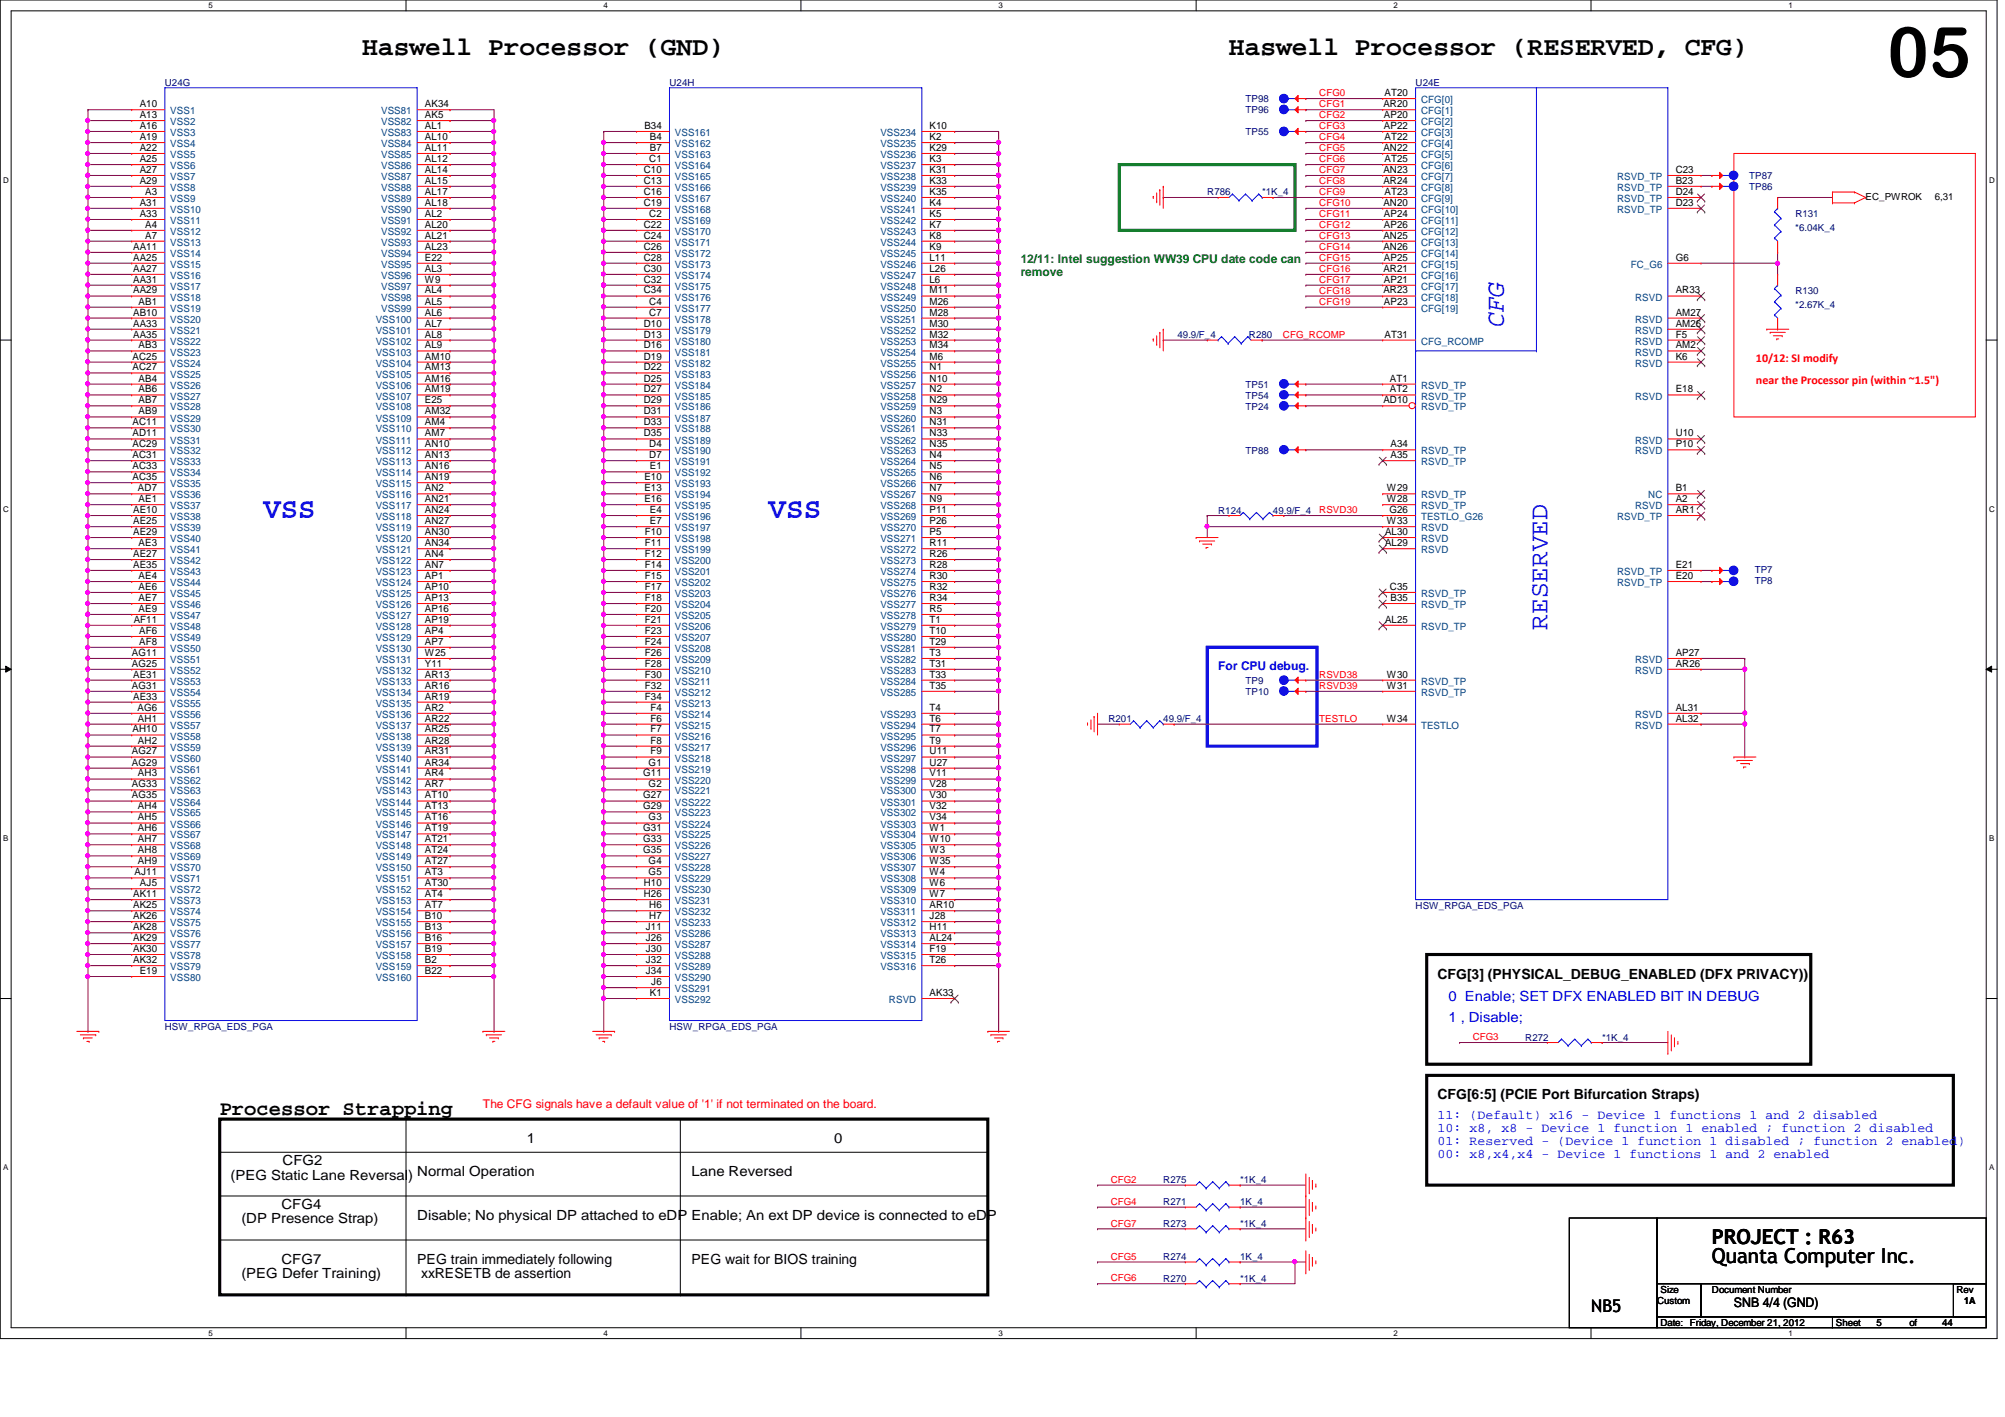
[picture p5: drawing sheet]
<svg xmlns="http://www.w3.org/2000/svg" width="297mm" height="210mm" viewBox="0 0 297 210" stroke-linecap="round" stroke-linejoin="round" font-family="sans-serif">
<defs><g id="words">
<text font-size="10.4" x="279.6" y="11.4">05</text>
<g font-size="4.4" fill="#00f">
<text x="39" y="76.8">VSS</text>
<text x="113.8" y="76.8">VSS</text>
</g>
<g font-size="3.9">
<text x="53.7" y="8.1">Haswell Processor (GND)</text>
<text x="182.1" y="8.1">Haswell Processor (RESERVED, CFG)</text>
</g>
<g font-size="3.9" fill="#00f">
<text x="222.8" y="48.4" transform="rotate(-90 222.8 48.4)">CFG</text>
<text x="229.3" y="93.3" transform="rotate(-90 229.3 93.3)">RESERVED</text>
</g>
<g font-size="3">
<text x="32.6" y="165.1">Processor Strapping</text>
<text x="253.6" y="184.2">PROJECT : R63</text>
<text x="253.6" y="187.2">Quanta Computer Inc.</text>
</g>
<text font-size="2.6" x="235.8" y="194.3">NB5</text>
<g font-size="2.1">
<text x="213" y="144.9">CFG[3] (PHYSICAL_DEBUG_ENABLED (DFX PRIVACY))</text>
<text x="213" y="162.8">CFG[6:5] (PCIE Port Bifurcation Straps)</text>
<text x="41.9" y="172.6">CFG2</text>
<text x="78.1" y="169.3">1</text>
<text x="123.6" y="169.3">0</text>
<text x="34.2" y="174.8">(PEG Static Lane Reversal)</text>
<text x="41.7" y="179.1">CFG4</text>
<text x="61.8" y="174.2">Normal Operation</text>
<text x="102.4" y="174.2">Lane Reversed</text>
<text x="35.8" y="181.2">(DP Presence Strap)</text>
<text x="61.8" y="180.7">Disable; No physical DP attached to eDP Enable; An ext DP device is connected to eDP</text>
<text x="35.8" y="189.4">(PEG Defer Training)</text>
<text x="41.7" y="187.2">CFG7</text>
<text x="61.8" y="187.2">PEG train immediately following</text>
<text x="62.4" y="189.4">xxRESETB de assertion</text>
<text x="102.4" y="187.2">PEG wait for BIOS training</text>
</g>
<g font-size="2.1" fill="#00f">
<text x="214.6" y="148.2">0 Enable; SET DFX ENABLED BIT IN DEBUG</text>
<text x="214.6" y="151.4">1 , Disable;</text>
</g>
<g font-size="1.9" fill="#00f">
<text x="213" y="165.7">11: (Default) x16 - Device 1 functions 1 and 2 disabled</text>
<text x="213" y="167.6">10: x8, x8 - Device 1 function 1 enabled ; function 2 disabled</text>
<text x="213" y="169.6">01: Reserved - (Device 1 function 1 disabled ; function 2 enabled)</text>
<text x="213" y="171.5">00: x8,x4,x4 - Device 1 functions 1 and 2 enabled</text>
</g>
<text font-size="1.9" x="256.9" y="193.6">SNB 4/4 (GND)</text>
<g font-size="1.8" fill="#008000">
<text x="151.2" y="39">12/11: Intel suggestion WW39 CPU date code can</text>
<text x="151.2" y="40.9">remove</text>
</g>
<g font-size="1.8" fill="#f00">
<text x="260.1" y="53.7">10/12: SI modify</text>
<text x="260.1" y="56.9">near the Processor pin (within ~1.5&quot;)</text>
<text x="71.5" y="164.2">The CFG signals have a default value of '1' if not terminated on the board.</text>
</g>
<text font-size="1.8" fill="#00f" x="180.5" y="99.2">For CPU debug.</text>
<g font-size="1.5">
<text x="20.7" y="15.9">A10</text>
<text x="20.7" y="17.5">A13</text>
<text x="62.9" y="15.9">AK34</text>
<text x="62.9" y="17.5">AK5</text>
<text x="204.9" y="15.9">AR20</text>
<text x="205" y="17.5">AP20</text>
<text x="205.1" y="14.2">AT20</text>
<text x="20.7" y="19.1">A16</text>
<text x="20.7" y="20.7">A19</text>
<text x="20.7" y="22.4">A22</text>
<text x="62.9" y="19.1">AL1</text>
<text x="62.9" y="20.7">AL10</text>
<text x="62.9" y="22.4">AL11</text>
<text x="95.5" y="19.1">B34</text>
<text x="96.3" y="20.7">B4</text>
<text x="96.3" y="22.4">B7</text>
<text x="137.7" y="19.1">K10</text>
<text x="137.7" y="20.7">K2</text>
<text x="137.7" y="22.4">K29</text>
<text x="204.9" y="22.4">AN22</text>
<text x="205" y="19.1">AP22</text>
<text x="205.1" y="20.7">AT22</text>
<text x="20.7" y="24">A25</text>
<text x="20.7" y="25.6">A27</text>
<text x="20.7" y="27.2">A29</text>
<text x="21.5" y="28.9">A3</text>
<text x="62.9" y="24">AL12</text>
<text x="62.9" y="25.6">AL14</text>
<text x="62.9" y="27.2">AL15</text>
<text x="62.9" y="28.9">AL17</text>
<text x="95.4" y="25.6">C10</text>
<text x="95.4" y="27.2">C13</text>
<text x="95.4" y="28.9">C16</text>
<text x="96.2" y="24">C1</text>
<text x="137.7" y="24">K3</text>
<text x="137.7" y="25.6">K31</text>
<text x="137.7" y="27.2">K33</text>
<text x="137.7" y="28.9">K35</text>
<text x="204.9" y="25.6">AN23</text>
<text x="204.9" y="27.2">AR24</text>
<text x="205.1" y="24">AT25</text>
<text x="205.1" y="28.9">AT23</text>
<text x="248.3" y="28.9">D24</text>
<text x="248.3" y="25.6">C23</text>
<text x="248.3" y="27.2">B23</text>
<text x="20.7" y="30.5">A31</text>
<text x="20.7" y="32.1">A33</text>
<text x="21.5" y="33.7">A4</text>
<text x="21.5" y="35.3">A7</text>
<text x="62.9" y="30.5">AL18</text>
<text x="62.9" y="32.1">AL2</text>
<text x="62.9" y="33.7">AL20</text>
<text x="62.9" y="35.3">AL21</text>
<text x="95.4" y="30.5">C19</text>
<text x="95.4" y="33.7">C22</text>
<text x="95.4" y="35.3">C24</text>
<text x="96.2" y="32.1">C2</text>
<text x="137.7" y="30.5">K4</text>
<text x="137.7" y="32.1">K5</text>
<text x="137.7" y="33.7">K7</text>
<text x="137.7" y="35.3">K8</text>
<text x="204.9" y="30.5">AN20</text>
<text x="204.9" y="35.3">AN25</text>
<text x="205" y="32.1">AP24</text>
<text x="205" y="33.7">AP26</text>
<text x="248.3" y="30.5">D23</text>
<text x="19.7" y="37">AA11</text>
<text x="19.7" y="38.6">AA25</text>
<text x="19.7" y="40.3">AA27</text>
<text x="19.7" y="41.9">AA31</text>
<text x="62.9" y="37">AL23</text>
<text x="62.9" y="38.6">E22</text>
<text x="62.9" y="40.3">AL3</text>
<text x="62.9" y="41.9">W9</text>
<text x="95.4" y="37">C26</text>
<text x="95.4" y="38.6">C28</text>
<text x="95.4" y="40.3">C30</text>
<text x="95.4" y="41.9">C32</text>
<text x="137.7" y="37">K9</text>
<text x="137.7" y="38.6">L11</text>
<text x="137.7" y="40.3">L26</text>
<text x="137.7" y="41.9">L6</text>
<text x="204.9" y="37">AN26</text>
<text x="204.9" y="40.3">AR21</text>
<text x="205" y="38.6">AP25</text>
<text x="205" y="41.9">AP21</text>
<text x="248.3" y="38.6">G6</text>
<text x="19.7" y="43.5">AA29</text>
<text x="19.7" y="46.7">AB10</text>
<text x="20.5" y="45.1">AB1</text>
<text x="62.9" y="43.5">AL4</text>
<text x="62.9" y="45.1">AL5</text>
<text x="62.9" y="46.7">AL6</text>
<text x="95.4" y="43.5">C34</text>
<text x="96.2" y="45.1">C4</text>
<text x="96.2" y="46.7">C7</text>
<text x="137.7" y="43.5">M11</text>
<text x="137.7" y="45.1">M26</text>
<text x="137.7" y="46.7">M28</text>
<text x="204.9" y="43.5">AR23</text>
<text x="205" y="45.1">AP23</text>
<text x="248.3" y="46.7">AM27</text>
<text x="248.3" y="43.5">AR33</text>
<text x="19.6" y="53.3">AC25</text>
<text x="19.7" y="48.4">AA33</text>
<text x="19.7" y="50">AA35</text>
<text x="20.5" y="51.6">AB3</text>
<text x="62.9" y="48.4">AL7</text>
<text x="62.9" y="50">AL8</text>
<text x="62.9" y="51.6">AL9</text>
<text x="62.9" y="53.3">AM10</text>
<text x="95.4" y="48.4">D10</text>
<text x="95.4" y="50">D13</text>
<text x="95.4" y="51.6">D16</text>
<text x="95.4" y="53.3">D19</text>
<text x="137.7" y="48.4">M30</text>
<text x="137.7" y="50">M32</text>
<text x="137.7" y="51.6">M34</text>
<text x="137.7" y="53.3">M6</text>
<text x="205.1" y="50">AT31</text>
<text x="248.3" y="48.4">AM26</text>
<text x="248.3" y="50">F5</text>
<text x="248.3" y="51.6">AM2</text>
<text x="248.3" y="53.3">K6</text>
<text x="19.6" y="54.9">AC27</text>
<text x="20.5" y="56.5">AB4</text>
<text x="20.5" y="58.1">AB6</text>
<text x="20.5" y="59.7">AB7</text>
<text x="62.9" y="54.9">AM13</text>
<text x="62.9" y="56.5">AM16</text>
<text x="62.9" y="58.1">AM19</text>
<text x="62.9" y="59.7">E25</text>
<text x="95.4" y="54.9">D22</text>
<text x="95.4" y="56.5">D25</text>
<text x="95.4" y="58.1">D27</text>
<text x="95.4" y="59.7">D29</text>
<text x="137.7" y="54.9">N1</text>
<text x="137.7" y="56.5">N10</text>
<text x="137.7" y="58.1">N2</text>
<text x="137.7" y="59.7">N29</text>
<text x="204.9" y="59.7">AD10</text>
<text x="205.9" y="56.5">AT1</text>
<text x="205.9" y="58.1">AT2</text>
<text x="248.3" y="58.1">E18</text>
<text x="19.6" y="63">AC11</text>
<text x="19.6" y="64.6">AD11</text>
<text x="20.5" y="61.4">AB9</text>
<text x="62.9" y="61.4">AM32</text>
<text x="62.9" y="63">AM4</text>
<text x="62.9" y="64.6">AM7</text>
<text x="95.4" y="61.4">D31</text>
<text x="95.4" y="63">D33</text>
<text x="95.4" y="64.6">D35</text>
<text x="137.7" y="61.4">N3</text>
<text x="137.7" y="63">N31</text>
<text x="137.7" y="64.6">N33</text>
<text x="248.3" y="64.6">U10</text>
<text x="19.6" y="66.3">AC29</text>
<text x="19.6" y="67.9">AC31</text>
<text x="19.6" y="69.5">AC33</text>
<text x="19.6" y="71.1">AC35</text>
<text x="62.9" y="66.3">AN10</text>
<text x="62.9" y="67.9">AN13</text>
<text x="62.9" y="69.5">AN16</text>
<text x="62.9" y="71.1">AN19</text>
<text x="95.5" y="71.1">E10</text>
<text x="96.2" y="66.3">D4</text>
<text x="96.2" y="67.9">D7</text>
<text x="96.3" y="69.5">E1</text>
<text x="137.7" y="66.3">N35</text>
<text x="137.7" y="67.9">N4</text>
<text x="137.7" y="69.5">N5</text>
<text x="137.7" y="71.1">N6</text>
<text x="206" y="66.3">A34</text>
<text x="206" y="67.9">A35</text>
<text x="248.3" y="66.3">P10</text>
<text x="19.7" y="76">AE10</text>
<text x="19.7" y="77.6">AE25</text>
<text x="20.4" y="72.8">AD7</text>
<text x="20.5" y="74.4">AE1</text>
<text x="62.9" y="72.8">AN2</text>
<text x="62.9" y="74.4">AN21</text>
<text x="62.9" y="76">AN24</text>
<text x="62.9" y="77.6">AN27</text>
<text x="95.5" y="72.8">E13</text>
<text x="95.5" y="74.4">E16</text>
<text x="96.3" y="76">E4</text>
<text x="96.3" y="77.6">E7</text>
<text x="137.7" y="72.8">N7</text>
<text x="137.7" y="74.4">N9</text>
<text x="137.7" y="76">P11</text>
<text x="137.7" y="77.6">P26</text>
<text x="205.4" y="72.8">W29</text>
<text x="205.4" y="74.4">W28</text>
<text x="205.4" y="77.6">W33</text>
<text x="205.8" y="76">G26</text>
<text x="248.3" y="74.4">A2</text>
<text x="248.3" y="76">AR1</text>
<text x="248.3" y="72.8">B1</text>
<text x="19.7" y="79.2">AE29</text>
<text x="19.7" y="82.5">AE27</text>
<text x="20.5" y="80.9">AE3</text>
<text x="62.9" y="79.2">AN30</text>
<text x="62.9" y="80.9">AN34</text>
<text x="62.9" y="82.5">AN4</text>
<text x="95.5" y="79.2">F10</text>
<text x="95.5" y="80.9">F11</text>
<text x="95.5" y="82.5">F12</text>
<text x="137.7" y="79.2">P5</text>
<text x="137.7" y="80.9">R11</text>
<text x="137.7" y="82.5">R26</text>
<text x="205.2" y="79.2">AL30</text>
<text x="205.2" y="80.9">AL29</text>
<text x="19.7" y="84.1">AE35</text>
<text x="20.5" y="85.8">AE4</text>
<text x="20.5" y="87.4">AE6</text>
<text x="20.5" y="89">AE7</text>
<text x="62.9" y="84.1">AN7</text>
<text x="62.9" y="85.8">AP1</text>
<text x="62.9" y="87.4">AP10</text>
<text x="62.9" y="89">AP13</text>
<text x="95.5" y="84.1">F14</text>
<text x="95.5" y="85.8">F15</text>
<text x="95.5" y="87.4">F17</text>
<text x="95.5" y="89">F18</text>
<text x="137.7" y="84.1">R28</text>
<text x="137.7" y="85.8">R30</text>
<text x="137.7" y="87.4">R32</text>
<text x="137.7" y="89">R34</text>
<text x="205.9" y="87.4">C35</text>
<text x="206" y="89">B35</text>
<text x="248.3" y="84.1">E21</text>
<text x="248.3" y="85.8">E20</text>
<text x="19.8" y="92.2">AF11</text>
<text x="20.5" y="90.6">AE9</text>
<text x="20.6" y="93.9">AF6</text>
<text x="20.6" y="95.5">AF8</text>
<text x="62.9" y="90.6">AP16</text>
<text x="62.9" y="92.2">AP19</text>
<text x="62.9" y="93.9">AP4</text>
<text x="62.9" y="95.5">AP7</text>
<text x="95.5" y="90.6">F20</text>
<text x="95.5" y="92.2">F21</text>
<text x="95.5" y="93.9">F23</text>
<text x="95.5" y="95.5">F24</text>
<text x="137.7" y="90.6">R5</text>
<text x="137.7" y="92.2">T1</text>
<text x="137.7" y="93.9">T10</text>
<text x="137.7" y="95.5">T29</text>
<text x="205.2" y="92.2">AL25</text>
<text x="19.6" y="97.2">AG11</text>
<text x="19.6" y="98.8">AG25</text>
<text x="19.7" y="100.4">AE31</text>
<text x="62.9" y="97.2">W25</text>
<text x="62.9" y="100.4">AR13</text>
<text x="62.9" y="98.8">Y11</text>
<text x="95.5" y="97.2">F26</text>
<text x="95.5" y="98.8">F28</text>
<text x="95.5" y="100.4">F30</text>
<text x="137.7" y="97.2">T3</text>
<text x="137.7" y="98.8">T31</text>
<text x="137.7" y="100.4">T33</text>
<text x="205.4" y="100.4">W30</text>
<text x="248.3" y="97.2">AP27</text>
<text x="248.3" y="98.8">AR26</text>
<text x="19.6" y="102">AG31</text>
<text x="19.7" y="103.6">AE33</text>
<text x="20.4" y="105.3">AG6</text>
<text x="20.4" y="106.9">AH1</text>
<text x="62.9" y="102">AR16</text>
<text x="62.9" y="103.6">AR19</text>
<text x="62.9" y="105.3">AR2</text>
<text x="62.9" y="106.9">AR22</text>
<text x="95.5" y="102">F32</text>
<text x="95.5" y="103.6">F34</text>
<text x="96.4" y="105.3">F4</text>
<text x="96.4" y="106.9">F6</text>
<text x="137.7" y="102">T35</text>
<text x="137.7" y="105.3">T4</text>
<text x="137.7" y="106.9">T6</text>
<text x="205.4" y="102">W31</text>
<text x="205.4" y="106.9">W34</text>
<text x="248.3" y="105.3">AL31</text>
<text x="248.3" y="106.9">AL32</text>
<text x="19.6" y="111.8">AG27</text>
<text x="19.6" y="113.4">AG29</text>
<text x="19.6" y="108.5">AH10</text>
<text x="20.4" y="110.2">AH2</text>
<text x="62.9" y="108.5">AR25</text>
<text x="62.9" y="110.2">AR28</text>
<text x="62.9" y="111.8">AR31</text>
<text x="62.9" y="113.4">AR34</text>
<text x="96.1" y="113.4">G1</text>
<text x="96.4" y="108.5">F7</text>
<text x="96.4" y="110.2">F8</text>
<text x="96.4" y="111.8">F9</text>
<text x="137.7" y="108.5">T7</text>
<text x="137.7" y="110.2">T9</text>
<text x="137.7" y="111.8">U11</text>
<text x="137.7" y="113.4">U27</text>
<text x="19.6" y="116.6">AG33</text>
<text x="19.6" y="118.3">AG35</text>
<text x="20.4" y="115">AH3</text>
<text x="20.4" y="119.9">AH4</text>
<text x="62.9" y="115">AR4</text>
<text x="62.9" y="116.6">AR7</text>
<text x="62.9" y="118.3">AT10</text>
<text x="62.9" y="119.9">AT13</text>
<text x="95.3" y="115">G11</text>
<text x="95.3" y="118.3">G27</text>
<text x="95.3" y="119.9">G29</text>
<text x="96.1" y="116.6">G2</text>
<text x="137.7" y="115">V11</text>
<text x="137.7" y="116.6">V28</text>
<text x="137.7" y="118.3">V30</text>
<text x="137.7" y="119.9">V32</text>
<text x="20.4" y="121.5">AH5</text>
<text x="20.4" y="123.1">AH6</text>
<text x="20.4" y="124.8">AH7</text>
<text x="62.9" y="121.5">AT16</text>
<text x="62.9" y="123.1">AT19</text>
<text x="62.9" y="124.8">AT21</text>
<text x="95.3" y="123.1">G31</text>
<text x="95.3" y="124.8">G33</text>
<text x="96.1" y="121.5">G3</text>
<text x="137.7" y="121.5">V34</text>
<text x="137.7" y="123.1">W1</text>
<text x="137.7" y="124.8">W10</text>
<text x="19.9" y="129.7">AJ11</text>
<text x="20.4" y="126.4">AH8</text>
<text x="20.4" y="128">AH9</text>
<text x="20.7" y="131.3">AJ5</text>
<text x="62.9" y="126.4">AT24</text>
<text x="62.9" y="128">AT27</text>
<text x="62.9" y="129.7">AT3</text>
<text x="62.9" y="131.3">AT30</text>
<text x="95.3" y="126.4">G35</text>
<text x="95.4" y="131.3">H10</text>
<text x="96.1" y="128">G4</text>
<text x="96.1" y="129.7">G5</text>
<text x="137.7" y="126.4">W3</text>
<text x="137.7" y="128">W35</text>
<text x="137.7" y="129.7">W4</text>
<text x="137.7" y="131.3">W6</text>
<text x="19.7" y="132.9">AK11</text>
<text x="19.7" y="134.5">AK25</text>
<text x="19.7" y="136.1">AK26</text>
<text x="19.7" y="137.8">AK28</text>
<text x="62.9" y="132.9">AT4</text>
<text x="62.9" y="134.5">AT7</text>
<text x="62.9" y="136.1">B10</text>
<text x="62.9" y="137.8">B13</text>
<text x="95.4" y="132.9">H26</text>
<text x="95.7" y="137.8">J11</text>
<text x="96.2" y="134.5">H6</text>
<text x="96.2" y="136.1">H7</text>
<text x="137.7" y="136.1">J28</text>
<text x="137.7" y="132.9">W7</text>
<text x="137.7" y="137.8">H11</text>
<text x="137.7" y="134.5">AR10</text>
<text x="19.7" y="139.4">AK29</text>
<text x="19.7" y="141">AK30</text>
<text x="19.7" y="142.7">AK32</text>
<text x="62.9" y="139.4">B16</text>
<text x="62.9" y="141">B19</text>
<text x="62.9" y="142.7">B2</text>
<text x="95.7" y="139.4">J26</text>
<text x="95.7" y="141">J30</text>
<text x="95.7" y="142.7">J32</text>
<text x="137.7" y="139.4">AL24</text>
<text x="137.7" y="141">F19</text>
<text x="137.7" y="142.7">T26</text>
<text x="20.7" y="144.3">E19</text>
<text x="62.9" y="144.3">B22</text>
<text x="95.7" y="144.3">J34</text>
<text x="96.3" y="147.5">K1</text>
<text x="96.5" y="145.9">J6</text>
<text x="137.7" y="147.5">AK33</text>
</g>
<g font-size="1.5" fill="#004080">
<text x="25.2" y="16.9">VSS1</text>
<text x="56.5" y="16.9">VSS81</text>
<text x="210.5" y="15.3">CFG[0]</text>
<text x="210.5" y="16.9">CFG[1]</text>
<text x="25.2" y="18.5">VSS2</text>
<text x="25.2" y="20.2">VSS3</text>
<text x="25.2" y="21.8">VSS4</text>
<text x="25.2" y="23.4">VSS5</text>
<text x="56.5" y="18.5">VSS82</text>
<text x="56.5" y="20.2">VSS83</text>
<text x="56.5" y="21.8">VSS84</text>
<text x="56.5" y="23.4">VSS85</text>
<text x="100" y="20.2">VSS161</text>
<text x="100" y="21.8">VSS162</text>
<text x="100" y="23.4">VSS163</text>
<text x="130.4" y="20.2">VSS234</text>
<text x="130.4" y="21.8">VSS235</text>
<text x="130.4" y="23.4">VSS236</text>
<text x="210.5" y="18.5">CFG[2]</text>
<text x="210.5" y="20.2">CFG[3]</text>
<text x="210.5" y="21.8">CFG[4]</text>
<text x="210.5" y="23.4">CFG[5]</text>
<text x="25.2" y="25.1">VSS6</text>
<text x="25.2" y="26.7">VSS7</text>
<text x="25.2" y="28.3">VSS8</text>
<text x="25.2" y="29.9">VSS9</text>
<text x="56.5" y="25.1">VSS86</text>
<text x="56.5" y="26.7">VSS87</text>
<text x="56.5" y="28.3">VSS88</text>
<text x="56.5" y="29.9">VSS89</text>
<text x="100" y="25.1">VSS164</text>
<text x="100" y="26.7">VSS165</text>
<text x="100" y="28.3">VSS166</text>
<text x="100" y="29.9">VSS167</text>
<text x="130.4" y="25.1">VSS237</text>
<text x="130.4" y="26.7">VSS238</text>
<text x="130.4" y="28.3">VSS239</text>
<text x="130.4" y="29.9">VSS240</text>
<text x="210.5" y="25.1">CFG[6]</text>
<text x="210.5" y="26.7">CFG[7]</text>
<text x="210.5" y="28.3">CFG[8]</text>
<text x="210.5" y="29.9">CFG[9]</text>
<text x="239.6" y="29.9">RSVD_TP</text>
<text x="239.6" y="26.7">RSVD_TP</text>
<text x="239.6" y="28.3">RSVD_TP</text>
<text x="25.2" y="31.5">VSS10</text>
<text x="25.2" y="33.2">VSS11</text>
<text x="25.2" y="34.8">VSS12</text>
<text x="56.5" y="31.5">VSS90</text>
<text x="56.5" y="33.2">VSS91</text>
<text x="56.5" y="34.8">VSS92</text>
<text x="100" y="31.5">VSS168</text>
<text x="100" y="33.2">VSS169</text>
<text x="100" y="34.8">VSS170</text>
<text x="130.4" y="31.5">VSS241</text>
<text x="130.4" y="33.2">VSS242</text>
<text x="130.4" y="34.8">VSS243</text>
<text x="210.5" y="31.5">CFG[10]</text>
<text x="210.5" y="33.2">CFG[11]</text>
<text x="210.5" y="34.8">CFG[12]</text>
<text x="239.6" y="31.5">RSVD_TP</text>
<text x="25.2" y="36.4">VSS13</text>
<text x="25.2" y="38.1">VSS14</text>
<text x="25.2" y="39.7">VSS15</text>
<text x="25.2" y="41.3">VSS16</text>
<text x="56.5" y="36.4">VSS93</text>
<text x="56.5" y="38.1">VSS94</text>
<text x="56.5" y="39.7">VSS95</text>
<text x="56.5" y="41.3">VSS96</text>
<text x="100" y="36.4">VSS171</text>
<text x="100" y="38.1">VSS172</text>
<text x="100" y="39.7">VSS173</text>
<text x="100" y="41.3">VSS174</text>
<text x="130.4" y="36.4">VSS244</text>
<text x="130.4" y="38.1">VSS245</text>
<text x="130.4" y="39.7">VSS246</text>
<text x="130.4" y="41.3">VSS247</text>
<text x="210.5" y="36.4">CFG[13]</text>
<text x="210.5" y="38.1">CFG[14]</text>
<text x="210.5" y="39.7">CFG[15]</text>
<text x="210.5" y="41.3">CFG[16]</text>
<text x="241.6" y="39.7">FC_G6</text>
<text x="25.2" y="42.9">VSS17</text>
<text x="25.2" y="44.5">VSS18</text>
<text x="25.2" y="46.2">VSS19</text>
<text x="25.2" y="47.8">VSS20</text>
<text x="55.7" y="47.8">VSS100</text>
<text x="56.5" y="44.5">VSS98</text>
<text x="56.5" y="46.2">VSS99</text>
<text x="56.5" y="42.9">VSS97</text>
<text x="100" y="42.9">VSS175</text>
<text x="100" y="44.5">VSS176</text>
<text x="100" y="46.2">VSS177</text>
<text x="100" y="47.8">VSS178</text>
<text x="130.4" y="42.9">VSS248</text>
<text x="130.4" y="44.5">VSS249</text>
<text x="130.4" y="46.2">VSS250</text>
<text x="130.4" y="47.8">VSS251</text>
<text x="210.5" y="42.9">CFG[17]</text>
<text x="210.5" y="44.5">CFG[18]</text>
<text x="210.5" y="46.2">CFG[19]</text>
<text x="242.2" y="47.8">RSVD</text>
<text x="242.2" y="44.5">RSVD</text>
<text x="25.2" y="49.4">VSS21</text>
<text x="25.2" y="51.1">VSS22</text>
<text x="25.2" y="52.7">VSS23</text>
<text x="55.7" y="49.4">VSS101</text>
<text x="55.7" y="51.1">VSS102</text>
<text x="55.7" y="52.7">VSS103</text>
<text x="100" y="49.4">VSS179</text>
<text x="100" y="51.1">VSS180</text>
<text x="100" y="52.7">VSS181</text>
<text x="130.4" y="49.4">VSS252</text>
<text x="130.4" y="51.1">VSS253</text>
<text x="130.4" y="52.7">VSS254</text>
<text x="210.5" y="51.1">CFG_RCOMP</text>
<text x="242.2" y="49.4">RSVD</text>
<text x="242.2" y="51.1">RSVD</text>
<text x="242.2" y="52.7">RSVD</text>
<text x="25.2" y="54.3">VSS24</text>
<text x="25.2" y="55.9">VSS25</text>
<text x="25.2" y="57.6">VSS26</text>
<text x="25.2" y="59.2">VSS27</text>
<text x="55.7" y="54.3">VSS104</text>
<text x="55.7" y="55.9">VSS105</text>
<text x="55.7" y="57.6">VSS106</text>
<text x="55.7" y="59.2">VSS107</text>
<text x="100" y="54.3">VSS182</text>
<text x="100" y="55.9">VSS183</text>
<text x="100" y="57.6">VSS184</text>
<text x="100" y="59.2">VSS185</text>
<text x="130.4" y="54.3">VSS255</text>
<text x="130.4" y="55.9">VSS256</text>
<text x="130.4" y="57.6">VSS257</text>
<text x="130.4" y="59.2">VSS258</text>
<text x="210.5" y="57.6">RSVD_TP</text>
<text x="210.5" y="59.2">RSVD_TP</text>
<text x="242.2" y="54.3">RSVD</text>
<text x="242.2" y="59.2">RSVD</text>
<text x="25.2" y="60.8">VSS28</text>
<text x="25.2" y="62.4">VSS29</text>
<text x="25.2" y="64.1">VSS30</text>
<text x="25.2" y="65.7">VSS31</text>
<text x="55.7" y="60.8">VSS108</text>
<text x="55.7" y="62.4">VSS109</text>
<text x="55.7" y="64.1">VSS110</text>
<text x="55.7" y="65.7">VSS111</text>
<text x="100" y="60.8">VSS186</text>
<text x="100" y="62.4">VSS187</text>
<text x="100" y="64.1">VSS188</text>
<text x="100" y="65.7">VSS189</text>
<text x="130.4" y="60.8">VSS259</text>
<text x="130.4" y="62.4">VSS260</text>
<text x="130.4" y="64.1">VSS261</text>
<text x="130.4" y="65.7">VSS262</text>
<text x="210.5" y="60.8">RSVD_TP</text>
<text x="242.2" y="65.7">RSVD</text>
<text x="25.2" y="67.3">VSS32</text>
<text x="25.2" y="68.9">VSS33</text>
<text x="25.2" y="70.6">VSS34</text>
<text x="55.7" y="67.3">VSS112</text>
<text x="55.7" y="68.9">VSS113</text>
<text x="55.7" y="70.6">VSS114</text>
<text x="100" y="67.3">VSS190</text>
<text x="100" y="68.9">VSS191</text>
<text x="100" y="70.6">VSS192</text>
<text x="130.4" y="67.3">VSS263</text>
<text x="130.4" y="68.9">VSS264</text>
<text x="130.4" y="70.6">VSS265</text>
<text x="210.5" y="67.3">RSVD_TP</text>
<text x="210.5" y="68.9">RSVD_TP</text>
<text x="242.2" y="67.3">RSVD</text>
<text x="25.2" y="72.2">VSS35</text>
<text x="25.2" y="73.8">VSS36</text>
<text x="25.2" y="75.4">VSS37</text>
<text x="25.2" y="77">VSS38</text>
<text x="55.7" y="72.2">VSS115</text>
<text x="55.7" y="73.8">VSS116</text>
<text x="55.7" y="75.4">VSS117</text>
<text x="55.7" y="77">VSS118</text>
<text x="100" y="72.2">VSS193</text>
<text x="100" y="73.8">VSS194</text>
<text x="100" y="75.4">VSS195</text>
<text x="100" y="77">VSS196</text>
<text x="130.4" y="72.2">VSS266</text>
<text x="130.4" y="73.8">VSS267</text>
<text x="130.4" y="75.4">VSS268</text>
<text x="130.4" y="77">VSS269</text>
<text x="210.5" y="73.8">RSVD_TP</text>
<text x="210.5" y="75.4">RSVD_TP</text>
<text x="210.5" y="77">TESTLO_G26</text>
<text x="239.6" y="77">RSVD_TP</text>
<text x="242.2" y="75.4">RSVD</text>
<text x="244.2" y="73.8">NC</text>
<text x="25.2" y="78.7">VSS39</text>
<text x="25.2" y="80.3">VSS40</text>
<text x="25.2" y="82">VSS41</text>
<text x="25.2" y="83.6">VSS42</text>
<text x="55.7" y="78.7">VSS119</text>
<text x="55.7" y="80.3">VSS120</text>
<text x="55.7" y="82">VSS121</text>
<text x="55.7" y="83.6">VSS122</text>
<text x="100" y="78.7">VSS197</text>
<text x="100" y="80.3">VSS198</text>
<text x="100" y="82">VSS199</text>
<text x="100" y="83.6">VSS200</text>
<text x="130.4" y="78.7">VSS270</text>
<text x="130.4" y="80.3">VSS271</text>
<text x="130.4" y="82">VSS272</text>
<text x="130.4" y="83.6">VSS273</text>
<text x="210.5" y="78.7">RSVD</text>
<text x="210.5" y="80.3">RSVD</text>
<text x="210.5" y="82">RSVD</text>
<text x="25.2" y="85.2">VSS43</text>
<text x="25.2" y="86.8">VSS44</text>
<text x="25.2" y="88.4">VSS45</text>
<text x="55.7" y="85.2">VSS123</text>
<text x="55.7" y="86.8">VSS124</text>
<text x="55.7" y="88.4">VSS125</text>
<text x="100" y="85.2">VSS201</text>
<text x="100" y="86.8">VSS202</text>
<text x="100" y="88.4">VSS203</text>
<text x="130.4" y="85.2">VSS274</text>
<text x="130.4" y="86.8">VSS275</text>
<text x="130.4" y="88.4">VSS276</text>
<text x="210.5" y="88.4">RSVD_TP</text>
<text x="239.6" y="85.2">RSVD_TP</text>
<text x="239.6" y="86.8">RSVD_TP</text>
<text x="25.2" y="90.1">VSS46</text>
<text x="25.2" y="91.7">VSS47</text>
<text x="25.2" y="93.3">VSS48</text>
<text x="25.2" y="95">VSS49</text>
<text x="55.7" y="90.1">VSS126</text>
<text x="55.7" y="91.7">VSS127</text>
<text x="55.7" y="93.3">VSS128</text>
<text x="55.7" y="95">VSS129</text>
<text x="100" y="90.1">VSS204</text>
<text x="100" y="91.7">VSS205</text>
<text x="100" y="93.3">VSS206</text>
<text x="100" y="95">VSS207</text>
<text x="130.4" y="90.1">VSS277</text>
<text x="130.4" y="91.7">VSS278</text>
<text x="130.4" y="93.3">VSS279</text>
<text x="130.4" y="95">VSS280</text>
<text x="210.5" y="90.1">RSVD_TP</text>
<text x="210.5" y="93.3">RSVD_TP</text>
<text x="25.2" y="96.6">VSS50</text>
<text x="25.2" y="98.2">VSS51</text>
<text x="25.2" y="99.8">VSS52</text>
<text x="25.2" y="101.4">VSS53</text>
<text x="55.7" y="96.6">VSS130</text>
<text x="55.7" y="98.2">VSS131</text>
<text x="55.7" y="101.4">VSS133</text>
<text x="55.7" y="99.8">VSS132</text>
<text x="100" y="96.6">VSS208</text>
<text x="100" y="98.2">VSS209</text>
<text x="100" y="99.8">VSS210</text>
<text x="100" y="101.4">VSS211</text>
<text x="130.4" y="96.6">VSS281</text>
<text x="130.4" y="98.2">VSS282</text>
<text x="130.4" y="99.8">VSS283</text>
<text x="130.4" y="101.4">VSS284</text>
<text x="210.5" y="101.4">RSVD_TP</text>
<text x="242.2" y="98.2">RSVD</text>
<text x="242.2" y="99.8">RSVD</text>
<text x="25.2" y="103.1">VSS54</text>
<text x="25.2" y="104.7">VSS55</text>
<text x="25.2" y="106.3">VSS56</text>
<text x="25.2" y="107.9">VSS57</text>
<text x="55.7" y="103.1">VSS134</text>
<text x="55.7" y="104.7">VSS135</text>
<text x="55.7" y="106.3">VSS136</text>
<text x="55.7" y="107.9">VSS137</text>
<text x="100" y="103.1">VSS212</text>
<text x="100" y="104.7">VSS213</text>
<text x="100" y="106.3">VSS214</text>
<text x="100" y="107.9">VSS215</text>
<text x="130.4" y="103.1">VSS285</text>
<text x="130.4" y="106.3">VSS293</text>
<text x="130.4" y="107.9">VSS294</text>
<text x="210.5" y="103.1">RSVD_TP</text>
<text x="210.5" y="107.9">TESTLO</text>
<text x="242.2" y="106.3">RSVD</text>
<text x="242.2" y="107.9">RSVD</text>
<text x="25.2" y="109.6">VSS58</text>
<text x="25.2" y="111.2">VSS59</text>
<text x="25.2" y="112.8">VSS60</text>
<text x="55.7" y="109.6">VSS138</text>
<text x="55.7" y="111.2">VSS139</text>
<text x="55.7" y="112.8">VSS140</text>
<text x="100" y="109.6">VSS216</text>
<text x="100" y="111.2">VSS217</text>
<text x="100" y="112.8">VSS218</text>
<text x="130.4" y="109.6">VSS295</text>
<text x="130.4" y="111.2">VSS296</text>
<text x="130.4" y="112.8">VSS297</text>
<text x="25.2" y="114.5">VSS61</text>
<text x="25.2" y="116.1">VSS62</text>
<text x="25.2" y="117.7">VSS63</text>
<text x="25.2" y="119.3">VSS64</text>
<text x="55.7" y="114.5">VSS141</text>
<text x="55.7" y="116.1">VSS142</text>
<text x="55.7" y="117.7">VSS143</text>
<text x="55.7" y="119.3">VSS144</text>
<text x="100" y="114.5">VSS219</text>
<text x="100" y="116.1">VSS220</text>
<text x="100" y="117.7">VSS221</text>
<text x="100" y="119.3">VSS222</text>
<text x="130.4" y="114.5">VSS298</text>
<text x="130.4" y="116.1">VSS299</text>
<text x="130.4" y="117.7">VSS300</text>
<text x="130.4" y="119.3">VSS301</text>
<text x="25.2" y="120.9">VSS65</text>
<text x="25.2" y="122.6">VSS66</text>
<text x="25.2" y="124.2">VSS67</text>
<text x="25.2" y="125.8">VSS68</text>
<text x="55.7" y="120.9">VSS145</text>
<text x="55.7" y="122.6">VSS146</text>
<text x="55.7" y="124.2">VSS147</text>
<text x="55.7" y="125.8">VSS148</text>
<text x="100" y="120.9">VSS223</text>
<text x="100" y="122.6">VSS224</text>
<text x="100" y="124.2">VSS225</text>
<text x="100" y="125.8">VSS226</text>
<text x="130.4" y="120.9">VSS302</text>
<text x="130.4" y="122.6">VSS303</text>
<text x="130.4" y="124.2">VSS304</text>
<text x="130.4" y="125.8">VSS305</text>
<text x="25.2" y="127.5">VSS69</text>
<text x="25.2" y="129.1">VSS70</text>
<text x="25.2" y="130.7">VSS71</text>
<text x="55.7" y="127.5">VSS149</text>
<text x="55.7" y="129.1">VSS150</text>
<text x="55.7" y="130.7">VSS151</text>
<text x="100" y="127.5">VSS227</text>
<text x="100" y="129.1">VSS228</text>
<text x="100" y="130.7">VSS229</text>
<text x="130.4" y="127.5">VSS306</text>
<text x="130.4" y="129.1">VSS307</text>
<text x="130.4" y="130.7">VSS308</text>
<text x="25.2" y="132.3">VSS72</text>
<text x="25.2" y="133.9">VSS73</text>
<text x="25.2" y="135.6">VSS74</text>
<text x="25.2" y="137.2">VSS75</text>
<text x="55.7" y="132.3">VSS152</text>
<text x="55.7" y="133.9">VSS153</text>
<text x="55.7" y="135.6">VSS154</text>
<text x="55.7" y="137.2">VSS155</text>
<text x="100" y="132.3">VSS230</text>
<text x="100" y="133.9">VSS231</text>
<text x="100" y="135.6">VSS232</text>
<text x="100" y="137.2">VSS233</text>
<text x="130.4" y="137.2">VSS312</text>
<text x="130.4" y="132.3">VSS309</text>
<text x="130.4" y="133.9">VSS310</text>
<text x="130.4" y="135.6">VSS311</text>
<text x="25.2" y="138.9">VSS76</text>
<text x="25.2" y="140.5">VSS77</text>
<text x="25.2" y="142.1">VSS78</text>
<text x="25.2" y="143.7">VSS79</text>
<text x="55.7" y="138.9">VSS156</text>
<text x="55.7" y="140.5">VSS157</text>
<text x="55.7" y="142.1">VSS158</text>
<text x="55.7" y="143.7">VSS159</text>
<text x="100" y="138.9">VSS286</text>
<text x="100" y="140.5">VSS287</text>
<text x="100" y="142.1">VSS288</text>
<text x="100" y="143.7">VSS289</text>
<text x="130.4" y="138.9">VSS313</text>
<text x="130.4" y="140.5">VSS314</text>
<text x="130.4" y="142.1">VSS315</text>
<text x="130.4" y="143.7">VSS316</text>
<text x="25.2" y="145.3">VSS80</text>
<text x="55.7" y="145.3">VSS160</text>
<text x="100" y="145.3">VSS290</text>
<text x="100" y="147">VSS291</text>
<text x="100" y="148.6">VSS292</text>
<text x="131.7" y="148.6">RSVD</text>
</g>
<g font-size="1.4" fill="#000080">
<text x="24.4" y="12.7">U24G</text>
<text x="99.2" y="12.7">U24H</text>
<text x="184.5" y="15.2">TP98</text>
<text x="184.5" y="16.8">TP96</text>
<text x="209.7" y="12.7">U24E</text>
<text x="184.5" y="20">TP55</text>
<text x="178.9" y="29">R786</text>
<text x="187" y="29">*1K_4</text>
<text x="259.2" y="28.2">TP86</text>
<text x="259.2" y="26.5">TP87</text>
<text x="266" y="34.2">*6.04K_4</text>
<text x="266" y="32.2">R131</text>
<text x="266" y="45.6">*2.67K_4</text>
<text x="266" y="43.6">R130</text>
<text x="174.5" y="50.1">49.9/F_4</text>
<text x="185" y="50.1">R280</text>
<text x="184.5" y="59.1">TP54</text>
<text x="184.5" y="57.4">TP51</text>
<text x="184.5" y="60.7">TP24</text>
<text x="184.5" y="67.2">TP88</text>
<text x="180.5" y="76.1">R124</text>
<text x="188.6" y="76.1">49.9/F_4</text>
<text x="260" y="84.9">TP7</text>
<text x="260" y="86.5">TP8</text>
<text x="184.5" y="101.3">TP9</text>
<text x="164.2" y="107">R201</text>
<text x="172.3" y="107">49.9/F_4</text>
<text x="184.5" y="103">TP10</text>
<text x="209.7" y="134.6">HSW_RPGA_EDS_PGA</text>
<text x="24.4" y="152.5">HSW_RPGA_EDS_PGA</text>
<text x="99.2" y="152.5">HSW_RPGA_EDS_PGA</text>
<text x="226" y="154.1">R272</text>
<text x="237.4" y="154.1">*1K_4</text>
<text x="172.3" y="175.3">R275</text>
<text x="172.3" y="178.5">R271</text>
<text x="183.7" y="175.3">*1K_4</text>
<text x="183.7" y="178.5">1K_4</text>
<text x="172.3" y="181.8">R273</text>
<text x="183.7" y="181.8">*1K_4</text>
<text x="172.3" y="189.9">R270</text>
<text x="172.3" y="186.6">R274</text>
<text x="183.7" y="189.9">*1K_4</text>
<text x="183.7" y="186.6">1K_4</text>
</g>
<g font-size="1.4" fill="#f00">
<text x="195.4" y="15.9">CFG1</text>
<text x="195.4" y="14.3">CFG0</text>
<text x="195.4" y="17.5">CFG2</text>
<text x="195.4" y="19.1">CFG3</text>
<text x="195.4" y="20.8">CFG4</text>
<text x="195.4" y="22.4">CFG5</text>
<text x="195.4" y="28.9">CFG9</text>
<text x="195.4" y="24">CFG6</text>
<text x="195.4" y="25.7">CFG7</text>
<text x="195.4" y="27.3">CFG8</text>
<text x="195.4" y="30.5">CFG10</text>
<text x="195.4" y="32.2">CFG11</text>
<text x="195.4" y="33.8">CFG12</text>
<text x="195.4" y="35.4">CFG13</text>
<text x="195.4" y="37">CFG14</text>
<text x="195.4" y="38.7">CFG15</text>
<text x="195.4" y="41.9">CFG17</text>
<text x="195.4" y="40.3">CFG16</text>
<text x="195.4" y="43.5">CFG18</text>
<text x="195.4" y="45.2">CFG19</text>
<text x="190.1" y="50">CFG_RCOMP</text>
<text x="195.4" y="76">RSVD30</text>
<text x="195.4" y="100.4">RSVD38</text>
<text x="195.4" y="106.9">TESTLO</text>
<text x="195.4" y="102.1">RSVD39</text>
<text x="218.2" y="154.1">CFG3</text>
<text x="164.5" y="175.2">CFG2</text>
<text x="164.5" y="178.5">CFG4</text>
<text x="164.5" y="181.7">CFG7</text>
<text x="164.5" y="186.6">CFG5</text>
<text x="164.5" y="189.8">CFG6</text>
</g>
<g font-size="1.4">
<text x="276.4" y="29.6">EC_PWROK</text>
<text x="286.6" y="29.6">6,31</text>
<text x="246" y="191.5">Size</text>
<text x="253.6" y="191.5">Document Number</text>
<text x="289.8" y="191.5">Rev</text>
<text x="245.5" y="193.2">Custom</text>
<text x="246" y="196.4">Date: Friday, December 21, 2012</text>
<text x="272" y="196.4">Sheet</text>
<text x="278" y="196.4">5</text>
<text x="282.9" y="196.4">of</text>
<text x="287.7" y="196.4">44</text>
<text x="291" y="193.2">1A</text>
</g>
<g font-size="1.2">
<text x="30.9" y="1.2">5</text>
<text x="89.4" y="1.2">4</text>
<text x="147.9" y="1.2">3</text>
<text x="206.5" y="1.2">2</text>
<text x="265" y="1.2">1</text>
<text x=".5" y="27.1">D</text>
<text x="294.7" y="27.1">D</text>
<text x=".5" y="75.8">C</text>
<text x="294.7" y="75.8">C</text>
<text x=".5" y="124.6">B</text>
<text x="294.7" y="124.6">B</text>
<text x=".5" y="173.4">A</text>
<text x="294.7" y="173.4">A</text>
<text x="30.9" y="197.9">5</text>
<text x="89.4" y="197.9">4</text>
<text x="147.9" y="197.9">3</text>
<text x="206.5" y="197.9">2</text>
<text x="265" y="197.9">1</text>
</g>
</g></defs>
<path d="M0 0h295.9v198.3h-295.9zM1.6 1.6h292.7v195.1h-292.7z" fill="none" stroke="#000" stroke-width=".15"/>
<g fill="#fff">
<path d="M30.9 .2h.6v1.3h-.6z"/>
<path d="M30.9 196.8h.6v1.4h-.6z"/>
</g>
<path d="M60.2 0v1.6M60.2 196.7v1.6" fill="none" stroke="#000" stroke-width=".15"/>
<g fill="#fff">
<path d="M89.4 .2h.6v1.3h-.6z"/>
<path d="M89.4 196.8h.6v1.4h-.6z"/>
</g>
<path d="M118.7 0v1.6M118.7 196.7v1.6" fill="none" stroke="#000" stroke-width=".15"/>
<g fill="#fff">
<path d="M147.9 .2h.6v1.3h-.6z"/>
<path d="M147.9 196.8h.6v1.4h-.6z"/>
</g>
<path d="M177.2 0v1.6M177.2 196.7v1.6" fill="none" stroke="#000" stroke-width=".15"/>
<g fill="#fff">
<path d="M206.5 .2h.5v1.3h-.5z"/>
<path d="M206.5 196.8h.5v1.4h-.5z"/>
</g>
<path d="M235.7 0v1.6M235.7 196.7v1.6" fill="none" stroke="#000" stroke-width=".15"/>
<g fill="#fff">
<path d="M265 .2h.6v1.3h-.6z"/>
<path d="M265 196.8h.6v1.4h-.6z"/>
<path d="M.5 26h.8v1.3h-.8z"/>
<path d="M294.7 26h.8v1.3h-.8z"/>
<path d="M.5 74.8h.8v1.3h-.8z"/>
<path d="M294.7 74.8h.8v1.3h-.8z"/>
</g>
<path d="M0 50.4h1.6M294.3 50.4h1.6" fill="none" stroke="#000" stroke-width=".15"/>
<g fill="#fff">
<path d="M.5 123.5h.7v1.3h-.7z"/>
<path d="M294.7 123.5h.7v1.3h-.7z"/>
</g>
<path d="M0 99.1h1.6M.8 98.7l.8 .4-.8 .5zM294.3 99.1h1.6M294.3 99.1l.8-.4v.9z" fill="none" stroke="#000" stroke-width=".15"/>
<path d="M.8 98.7l.8 .4-.8 .5zM294.3 99.1l.8-.4v.9z" fill="#000"/>
<g fill="#fff">
<path d="M.5 172.3h.7v1.3h-.7z"/>
<path d="M294.7 172.3h.7v1.3h-.7z"/>
</g>
<path d="M0 147.9h1.6M294.3 147.9h1.6M32.6 170.7h113.7M32.6 177.2h113.7M60.2 165.8v26M100.8 165.8v26M146.3 170.7h.1M146.3 177.2h.1M32.6 183.7h113.7M60.2 191.8h.1M100.8 191.8h.1M146.3 183.7h.1" fill="none" stroke="#000" stroke-width=".15"/>
<path d="M211.4 159.3h78v16.3h-78zM211.4 141.4h56.9v16.2h-56.9zM32.6 165.8h113.7v26h-113.7z" fill="none" stroke="#000" stroke-width=".47"/>
<path d="M178.9 95.9h16.2v14.6h-16.2z" fill="none" stroke="#00f" stroke-width=".47"/>
<path d="M165.8 24.4h26.1v9.7h-26.1z" fill="none" stroke="#008000" stroke-width=".47"/>
<path d="M256.9 22.7h35.7v39.1h-35.7z" fill="none" stroke="#f00" stroke-width=".15"/>
<path d="M13 97.5h.1M13 97.5h6.5" fill="none" stroke="#800040" stroke-width=".15"/>
<circle cx="13" cy="97.5" r=".3" fill="#f0f"/>
<circle cx="13" cy="97.5" r=".3" fill="none" stroke="#f0f" stroke-width=".15"/>
<g fill="none" stroke="#800040" stroke-width=".15">
<path d="M13 97.5h.1M13 95.9v1.6M13 126.8h.1M13 125.1h.1M13 139.8h.1M13 136.5h.1M13 134.9h.1M13 133.3h.1M13 131.7h.1M13 130h.1M13 128.4h.1M13 138.2h.1"/>
<path d="M13 125.1v1.7M13 138.2v1.6M13 126.8h6.5M13 125.1h6.5M13 139.8h6.5M13 136.5h6.5M13 134.9h6.5M13 133.3h6.5M13 131.7h6.5M13 130h6.5M13 128.4h6.5M13 138.2h6.5"/>
<path d="M13 144.7h.1M13 141.4h.1M13 143h.1M13 143v1.7M13 141.4h6.5M13 143h6.5"/>
</g>
<circle cx="13" cy="125.1" r=".3" fill="#f0f"/>
<circle cx="13" cy="125.1" r=".3" fill="none" stroke="#f0f" stroke-width=".15"/>
<circle cx="13" cy="126.7" r=".3" fill="#f0f"/>
<circle cx="13" cy="126.7" r=".3" fill="none" stroke="#f0f" stroke-width=".15"/>
<path d="M13 134.9h.1M13 133.3v1.6" fill="none" stroke="#800040" stroke-width=".15"/>
<circle cx="13" cy="133.3" r=".3" fill="#f0f"/>
<circle cx="13" cy="133.3" r=".3" fill="none" stroke="#f0f" stroke-width=".15"/>
<path d="M13 138.2h.1M13 136.5v1.7" fill="none" stroke="#800040" stroke-width=".15"/>
<circle cx="13" cy="136.5" r=".3" fill="#f0f"/>
<circle cx="13" cy="136.5" r=".3" fill="none" stroke="#f0f" stroke-width=".15"/>
<circle cx="13" cy="138.1" r=".3" fill="#f0f"/>
<circle cx="13" cy="138.1" r=".3" fill="none" stroke="#f0f" stroke-width=".15"/>
<path d="M13 125.1h.1M13 130h.1M13 123.5v1.6M13 128.4v1.6" fill="none" stroke="#800040" stroke-width=".15"/>
<circle cx="13" cy="128.4" r=".3" fill="#f0f"/>
<circle cx="13" cy="128.4" r=".3" fill="none" stroke="#f0f" stroke-width=".15"/>
<circle cx="13" cy="130" r=".3" fill="#f0f"/>
<circle cx="13" cy="130" r=".3" fill="none" stroke="#f0f" stroke-width=".15"/>
<path d="M13 133.3h.1M13 131.7v1.6M13 143h.1M13 141.4v1.6" fill="none" stroke="#800040" stroke-width=".15"/>
<circle cx="13" cy="141.4" r=".3" fill="#f0f"/>
<circle cx="13" cy="141.4" r=".3" fill="none" stroke="#f0f" stroke-width=".15"/>
<circle cx="13" cy="143" r=".3" fill="#f0f"/>
<circle cx="13" cy="143" r=".3" fill="none" stroke="#f0f" stroke-width=".15"/>
<path d="M13 128.4h.1M13 131.7h.1M13 126.8v1.6M13 130v1.7" fill="none" stroke="#800040" stroke-width=".15"/>
<circle cx="13" cy="131.6" r=".31" fill="#f0f"/>
<circle cx="13" cy="131.6" r=".31" fill="none" stroke="#f0f" stroke-width=".15"/>
<path d="M13 27.6h.1M13 29.3h.1M13 30.9h.1M13 32.5h.1M13 34.1h.1M13 27.6h6.5M13 29.3h6.5M13 30.9h6.5M13 32.5h6.5M13 34.1h6.5" fill="none" stroke="#800040" stroke-width=".15"/>
<circle cx="13" cy="34.1" r=".31" fill="#f0f"/>
<circle cx="13" cy="34.1" r=".31" fill="none" stroke="#f0f" stroke-width=".15"/>
<path d="M13 35.7h.1M13 35.7h6.5" fill="none" stroke="#800040" stroke-width=".15"/>
<circle cx="13" cy="35.7" r=".3" fill="#f0f"/>
<circle cx="13" cy="35.7" r=".3" fill="none" stroke="#f0f" stroke-width=".15"/>
<path d="M13 37.4h.1M13 39h.1M13 37.4h6.5M13 39h6.5M13 40.6h.1M13 40.6h6.5" fill="none" stroke="#800040" stroke-width=".15"/>
<circle cx="13" cy="40.6" r=".3" fill="#f0f"/>
<circle cx="13" cy="40.6" r=".3" fill="none" stroke="#f0f" stroke-width=".15"/>
<path d="M13 42.2h.1M13 43.9h.1M13 45.5h.1M13 47.1h.1M13 42.2h6.5M13 43.9h6.5M13 45.5h6.5M13 47.1h6.5" fill="none" stroke="#800040" stroke-width=".15"/>
<circle cx="13" cy="47.1" r=".3" fill="#f0f"/>
<circle cx="13" cy="47.1" r=".3" fill="none" stroke="#f0f" stroke-width=".15"/>
<path d="M13 48.8h.1M13 50.4h.1M13 52h.1M13 53.6h.1M13 48.8h6.5M13 50.4h6.5M13 52h6.5M13 53.6h6.5" fill="none" stroke="#800040" stroke-width=".15"/>
<circle cx="13" cy="53.6" r=".3" fill="#f0f"/>
<circle cx="13" cy="53.6" r=".3" fill="none" stroke="#f0f" stroke-width=".15"/>
<path d="M13 55.2h.1M13 56.9h.1M13 58.5h.1M13 55.2h6.5M13 56.9h6.5M13 58.5h6.5" fill="none" stroke="#800040" stroke-width=".15"/>
<circle cx="13" cy="58.5" r=".31" fill="#f0f"/>
<circle cx="13" cy="58.5" r=".31" fill="none" stroke="#f0f" stroke-width=".15"/>
<g fill="none" stroke="#800040" stroke-width=".15">
<path d="M13 16.3h.1M13 17.9h.1M13 19.5h.1M13 16.3h6.5M13 17.9h6.5M13 19.5h6.5M13 21.1h.1M13 22.7h.1M13 24.4h.1M13 26h.1M13 21.1h6.5M13 22.7h6.5"/>
<path d="M13 24.4h6.5M13 26h6.5M13 60.1h.1M13 73.2h.1M13 60.1h6.5M13 73.2h6.5"/>
</g>
<circle cx="13" cy="73.1" r=".3" fill="#f0f"/>
<circle cx="13" cy="73.1" r=".3" fill="none" stroke="#f0f" stroke-width=".15"/>
<path d="M13 74.8h.1M13 76.4h.1M13 78h.1M13 74.8h6.5M13 76.4h6.5M13 78h6.5" fill="none" stroke="#800040" stroke-width=".15"/>
<circle cx="13" cy="78" r=".3" fill="#f0f"/>
<circle cx="13" cy="78" r=".3" fill="none" stroke="#f0f" stroke-width=".15"/>
<g fill="none" stroke="#800040" stroke-width=".15">
<path d="M13 79.6h.1M13 79.6h6.5M13 81.3h.1M13 82.9h.1M13 84.5h.1M13 86.1h.1M13 87.8h.1M13 89.4h.1M13 91h.1M13 81.3h6.5M13 82.9h6.5M13 84.5h6.5"/>
<path d="M13 86.1h6.5M13 87.8h6.5M13 89.4h6.5M13 91h6.5"/>
</g>
<circle cx="13" cy="91" r=".31" fill="#f0f"/>
<circle cx="13" cy="91" r=".31" fill="none" stroke="#f0f" stroke-width=".15"/>
<path d="M13 92.6h.1M13 92.6h6.5" fill="none" stroke="#800040" stroke-width=".15"/>
<circle cx="13" cy="92.6" r=".3" fill="#f0f"/>
<circle cx="13" cy="92.6" r=".3" fill="none" stroke="#f0f" stroke-width=".15"/>
<path d="M13 94.3h.1M13 94.3h6.5" fill="none" stroke="#800040" stroke-width=".15"/>
<circle cx="13" cy="94.2" r=".3" fill="#f0f"/>
<circle cx="13" cy="94.2" r=".3" fill="none" stroke="#f0f" stroke-width=".15"/>
<path d="M13 95.9h.1M13 95.9h6.5" fill="none" stroke="#800040" stroke-width=".15"/>
<circle cx="13" cy="95.9" r=".3" fill="#f0f"/>
<circle cx="13" cy="95.9" r=".3" fill="none" stroke="#f0f" stroke-width=".15"/>
<path d="M13 99.1h.1M13 99.1h6.5M13 100.8h.1M13 102.4h.1M13 100.8h6.5M13 102.4h6.5" fill="none" stroke="#800040" stroke-width=".15"/>
<circle cx="13" cy="102.4" r=".3" fill="#f0f"/>
<circle cx="13" cy="102.4" r=".3" fill="none" stroke="#f0f" stroke-width=".15"/>
<path d="M13 61.8h.1M13 63.4h.1M13 65h.1M13 66.6h.1M13 61.8h6.5M13 63.4h6.5M13 65h6.5M13 66.6h6.5M13 104h.1M13 105.7h.1M13 104h6.5M13 105.7h6.5" fill="none" stroke="#800040" stroke-width=".15"/>
<circle cx="13" cy="66.6" r=".31" fill="#f0f"/>
<circle cx="13" cy="66.6" r=".31" fill="none" stroke="#f0f" stroke-width=".15"/>
<path d="M13 68.2h.1M13 68.2h6.5" fill="none" stroke="#800040" stroke-width=".15"/>
<circle cx="13" cy="68.2" r=".3" fill="#f0f"/>
<circle cx="13" cy="68.2" r=".3" fill="none" stroke="#f0f" stroke-width=".15"/>
<path d="M13 69.9h.1M13 71.5h.1M13 69.9h6.5M13 71.5h6.5" fill="none" stroke="#800040" stroke-width=".15"/>
<circle cx="13" cy="71.5" r=".3" fill="#f0f"/>
<circle cx="13" cy="71.5" r=".3" fill="none" stroke="#f0f" stroke-width=".15"/>
<path d="M13 118.7h.1M13 118.7h6.5" fill="none" stroke="#800040" stroke-width=".15"/>
<circle cx="13" cy="118.6" r=".3" fill="#f0f"/>
<circle cx="13" cy="118.6" r=".3" fill="none" stroke="#f0f" stroke-width=".15"/>
<path d="M13 120.3h.1M13 121.9h.1M13 120.3h6.5M13 121.9h6.5" fill="none" stroke="#800040" stroke-width=".15"/>
<circle cx="13" cy="121.9" r=".3" fill="#f0f"/>
<circle cx="13" cy="121.9" r=".3" fill="none" stroke="#f0f" stroke-width=".15"/>
<path d="M13 123.5h.1M13 123.5h6.5" fill="none" stroke="#800040" stroke-width=".15"/>
<circle cx="13" cy="123.5" r=".31" fill="#f0f"/>
<circle cx="13" cy="123.5" r=".31" fill="none" stroke="#f0f" stroke-width=".15"/>
<g fill="none" stroke="#800040" stroke-width=".15">
<path d="M13 107.3h.1M13 108.9h.1M13 110.5h.1M13 112.1h.1M13 113.8h.1M13 115.4h.1M13 117h.1M13 118.7h.1M13 117v1.7M13 107.3h6.5M13 108.9h6.5M13 110.5h6.5"/>
<path d="M13 112.1h6.5M13 113.8h6.5M13 115.4h6.5M13 117h6.5M13 123.5h.1M13 121.9v1.6"/>
</g>
<circle cx="13" cy="117" r=".3" fill="#f0f"/>
<circle cx="13" cy="117" r=".3" fill="none" stroke="#f0f" stroke-width=".15"/>
<path d="M13 35.7h.1M13 32.5h.1M13 30.9v1.6M13 34.1v1.6M13 92.6h.1M13 91v1.6" fill="none" stroke="#800040" stroke-width=".15"/>
<circle cx="13" cy="30.9" r=".3" fill="#f0f"/>
<circle cx="13" cy="30.9" r=".3" fill="none" stroke="#f0f" stroke-width=".15"/>
<circle cx="13" cy="32.5" r=".3" fill="#f0f"/>
<circle cx="13" cy="32.5" r=".3" fill="none" stroke="#f0f" stroke-width=".15"/>
<path d="M13 69.9h.1M13 68.2v1.7M13 86.1h.1M13 84.5v1.6" fill="none" stroke="#800040" stroke-width=".15"/>
<circle cx="13" cy="84.5" r=".3" fill="#f0f"/>
<circle cx="13" cy="84.5" r=".3" fill="none" stroke="#f0f" stroke-width=".15"/>
<circle cx="13" cy="86.1" r=".3" fill="#f0f"/>
<circle cx="13" cy="86.1" r=".3" fill="none" stroke="#f0f" stroke-width=".15"/>
<path d="M13 26h.1M13 24.4v1.6" fill="none" stroke="#800040" stroke-width=".15"/>
<circle cx="13" cy="24.3" r=".3" fill="#f0f"/>
<circle cx="13" cy="24.3" r=".3" fill="none" stroke="#f0f" stroke-width=".15"/>
<path d="M13 58.5h.1M13 42.2h.1M13 40.6v1.6M13 56.9v1.6" fill="none" stroke="#800040" stroke-width=".15"/>
<circle cx="13" cy="42.2" r=".31" fill="#f0f"/>
<circle cx="13" cy="42.2" r=".31" fill="none" stroke="#f0f" stroke-width=".15"/>
<path d="M13 30.9h.1M13 29.3v1.6" fill="none" stroke="#800040" stroke-width=".15"/>
<circle cx="13" cy="29.2" r=".3" fill="#f0f"/>
<circle cx="13" cy="29.2" r=".3" fill="none" stroke="#f0f" stroke-width=".15"/>
<path d="M13 52h.1M13 50.4v1.6M13 74.8h.1M13 73.2v1.6" fill="none" stroke="#800040" stroke-width=".15"/>
<circle cx="13" cy="50.4" r=".31" fill="#f0f"/>
<circle cx="13" cy="50.4" r=".31" fill="none" stroke="#f0f" stroke-width=".15"/>
<circle cx="13" cy="52" r=".3" fill="#f0f"/>
<circle cx="13" cy="52" r=".3" fill="none" stroke="#f0f" stroke-width=".15"/>
<path d="M13 27.6h.1M13 26v1.6M13 43.9h.1M13 42.2v1.7" fill="none" stroke="#800040" stroke-width=".15"/>
<circle cx="13" cy="26" r=".31" fill="#f0f"/>
<circle cx="13" cy="26" r=".31" fill="none" stroke="#f0f" stroke-width=".15"/>
<circle cx="13" cy="27.6" r=".3" fill="#f0f"/>
<circle cx="13" cy="27.6" r=".3" fill="none" stroke="#f0f" stroke-width=".15"/>
<path d="M13 63.4h.1M13 61.8v1.6" fill="none" stroke="#800040" stroke-width=".15"/>
<circle cx="13" cy="61.7" r=".3" fill="#f0f"/>
<circle cx="13" cy="61.7" r=".3" fill="none" stroke="#f0f" stroke-width=".15"/>
<path d="M13 105.7h.1M13 104v1.7" fill="none" stroke="#800040" stroke-width=".15"/>
<circle cx="13" cy="104" r=".3" fill="#f0f"/>
<circle cx="13" cy="104" r=".3" fill="none" stroke="#f0f" stroke-width=".15"/>
<path d="M13 48.8h.1M13 47.1v1.7" fill="none" stroke="#800040" stroke-width=".15"/>
<circle cx="13" cy="48.7" r=".3" fill="#f0f"/>
<circle cx="13" cy="48.7" r=".3" fill="none" stroke="#f0f" stroke-width=".15"/>
<path d="M13 56.9h.1M13 55.2v1.7M13 102.4h.1M13 100.8v1.6" fill="none" stroke="#800040" stroke-width=".15"/>
<circle cx="13" cy="56.8" r=".3" fill="#f0f"/>
<circle cx="13" cy="56.8" r=".3" fill="none" stroke="#f0f" stroke-width=".15"/>
<path d="M13 55.2h.1M13 53.6v1.6M13 68.2h.1M13 66.6v1.6M13 99.1h.1M13 84.5h.1M13 82.9v1.6M13 97.5v1.6" fill="none" stroke="#800040" stroke-width=".15"/>
<circle cx="13" cy="55.2" r=".3" fill="#f0f"/>
<circle cx="13" cy="55.2" r=".3" fill="none" stroke="#f0f" stroke-width=".15"/>
<g fill="none" stroke="#800040" stroke-width=".15">
<path d="M13 17.9h.1M13 16.3v1.6M13 29.3h.1M13 27.6v1.7M13 53.6h.1M13 52v1.6M13 78h.1M13 76.4v1.6M13 87.8h.1M13 95.9h.1M13 82.9h.1M13 81.3v1.6"/>
<path d="M13 86.1v1.7M13 94.3v1.6M13 117h.1M13 115.4v1.6"/>
</g>
<circle cx="13" cy="81.2" r=".3" fill="#f0f"/>
<circle cx="13" cy="81.2" r=".3" fill="none" stroke="#f0f" stroke-width=".15"/>
<circle cx="13" cy="82.9" r=".31" fill="#f0f"/>
<circle cx="13" cy="82.9" r=".31" fill="none" stroke="#f0f" stroke-width=".15"/>
<path d="M13 113.8h.1M13 112.1v1.7" fill="none" stroke="#800040" stroke-width=".15"/>
<circle cx="13" cy="112.1" r=".3" fill="#f0f"/>
<circle cx="13" cy="112.1" r=".3" fill="none" stroke="#f0f" stroke-width=".15"/>
<circle cx="13" cy="113.7" r=".3" fill="#f0f"/>
<circle cx="13" cy="113.7" r=".3" fill="none" stroke="#f0f" stroke-width=".15"/>
<path d="M13 58.5v1.6M13 60.1h.1" fill="none" stroke="#800040" stroke-width=".15"/>
<circle cx="13" cy="60.1" r=".3" fill="#f0f"/>
<circle cx="13" cy="60.1" r=".3" fill="none" stroke="#f0f" stroke-width=".15"/>
<path d="M13 71.5h.1M13 69.9v1.6" fill="none" stroke="#800040" stroke-width=".15"/>
<circle cx="13" cy="69.8" r=".3" fill="#f0f"/>
<circle cx="13" cy="69.8" r=".3" fill="none" stroke="#f0f" stroke-width=".15"/>
<path d="M13 65h.1M13 63.4v1.6" fill="none" stroke="#800040" stroke-width=".15"/>
<circle cx="13" cy="63.4" r=".3" fill="#f0f"/>
<circle cx="13" cy="63.4" r=".3" fill="none" stroke="#f0f" stroke-width=".15"/>
<circle cx="13" cy="65" r=".3" fill="#f0f"/>
<circle cx="13" cy="65" r=".3" fill="none" stroke="#f0f" stroke-width=".15"/>
<path d="M13 50.4h.1M13 48.8v1.6M13 61.8h.1M13 60.1v1.7M13 89.4h.1M13 87.8v1.6M13 104h.1M13 102.4v1.6" fill="none" stroke="#800040" stroke-width=".15"/>
<circle cx="13" cy="87.8" r=".3" fill="#f0f"/>
<circle cx="13" cy="87.8" r=".3" fill="none" stroke="#f0f" stroke-width=".15"/>
<circle cx="13" cy="89.4" r=".3" fill="#f0f"/>
<circle cx="13" cy="89.4" r=".3" fill="none" stroke="#f0f" stroke-width=".15"/>
<path d="M13 79.6v1.7M13 81.3h.1" fill="none" stroke="#800040" stroke-width=".15"/>
<circle cx="13" cy="79.6" r=".3" fill="#f0f"/>
<circle cx="13" cy="79.6" r=".3" fill="none" stroke="#f0f" stroke-width=".15"/>
<path d="M13 19.5v1.6M13 21.1h.1" fill="none" stroke="#800040" stroke-width=".15"/>
<circle cx="13" cy="21.1" r=".3" fill="#f0f"/>
<circle cx="13" cy="21.1" r=".3" fill="none" stroke="#f0f" stroke-width=".15"/>
<path d="M13 45.5h.1M13 43.9v1.6" fill="none" stroke="#800040" stroke-width=".15"/>
<circle cx="13" cy="43.9" r=".3" fill="#f0f"/>
<circle cx="13" cy="43.9" r=".3" fill="none" stroke="#f0f" stroke-width=".15"/>
<circle cx="13" cy="45.5" r=".3" fill="#f0f"/>
<circle cx="13" cy="45.5" r=".3" fill="none" stroke="#f0f" stroke-width=".15"/>
<path d="M13 22.7h.1M13 21.1v1.6" fill="none" stroke="#800040" stroke-width=".15"/>
<circle cx="13" cy="22.7" r=".3" fill="#f0f"/>
<circle cx="13" cy="22.7" r=".3" fill="none" stroke="#f0f" stroke-width=".15"/>
<path d="M13 112.1h.1M13 110.5v1.6" fill="none" stroke="#800040" stroke-width=".15"/>
<circle cx="13" cy="110.5" r=".3" fill="#f0f"/>
<circle cx="13" cy="110.5" r=".3" fill="none" stroke="#f0f" stroke-width=".15"/>
<path d="M13 108.9h.1M13 107.3v1.6" fill="none" stroke="#800040" stroke-width=".15"/>
<circle cx="13" cy="108.9" r=".3" fill="#f0f"/>
<circle cx="13" cy="108.9" r=".3" fill="none" stroke="#f0f" stroke-width=".15"/>
<path d="M13 24.4h.1M13 22.7v1.7M13 79.6h.1M13 73.2h.1M13 71.5v1.7M13 78v1.6M13 110.5h.1M13 107.3h.1M13 105.7v1.6M13 108.9v1.6" fill="none" stroke="#800040" stroke-width=".15"/>
<circle cx="13" cy="105.6" r=".3" fill="#f0f"/>
<circle cx="13" cy="105.6" r=".3" fill="none" stroke="#f0f" stroke-width=".15"/>
<circle cx="13" cy="107.2" r=".31" fill="#f0f"/>
<circle cx="13" cy="107.2" r=".31" fill="none" stroke="#f0f" stroke-width=".15"/>
<path d="M13 39h.1M13 37.4v1.6M13 91h.1M13 89.4v1.6" fill="none" stroke="#800040" stroke-width=".15"/>
<circle cx="13" cy="37.3" r=".3" fill="#f0f"/>
<circle cx="13" cy="37.3" r=".3" fill="none" stroke="#f0f" stroke-width=".15"/>
<circle cx="13" cy="39" r=".3" fill="#f0f"/>
<circle cx="13" cy="39" r=".3" fill="none" stroke="#f0f" stroke-width=".15"/>
<path d="M13 34.1h.1M13 32.5v1.6M13 66.6h.1M13 76.4h.1M13 65v1.6M13 74.8v1.6M13 121.9h.1M13 120.3v1.6" fill="none" stroke="#800040" stroke-width=".15"/>
<circle cx="13" cy="74.7" r=".31" fill="#f0f"/>
<circle cx="13" cy="74.7" r=".31" fill="none" stroke="#f0f" stroke-width=".15"/>
<circle cx="13" cy="76.4" r=".3" fill="#f0f"/>
<circle cx="13" cy="76.4" r=".3" fill="none" stroke="#f0f" stroke-width=".15"/>
<path d="M13 39v1.6M13 40.6h.1M13 144.7h.1M13 152.8h.1M13 144.7v8.1M13 144.7h6.5" fill="none" stroke="#800040" stroke-width=".15"/>
<circle cx="13" cy="144.6" r=".3" fill="#f0f"/>
<circle cx="13" cy="144.6" r=".3" fill="none" stroke="#f0f" stroke-width=".15"/>
<path d="M73.2 139.8v1.6M73.2 141.4h.1" fill="none" stroke="#800040" stroke-width=".15"/>
<circle cx="73.1" cy="141.4" r=".3" fill="#f0f"/>
<circle cx="73.1" cy="141.4" r=".3" fill="none" stroke="#f0f" stroke-width=".15"/>
<path d="M73.2 128.4h.1M73.2 126.8v1.6" fill="none" stroke="#800040" stroke-width=".15"/>
<circle cx="73.1" cy="128.4" r=".3" fill="#f0f"/>
<circle cx="73.1" cy="128.4" r=".3" fill="none" stroke="#f0f" stroke-width=".15"/>
<path d="M73.2 131.7h.1M73.2 138.2h.1M73.2 130v1.7M73.2 136.5v1.7" fill="none" stroke="#800040" stroke-width=".15"/>
<circle cx="73.1" cy="136.5" r=".3" fill="#f0f"/>
<circle cx="73.1" cy="136.5" r=".3" fill="none" stroke="#f0f" stroke-width=".15"/>
<circle cx="73.1" cy="138.1" r=".3" fill="#f0f"/>
<circle cx="73.1" cy="138.1" r=".3" fill="none" stroke="#f0f" stroke-width=".15"/>
<path d="M73.2 94.3h.1M73.2 92.6v1.7" fill="none" stroke="#800040" stroke-width=".15"/>
<circle cx="73.1" cy="94.2" r=".3" fill="#f0f"/>
<circle cx="73.1" cy="94.2" r=".3" fill="none" stroke="#f0f" stroke-width=".15"/>
<path d="M73.2 26h.1M73.2 24.4v1.6M73.2 58.5h.1M73.2 42.2h.1M73.2 43.9h.1M73.2 40.6v3.3M73.2 56.9v1.6M73.2 74.8h.1M73.2 73.2v1.6" fill="none" stroke="#800040" stroke-width=".15"/>
<circle cx="73.1" cy="42.2" r=".31" fill="#f0f"/>
<circle cx="73.1" cy="42.2" r=".31" fill="none" stroke="#f0f" stroke-width=".15"/>
<circle cx="73.1" cy="43.9" r=".3" fill="#f0f"/>
<circle cx="73.1" cy="43.9" r=".3" fill="none" stroke="#f0f" stroke-width=".15"/>
<path d="M73.2 39h.1M73.2 37.4v1.6" fill="none" stroke="#800040" stroke-width=".15"/>
<circle cx="73.1" cy="37.3" r=".3" fill="#f0f"/>
<circle cx="73.1" cy="37.3" r=".3" fill="none" stroke="#f0f" stroke-width=".15"/>
<circle cx="73.1" cy="39" r=".3" fill="#f0f"/>
<circle cx="73.1" cy="39" r=".3" fill="none" stroke="#f0f" stroke-width=".15"/>
<path d="M73.2 29.3h.1M73.2 27.6v1.7M73.2 48.8h.1M73.2 47.1v1.7M73.2 71.5h.1M73.2 69.9v1.6M73.2 105.7h.1M73.2 102.4h.1M73.2 100.8v1.6M73.2 104v1.7M73.2 118.7v1.6M73.2 120.3h.1" fill="none" stroke="#800040" stroke-width=".15"/>
<circle cx="73.1" cy="120.3" r=".3" fill="#f0f"/>
<circle cx="73.1" cy="120.3" r=".3" fill="none" stroke="#f0f" stroke-width=".15"/>
<path d="M73.2 97.5h.1M73.2 95.9v1.6" fill="none" stroke="#800040" stroke-width=".15"/>
<circle cx="73.1" cy="95.9" r=".3" fill="#f0f"/>
<circle cx="73.1" cy="95.9" r=".3" fill="none" stroke="#f0f" stroke-width=".15"/>
<path d="M73.2 55.2h.1M73.2 53.6v1.6M73.2 61.8h.1M73.2 60.1v1.7" fill="none" stroke="#800040" stroke-width=".15"/>
<circle cx="73.1" cy="55.2" r=".3" fill="#f0f"/>
<circle cx="73.1" cy="55.2" r=".3" fill="none" stroke="#f0f" stroke-width=".15"/>
<path d="M73.2 22.7h.1M73.2 21.1v1.6M73.2 86.1h.1M73.2 84.5v1.6M73.2 108.9h.1M73.2 107.3v1.6" fill="none" stroke="#800040" stroke-width=".15"/>
<circle cx="73.1" cy="108.9" r=".3" fill="#f0f"/>
<circle cx="73.1" cy="108.9" r=".3" fill="none" stroke="#f0f" stroke-width=".15"/>
<path d="M73.2 79.6h.1M73.2 78v1.6M73.2 115.4h.1M73.2 113.8v1.6M73.2 125.1h.1M73.2 123.5v1.6" fill="none" stroke="#800040" stroke-width=".15"/>
<circle cx="73.1" cy="123.5" r=".31" fill="#f0f"/>
<circle cx="73.1" cy="123.5" r=".31" fill="none" stroke="#f0f" stroke-width=".15"/>
<path d="M73.2 66.6h.1M73.2 65v1.6M73.2 91h.1M73.2 89.4v1.6M89.4 138.2h.1M89.4 136.5v1.7" fill="none" stroke="#800040" stroke-width=".15"/>
<circle cx="89.4" cy="136.5" r=".3" fill="#f0f"/>
<circle cx="89.4" cy="136.5" r=".3" fill="none" stroke="#f0f" stroke-width=".15"/>
<path d="M89.4 89.4h4.9M89.4 89.4h.1M89.4 87.8v1.6" fill="none" stroke="#800040" stroke-width=".15"/>
<circle cx="89.4" cy="89.4" r=".3" fill="#f0f"/>
<circle cx="89.4" cy="89.4" r=".3" fill="none" stroke="#f0f" stroke-width=".15"/>
<path d="M89.4 118.7h4.9M89.4 118.7h.1M89.4 136.5h.1M89.4 134.9v1.6" fill="none" stroke="#800040" stroke-width=".15"/>
<circle cx="89.4" cy="118.6" r=".3" fill="#f0f"/>
<circle cx="89.4" cy="118.6" r=".3" fill="none" stroke="#f0f" stroke-width=".15"/>
<path d="M89.4 117h4.9M89.4 117h.1" fill="none" stroke="#800040" stroke-width=".15"/>
<circle cx="89.4" cy="117" r=".3" fill="#f0f"/>
<circle cx="89.4" cy="117" r=".3" fill="none" stroke="#f0f" stroke-width=".15"/>
<path d="M89.4 133.3h4.9M89.4 133.3h.1" fill="none" stroke="#800040" stroke-width=".15"/>
<circle cx="89.4" cy="133.3" r=".3" fill="#f0f"/>
<circle cx="89.4" cy="133.3" r=".3" fill="none" stroke="#f0f" stroke-width=".15"/>
<path d="M89.4 131.7h4.9M89.4 131.7h.1" fill="none" stroke="#800040" stroke-width=".15"/>
<circle cx="89.4" cy="131.6" r=".31" fill="#f0f"/>
<circle cx="89.4" cy="131.6" r=".31" fill="none" stroke="#f0f" stroke-width=".15"/>
<path d="M89.4 128.4h4.9M89.4 128.4h.1" fill="none" stroke="#800040" stroke-width=".15"/>
<circle cx="89.4" cy="128.4" r=".3" fill="#f0f"/>
<circle cx="89.4" cy="128.4" r=".3" fill="none" stroke="#f0f" stroke-width=".15"/>
<path d="M89.4 126.8h4.9M89.4 125.1h4.9M89.4 123.5h4.9M89.4 126.8h.1M89.4 125.1h.1M89.4 123.5h.1" fill="none" stroke="#800040" stroke-width=".15"/>
<circle cx="89.4" cy="123.5" r=".31" fill="#f0f"/>
<circle cx="89.4" cy="123.5" r=".31" fill="none" stroke="#f0f" stroke-width=".15"/>
<path d="M89.4 121.9h4.9M89.4 121.9h.1" fill="none" stroke="#800040" stroke-width=".15"/>
<circle cx="89.4" cy="121.9" r=".3" fill="#f0f"/>
<circle cx="89.4" cy="121.9" r=".3" fill="none" stroke="#f0f" stroke-width=".15"/>
<path d="M89.4 120.3h4.9M89.4 120.3h.1" fill="none" stroke="#800040" stroke-width=".15"/>
<circle cx="89.4" cy="120.3" r=".3" fill="#f0f"/>
<circle cx="89.4" cy="120.3" r=".3" fill="none" stroke="#f0f" stroke-width=".15"/>
<path d="M89.4 134.9h4.9M89.4 134.9h.1" fill="none" stroke="#800040" stroke-width=".15"/>
<circle cx="89.4" cy="134.9" r=".3" fill="#f0f"/>
<circle cx="89.4" cy="134.9" r=".3" fill="none" stroke="#f0f" stroke-width=".15"/>
<path d="M89.4 130h4.9M89.4 131.7h.1M89.4 130h.1M89.4 130v1.7" fill="none" stroke="#800040" stroke-width=".15"/>
<circle cx="89.4" cy="130" r=".3" fill="#f0f"/>
<circle cx="89.4" cy="130" r=".3" fill="none" stroke="#f0f" stroke-width=".15"/>
<path d="M89.4 118.7h.1M89.4 117v1.7M89.4 126.8h.1M89.4 125.1v1.7" fill="none" stroke="#800040" stroke-width=".15"/>
<circle cx="89.4" cy="125.1" r=".3" fill="#f0f"/>
<circle cx="89.4" cy="125.1" r=".3" fill="none" stroke="#f0f" stroke-width=".15"/>
<circle cx="89.4" cy="126.7" r=".3" fill="#f0f"/>
<circle cx="89.4" cy="126.7" r=".3" fill="none" stroke="#f0f" stroke-width=".15"/>
<g fill="none" stroke="#800040" stroke-width=".15">
<path d="M89.4 19.5h4.9M89.4 19.5h.1M89.4 21.1h4.9M89.4 21.1h.1M89.4 117h.1M89.4 115.4v1.6M89.4 118.7v6.4M89.4 130h.1M89.4 121.9h.1M89.4 125.1h.1M89.4 134.9h.1M89.4 120.3h.1"/>
<path d="M89.4 123.5h.1M89.4 128.4v1.6M89.4 133.3v1.6"/>
</g>
<circle cx="89.4" cy="21.1" r=".3" fill="#f0f"/>
<circle cx="89.4" cy="21.1" r=".3" fill="none" stroke="#f0f" stroke-width=".15"/>
<path d="M89.4 22.7h4.9M89.4 22.7h.1" fill="none" stroke="#800040" stroke-width=".15"/>
<circle cx="89.4" cy="22.7" r=".3" fill="#f0f"/>
<circle cx="89.4" cy="22.7" r=".3" fill="none" stroke="#f0f" stroke-width=".15"/>
<path d="M89.4 24.4h4.9M89.4 24.4h.1" fill="none" stroke="#800040" stroke-width=".15"/>
<circle cx="89.4" cy="24.3" r=".3" fill="#f0f"/>
<circle cx="89.4" cy="24.3" r=".3" fill="none" stroke="#f0f" stroke-width=".15"/>
<path d="M89.4 26h4.9M89.4 27.6h4.9M89.4 29.3h4.9M89.4 26h.1M89.4 27.6h.1M89.4 29.3h.1" fill="none" stroke="#800040" stroke-width=".15"/>
<circle cx="89.4" cy="29.2" r=".3" fill="#f0f"/>
<circle cx="89.4" cy="29.2" r=".3" fill="none" stroke="#f0f" stroke-width=".15"/>
<path d="M89.4 30.9h4.9M89.4 30.9h.1" fill="none" stroke="#800040" stroke-width=".15"/>
<circle cx="89.4" cy="30.9" r=".3" fill="#f0f"/>
<circle cx="89.4" cy="30.9" r=".3" fill="none" stroke="#f0f" stroke-width=".15"/>
<path d="M89.4 32.5h4.9M89.4 32.5h.1" fill="none" stroke="#800040" stroke-width=".15"/>
<circle cx="89.4" cy="32.5" r=".3" fill="#f0f"/>
<circle cx="89.4" cy="32.5" r=".3" fill="none" stroke="#f0f" stroke-width=".15"/>
<path d="M89.4 34.1h4.9M89.4 34.1h.1" fill="none" stroke="#800040" stroke-width=".15"/>
<circle cx="89.4" cy="34.1" r=".31" fill="#f0f"/>
<circle cx="89.4" cy="34.1" r=".31" fill="none" stroke="#f0f" stroke-width=".15"/>
<path d="M89.4 35.7h4.9M89.4 35.7h.1" fill="none" stroke="#800040" stroke-width=".15"/>
<circle cx="89.4" cy="35.7" r=".3" fill="#f0f"/>
<circle cx="89.4" cy="35.7" r=".3" fill="none" stroke="#f0f" stroke-width=".15"/>
<path d="M89.4 37.4h4.9M89.4 37.4h.1" fill="none" stroke="#800040" stroke-width=".15"/>
<circle cx="89.4" cy="37.3" r=".3" fill="#f0f"/>
<circle cx="89.4" cy="37.3" r=".3" fill="none" stroke="#f0f" stroke-width=".15"/>
<path d="M89.4 39h4.9M89.4 39h.1" fill="none" stroke="#800040" stroke-width=".15"/>
<circle cx="89.4" cy="39" r=".3" fill="#f0f"/>
<circle cx="89.4" cy="39" r=".3" fill="none" stroke="#f0f" stroke-width=".15"/>
<path d="M89.4 40.6h4.9M89.4 40.6h.1" fill="none" stroke="#800040" stroke-width=".15"/>
<circle cx="89.4" cy="40.6" r=".3" fill="#f0f"/>
<circle cx="89.4" cy="40.6" r=".3" fill="none" stroke="#f0f" stroke-width=".15"/>
<path d="M89.4 42.2h4.9M89.4 42.2h.1" fill="none" stroke="#800040" stroke-width=".15"/>
<circle cx="89.4" cy="42.2" r=".31" fill="#f0f"/>
<circle cx="89.4" cy="42.2" r=".31" fill="none" stroke="#f0f" stroke-width=".15"/>
<path d="M89.4 43.9h4.9M89.4 43.9h.1" fill="none" stroke="#800040" stroke-width=".15"/>
<circle cx="89.4" cy="43.9" r=".3" fill="#f0f"/>
<circle cx="89.4" cy="43.9" r=".3" fill="none" stroke="#f0f" stroke-width=".15"/>
<path d="M89.4 45.5h4.9M89.4 45.5h.1" fill="none" stroke="#800040" stroke-width=".15"/>
<circle cx="89.4" cy="45.5" r=".3" fill="#f0f"/>
<circle cx="89.4" cy="45.5" r=".3" fill="none" stroke="#f0f" stroke-width=".15"/>
<path d="M89.4 47.1h4.9M89.4 47.1h.1" fill="none" stroke="#800040" stroke-width=".15"/>
<circle cx="89.4" cy="47.1" r=".3" fill="#f0f"/>
<circle cx="89.4" cy="47.1" r=".3" fill="none" stroke="#f0f" stroke-width=".15"/>
<path d="M89.4 48.8h4.9M89.4 48.8h.1" fill="none" stroke="#800040" stroke-width=".15"/>
<circle cx="89.4" cy="48.7" r=".3" fill="#f0f"/>
<circle cx="89.4" cy="48.7" r=".3" fill="none" stroke="#f0f" stroke-width=".15"/>
<path d="M89.4 50.4h4.9M89.4 52h4.9M89.4 50.4h.1M89.4 52h.1M89.4 65h4.9M89.4 65h.1" fill="none" stroke="#800040" stroke-width=".15"/>
<circle cx="89.4" cy="65" r=".3" fill="#f0f"/>
<circle cx="89.4" cy="65" r=".3" fill="none" stroke="#f0f" stroke-width=".15"/>
<path d="M89.4 66.6h4.9M89.4 66.6h.1" fill="none" stroke="#800040" stroke-width=".15"/>
<circle cx="89.4" cy="66.6" r=".31" fill="#f0f"/>
<circle cx="89.4" cy="66.6" r=".31" fill="none" stroke="#f0f" stroke-width=".15"/>
<path d="M89.4 68.2h4.9M89.4 68.2h.1" fill="none" stroke="#800040" stroke-width=".15"/>
<circle cx="89.4" cy="68.2" r=".3" fill="#f0f"/>
<circle cx="89.4" cy="68.2" r=".3" fill="none" stroke="#f0f" stroke-width=".15"/>
<path d="M89.4 69.9h4.9M89.4 69.9h.1" fill="none" stroke="#800040" stroke-width=".15"/>
<circle cx="89.4" cy="69.8" r=".3" fill="#f0f"/>
<circle cx="89.4" cy="69.8" r=".3" fill="none" stroke="#f0f" stroke-width=".15"/>
<path d="M89.4 71.5h4.9M89.4 71.5h.1" fill="none" stroke="#800040" stroke-width=".15"/>
<circle cx="89.4" cy="71.5" r=".3" fill="#f0f"/>
<circle cx="89.4" cy="71.5" r=".3" fill="none" stroke="#f0f" stroke-width=".15"/>
<path d="M89.4 73.2h4.9M89.4 73.2h.1" fill="none" stroke="#800040" stroke-width=".15"/>
<circle cx="89.4" cy="73.1" r=".3" fill="#f0f"/>
<circle cx="89.4" cy="73.1" r=".3" fill="none" stroke="#f0f" stroke-width=".15"/>
<path d="M89.4 74.8h4.9M89.4 76.4h4.9M89.4 78h4.9M89.4 74.8h.1M89.4 76.4h.1M89.4 78h.1" fill="none" stroke="#800040" stroke-width=".15"/>
<circle cx="89.4" cy="78" r=".3" fill="#f0f"/>
<circle cx="89.4" cy="78" r=".3" fill="none" stroke="#f0f" stroke-width=".15"/>
<path d="M89.4 79.6h4.9M89.4 79.6h.1" fill="none" stroke="#800040" stroke-width=".15"/>
<circle cx="89.4" cy="79.6" r=".3" fill="#f0f"/>
<circle cx="89.4" cy="79.6" r=".3" fill="none" stroke="#f0f" stroke-width=".15"/>
<path d="M89.4 81.3h4.9M89.4 81.3h.1" fill="none" stroke="#800040" stroke-width=".15"/>
<circle cx="89.4" cy="81.2" r=".3" fill="#f0f"/>
<circle cx="89.4" cy="81.2" r=".3" fill="none" stroke="#f0f" stroke-width=".15"/>
<path d="M89.4 82.9h4.9M89.4 82.9h.1" fill="none" stroke="#800040" stroke-width=".15"/>
<circle cx="89.4" cy="82.9" r=".31" fill="#f0f"/>
<circle cx="89.4" cy="82.9" r=".31" fill="none" stroke="#f0f" stroke-width=".15"/>
<path d="M89.4 84.5h4.9M89.4 84.5h.1" fill="none" stroke="#800040" stroke-width=".15"/>
<circle cx="89.4" cy="84.5" r=".3" fill="#f0f"/>
<circle cx="89.4" cy="84.5" r=".3" fill="none" stroke="#f0f" stroke-width=".15"/>
<path d="M89.4 86.1h4.9M89.4 86.1h.1" fill="none" stroke="#800040" stroke-width=".15"/>
<circle cx="89.4" cy="86.1" r=".3" fill="#f0f"/>
<circle cx="89.4" cy="86.1" r=".3" fill="none" stroke="#f0f" stroke-width=".15"/>
<path d="M89.4 87.8h4.9M89.4 87.8h.1" fill="none" stroke="#800040" stroke-width=".15"/>
<circle cx="89.4" cy="87.8" r=".3" fill="#f0f"/>
<circle cx="89.4" cy="87.8" r=".3" fill="none" stroke="#f0f" stroke-width=".15"/>
<path d="M89.4 91h4.9M89.4 91h.1" fill="none" stroke="#800040" stroke-width=".15"/>
<circle cx="89.4" cy="91" r=".31" fill="#f0f"/>
<circle cx="89.4" cy="91" r=".31" fill="none" stroke="#f0f" stroke-width=".15"/>
<path d="M89.4 92.6h4.9M89.4 92.6h.1" fill="none" stroke="#800040" stroke-width=".15"/>
<circle cx="89.4" cy="92.6" r=".3" fill="#f0f"/>
<circle cx="89.4" cy="92.6" r=".3" fill="none" stroke="#f0f" stroke-width=".15"/>
<path d="M89.4 94.3h4.9M89.4 94.3h.1" fill="none" stroke="#800040" stroke-width=".15"/>
<circle cx="89.4" cy="94.2" r=".3" fill="#f0f"/>
<circle cx="89.4" cy="94.2" r=".3" fill="none" stroke="#f0f" stroke-width=".15"/>
<path d="M89.4 95.9h4.9M89.4 95.9h.1" fill="none" stroke="#800040" stroke-width=".15"/>
<circle cx="89.4" cy="95.9" r=".3" fill="#f0f"/>
<circle cx="89.4" cy="95.9" r=".3" fill="none" stroke="#f0f" stroke-width=".15"/>
<path d="M89.4 97.5h4.9M89.4 97.5h.1" fill="none" stroke="#800040" stroke-width=".15"/>
<circle cx="89.4" cy="97.5" r=".3" fill="#f0f"/>
<circle cx="89.4" cy="97.5" r=".3" fill="none" stroke="#f0f" stroke-width=".15"/>
<path d="M89.4 53.6h4.9M89.4 53.6h.1" fill="none" stroke="#800040" stroke-width=".15"/>
<circle cx="89.4" cy="53.6" r=".3" fill="#f0f"/>
<circle cx="89.4" cy="53.6" r=".3" fill="none" stroke="#f0f" stroke-width=".15"/>
<path d="M89.4 55.2h4.9M89.4 55.2h.1" fill="none" stroke="#800040" stroke-width=".15"/>
<circle cx="89.4" cy="55.2" r=".3" fill="#f0f"/>
<circle cx="89.4" cy="55.2" r=".3" fill="none" stroke="#f0f" stroke-width=".15"/>
<path d="M89.4 56.9h4.9M89.4 56.9h.1" fill="none" stroke="#800040" stroke-width=".15"/>
<circle cx="89.4" cy="56.8" r=".3" fill="#f0f"/>
<circle cx="89.4" cy="56.8" r=".3" fill="none" stroke="#f0f" stroke-width=".15"/>
<path d="M89.4 58.5h4.9M89.4 58.5h.1" fill="none" stroke="#800040" stroke-width=".15"/>
<circle cx="89.4" cy="58.5" r=".31" fill="#f0f"/>
<circle cx="89.4" cy="58.5" r=".31" fill="none" stroke="#f0f" stroke-width=".15"/>
<path d="M89.4 60.1h4.9M89.4 60.1h.1" fill="none" stroke="#800040" stroke-width=".15"/>
<circle cx="89.4" cy="60.1" r=".3" fill="#f0f"/>
<circle cx="89.4" cy="60.1" r=".3" fill="none" stroke="#f0f" stroke-width=".15"/>
<path d="M89.4 61.8h4.9M89.4 61.8h.1" fill="none" stroke="#800040" stroke-width=".15"/>
<circle cx="89.4" cy="61.7" r=".3" fill="#f0f"/>
<circle cx="89.4" cy="61.7" r=".3" fill="none" stroke="#f0f" stroke-width=".15"/>
<path d="M89.4 63.4h4.9M89.4 63.4h.1" fill="none" stroke="#800040" stroke-width=".15"/>
<circle cx="89.4" cy="63.4" r=".3" fill="#f0f"/>
<circle cx="89.4" cy="63.4" r=".3" fill="none" stroke="#f0f" stroke-width=".15"/>
<path d="M89.4 110.5h4.9M89.4 110.5h.1" fill="none" stroke="#800040" stroke-width=".15"/>
<circle cx="89.4" cy="110.5" r=".3" fill="#f0f"/>
<circle cx="89.4" cy="110.5" r=".3" fill="none" stroke="#f0f" stroke-width=".15"/>
<path d="M89.4 112.1h4.9M89.4 112.1h.1" fill="none" stroke="#800040" stroke-width=".15"/>
<circle cx="89.4" cy="112.1" r=".3" fill="#f0f"/>
<circle cx="89.4" cy="112.1" r=".3" fill="none" stroke="#f0f" stroke-width=".15"/>
<path d="M89.4 113.8h4.9M89.4 115.4h4.9M89.4 113.8h.1M89.4 115.4h.1" fill="none" stroke="#800040" stroke-width=".15"/>
<circle cx="89.4" cy="115.4" r=".31" fill="#f0f"/>
<circle cx="89.4" cy="115.4" r=".31" fill="none" stroke="#f0f" stroke-width=".15"/>
<path d="M89.4 99.1h4.9M89.4 99.1h.1M89.4 100.8h4.9M89.4 102.4h4.9M89.4 100.8h.1M89.4 102.4h.1" fill="none" stroke="#800040" stroke-width=".15"/>
<circle cx="89.4" cy="102.4" r=".3" fill="#f0f"/>
<circle cx="89.4" cy="102.4" r=".3" fill="none" stroke="#f0f" stroke-width=".15"/>
<path d="M89.4 104h4.9M89.4 104h.1" fill="none" stroke="#800040" stroke-width=".15"/>
<circle cx="89.4" cy="104" r=".3" fill="#f0f"/>
<circle cx="89.4" cy="104" r=".3" fill="none" stroke="#f0f" stroke-width=".15"/>
<path d="M89.4 105.7h4.9M89.4 105.7h.1" fill="none" stroke="#800040" stroke-width=".15"/>
<circle cx="89.4" cy="105.6" r=".3" fill="#f0f"/>
<circle cx="89.4" cy="105.6" r=".3" fill="none" stroke="#f0f" stroke-width=".15"/>
<path d="M89.4 107.3h4.9M89.4 107.3h.1" fill="none" stroke="#800040" stroke-width=".15"/>
<circle cx="89.4" cy="107.2" r=".31" fill="#f0f"/>
<circle cx="89.4" cy="107.2" r=".31" fill="none" stroke="#f0f" stroke-width=".15"/>
<path d="M89.4 108.9h4.9M89.4 108.9h.1" fill="none" stroke="#800040" stroke-width=".15"/>
<circle cx="89.4" cy="108.9" r=".3" fill="#f0f"/>
<circle cx="89.4" cy="108.9" r=".3" fill="none" stroke="#f0f" stroke-width=".15"/>
<path d="M89.4 27.6h.1M89.4 26v1.6M89.4 84.5h.1M89.4 82.9v1.6M89.4 115.4h.1M89.4 110.5h.1M89.4 108.9v1.6M89.4 113.8v1.6" fill="none" stroke="#800040" stroke-width=".15"/>
<circle cx="89.4" cy="26" r=".31" fill="#f0f"/>
<circle cx="89.4" cy="26" r=".31" fill="none" stroke="#f0f" stroke-width=".15"/>
<circle cx="89.4" cy="27.6" r=".3" fill="#f0f"/>
<circle cx="89.4" cy="27.6" r=".3" fill="none" stroke="#f0f" stroke-width=".15"/>
<g fill="none" stroke="#800040" stroke-width=".15">
<path d="M89.4 19.5v1.6M89.4 24.4h.1M89.4 34.1h.1M89.4 21.1h.1M89.4 35.7h.1M89.4 22.7v1.7M89.4 32.5v3.2M89.4 39v1.6M89.4 50.4h.1M89.4 43.9h.1M89.4 55.2h.1M89.4 40.6h.1"/>
<path d="M89.4 48.8h.1M89.4 42.2v1.7M89.4 47.1v3.3M89.4 53.6v1.6M89.4 61.8h.1M89.4 78h.1M89.4 66.6h.1M89.4 76.4h.1M89.4 60.1v1.7M89.4 65v1.6M89.4 74.8v3.2M89.4 97.5h.1"/>
<path d="M89.4 94.3h.1M89.4 91h.1M89.4 89.4v1.6M89.4 92.6v1.7M89.4 95.9v1.6"/>
</g>
<circle cx="89.4" cy="74.7" r=".31" fill="#f0f"/>
<circle cx="89.4" cy="74.7" r=".31" fill="none" stroke="#f0f" stroke-width=".15"/>
<circle cx="89.4" cy="76.4" r=".3" fill="#f0f"/>
<circle cx="89.4" cy="76.4" r=".3" fill="none" stroke="#f0f" stroke-width=".15"/>
<g fill="none" stroke="#800040" stroke-width=".15">
<path d="M89.4 47.1h.1M89.4 45.5h.1M89.4 52h.1M89.4 43.9v3.2M89.4 50.4v1.6M89.4 58.5v1.6M89.4 60.1h.1M89.4 79.6h.1M89.4 69.9h.1M89.4 74.8h.1M89.4 68.2v1.7M89.4 73.2v1.6"/>
<path d="M89.4 78v1.6M89.4 87.8h.1M89.4 86.1v1.7M89.4 108.9h.1M89.4 105.7h.1M89.4 104v1.7M89.4 107.3v1.6"/>
</g>
<circle cx="89.4" cy="50.4" r=".31" fill="#f0f"/>
<circle cx="89.4" cy="50.4" r=".31" fill="none" stroke="#f0f" stroke-width=".15"/>
<circle cx="89.4" cy="52" r=".3" fill="#f0f"/>
<circle cx="89.4" cy="52" r=".3" fill="none" stroke="#f0f" stroke-width=".15"/>
<g fill="none" stroke="#800040" stroke-width=".15">
<path d="M89.4 37.4h.1M89.4 35.7v1.7M89.4 56.9h.1M89.4 53.6h.1M89.4 42.2h.1M89.4 40.6v1.6M89.4 52v1.6M89.4 55.2v1.7M89.4 63.4h.1M89.4 73.2h.1M89.4 61.8v1.6M89.4 71.5v1.7"/>
<path d="M89.4 79.6v1.7M89.4 95.9h.1M89.4 81.3h.1M89.4 94.3v1.6M89.4 99.1v1.7M89.4 104h.1M89.4 100.8h.1M89.4 102.4v1.6"/>
</g>
<circle cx="89.4" cy="99.1" r=".31" fill="#f0f"/>
<circle cx="89.4" cy="99.1" r=".31" fill="none" stroke="#f0f" stroke-width=".15"/>
<circle cx="89.4" cy="100.7" r=".3" fill="#f0f"/>
<circle cx="89.4" cy="100.7" r=".3" fill="none" stroke="#f0f" stroke-width=".15"/>
<g fill="none" stroke="#800040" stroke-width=".15">
<path d="M89.4 30.9h.1M89.4 29.3v1.6M89.4 71.5h.1M89.4 65h.1M89.4 63.4v1.6M89.4 69.9v1.6M89.4 99.1h.1M89.4 82.9h.1M89.4 81.3v1.6M89.4 97.5v1.6M89.4 102.4h.1M89.4 113.8h.1"/>
<path d="M89.4 100.8v1.6M89.4 112.1v1.7"/>
</g>
<circle cx="89.4" cy="113.7" r=".3" fill="#f0f"/>
<circle cx="89.4" cy="113.7" r=".3" fill="none" stroke="#f0f" stroke-width=".15"/>
<g fill="none" stroke="#800040" stroke-width=".15">
<path d="M89.4 26h.1M89.4 32.5h.1M89.4 24.4v1.6M89.4 30.9v1.6M89.4 58.5h.1M89.4 56.9v1.6M89.4 68.2h.1M89.4 66.6v1.6M66.7 97.5h6.5M66.7 97.5h.1M66.7 136.5h6.5M66.7 126.8h6.5"/>
<path d="M66.7 125.1h6.5M66.7 139.8h6.5M66.7 134.9h6.5M66.7 126.8h.1M66.7 125.1h.1M66.7 139.8h.1M66.7 136.5h.1M66.7 134.9h.1M89.4 136.5h4.9M89.4 136.5h.1M66.7 141.4h6.5M66.7 141.4h.1"/>
<path d="M162.6 175.6h13M162.6 178.8h13M162.6 175.6h.1M162.6 178.8h.1"/>
</g>
<circle cx="73.1" cy="134.9" r=".3" fill="#f0f"/>
<circle cx="73.1" cy="134.9" r=".3" fill="none" stroke="#f0f" stroke-width=".15"/>
<path d="M66.7 133.3h6.5M66.7 131.7h6.5M66.7 130h6.5M66.7 133.3h.1M66.7 131.7h.1M66.7 130h.1" fill="none" stroke="#800040" stroke-width=".15"/>
<circle cx="73.1" cy="130" r=".3" fill="#f0f"/>
<circle cx="73.1" cy="130" r=".3" fill="none" stroke="#f0f" stroke-width=".15"/>
<path d="M66.7 27.6h6.5M66.7 29.3h6.5M66.7 27.6h.1M66.7 29.3h.1M66.7 128.4h6.5M66.7 138.2h6.5M66.7 128.4h.1M66.7 138.2h.1M66.7 143h6.5M66.7 143h.1" fill="none" stroke="#800040" stroke-width=".15"/>
<circle cx="73.1" cy="29.2" r=".3" fill="#f0f"/>
<circle cx="73.1" cy="29.2" r=".3" fill="none" stroke="#f0f" stroke-width=".15"/>
<path d="M66.7 30.9h6.5M66.7 30.9h.1" fill="none" stroke="#800040" stroke-width=".15"/>
<circle cx="73.1" cy="30.9" r=".3" fill="#f0f"/>
<circle cx="73.1" cy="30.9" r=".3" fill="none" stroke="#f0f" stroke-width=".15"/>
<path d="M66.7 32.5h6.5M66.7 32.5h.1" fill="none" stroke="#800040" stroke-width=".15"/>
<circle cx="73.1" cy="32.5" r=".3" fill="#f0f"/>
<circle cx="73.1" cy="32.5" r=".3" fill="none" stroke="#f0f" stroke-width=".15"/>
<path d="M66.7 34.1h6.5M66.7 34.1h.1" fill="none" stroke="#800040" stroke-width=".15"/>
<circle cx="73.1" cy="34.1" r=".31" fill="#f0f"/>
<circle cx="73.1" cy="34.1" r=".31" fill="none" stroke="#f0f" stroke-width=".15"/>
<g fill="none" stroke="#800040" stroke-width=".15">
<path d="M66.7 35.7h6.5M66.7 37.4h6.5M66.7 39h6.5M66.7 35.7h.1M66.7 37.4h.1M66.7 39h.1M66.7 40.6h6.5M66.7 42.2h6.5M66.7 43.9h6.5M66.7 45.5h6.5M66.7 47.1h6.5M66.7 40.6h.1"/>
<path d="M66.7 42.2h.1M66.7 43.9h.1M66.7 45.5h.1M66.7 47.1h.1"/>
</g>
<circle cx="73.1" cy="47.1" r=".3" fill="#f0f"/>
<circle cx="73.1" cy="47.1" r=".3" fill="none" stroke="#f0f" stroke-width=".15"/>
<path d="M66.7 48.8h6.5M66.7 48.8h.1" fill="none" stroke="#800040" stroke-width=".15"/>
<circle cx="73.1" cy="48.7" r=".3" fill="#f0f"/>
<circle cx="73.1" cy="48.7" r=".3" fill="none" stroke="#f0f" stroke-width=".15"/>
<path d="M66.7 50.4h6.5M66.7 52h6.5M66.7 53.6h6.5M66.7 50.4h.1M66.7 52h.1M66.7 53.6h.1" fill="none" stroke="#800040" stroke-width=".15"/>
<circle cx="73.1" cy="53.6" r=".3" fill="#f0f"/>
<circle cx="73.1" cy="53.6" r=".3" fill="none" stroke="#f0f" stroke-width=".15"/>
<path d="M66.7 55.2h6.5M66.7 56.9h6.5M66.7 55.2h.1M66.7 56.9h.1" fill="none" stroke="#800040" stroke-width=".15"/>
<circle cx="73.1" cy="56.8" r=".3" fill="#f0f"/>
<circle cx="73.1" cy="56.8" r=".3" fill="none" stroke="#f0f" stroke-width=".15"/>
<path d="M66.7 16.3h6.5M66.7 17.9h6.5M66.7 19.5h6.5M66.7 16.3h.1M66.7 17.9h.1M66.7 19.5h.1M66.7 21.1h6.5M66.7 21.1h.1M66.7 58.5h6.5M66.7 58.5h.1M66.7 60.1h6.5M66.7 60.1h.1" fill="none" stroke="#800040" stroke-width=".15"/>
<circle cx="73.1" cy="21.1" r=".3" fill="#f0f"/>
<circle cx="73.1" cy="21.1" r=".3" fill="none" stroke="#f0f" stroke-width=".15"/>
<path d="M66.7 22.7h6.5M66.7 24.4h6.5M66.7 26h6.5M66.7 22.7h.1M66.7 24.4h.1M66.7 26h.1M66.7 73.2h6.5M66.7 73.2h.1" fill="none" stroke="#800040" stroke-width=".15"/>
<circle cx="73.1" cy="73.1" r=".3" fill="#f0f"/>
<circle cx="73.1" cy="73.1" r=".3" fill="none" stroke="#f0f" stroke-width=".15"/>
<path d="M66.7 74.8h6.5M66.7 76.4h6.5M66.7 78h6.5M66.7 74.8h.1M66.7 76.4h.1M66.7 78h.1" fill="none" stroke="#800040" stroke-width=".15"/>
<circle cx="73.1" cy="78" r=".3" fill="#f0f"/>
<circle cx="73.1" cy="78" r=".3" fill="none" stroke="#f0f" stroke-width=".15"/>
<path d="M66.7 79.6h6.5M66.7 79.6h.1" fill="none" stroke="#800040" stroke-width=".15"/>
<circle cx="73.1" cy="79.6" r=".3" fill="#f0f"/>
<circle cx="73.1" cy="79.6" r=".3" fill="none" stroke="#f0f" stroke-width=".15"/>
<g fill="none" stroke="#800040" stroke-width=".15">
<path d="M66.7 81.3h6.5M66.7 82.9h6.5M66.7 84.5h6.5M66.7 86.1h6.5M66.7 87.8h6.5M66.7 89.4h6.5M66.7 91h6.5M66.7 92.6h6.5M66.7 81.3h.1M66.7 82.9h.1M66.7 84.5h.1M66.7 86.1h.1"/>
<path d="M66.7 87.8h.1M66.7 89.4h.1M66.7 91h.1M66.7 92.6h.1"/>
</g>
<circle cx="73.1" cy="92.6" r=".3" fill="#f0f"/>
<circle cx="73.1" cy="92.6" r=".3" fill="none" stroke="#f0f" stroke-width=".15"/>
<path d="M66.7 94.3h6.5M66.7 95.9h6.5M66.7 99.1h6.5M66.7 94.3h.1M66.7 95.9h.1M66.7 99.1h.1M66.7 100.8h6.5M66.7 102.4h6.5M66.7 104h6.5M66.7 100.8h.1M66.7 102.4h.1M66.7 104h.1" fill="none" stroke="#800040" stroke-width=".15"/>
<circle cx="73.1" cy="104" r=".3" fill="#f0f"/>
<circle cx="73.1" cy="104" r=".3" fill="none" stroke="#f0f" stroke-width=".15"/>
<path d="M66.7 105.7h6.5M66.7 105.7h.1" fill="none" stroke="#800040" stroke-width=".15"/>
<circle cx="73.1" cy="105.6" r=".3" fill="#f0f"/>
<circle cx="73.1" cy="105.6" r=".3" fill="none" stroke="#f0f" stroke-width=".15"/>
<path d="M66.7 61.8h6.5M66.7 61.8h.1" fill="none" stroke="#800040" stroke-width=".15"/>
<circle cx="73.1" cy="61.7" r=".3" fill="#f0f"/>
<circle cx="73.1" cy="61.7" r=".3" fill="none" stroke="#f0f" stroke-width=".15"/>
<path d="M66.7 63.4h6.5M66.7 65h6.5M66.7 66.6h6.5M66.7 63.4h.1M66.7 65h.1M66.7 66.6h.1" fill="none" stroke="#800040" stroke-width=".15"/>
<circle cx="73.1" cy="66.6" r=".31" fill="#f0f"/>
<circle cx="73.1" cy="66.6" r=".31" fill="none" stroke="#f0f" stroke-width=".15"/>
<path d="M66.7 68.2h6.5M66.7 69.9h6.5M66.7 68.2h.1M66.7 69.9h.1" fill="none" stroke="#800040" stroke-width=".15"/>
<circle cx="73.1" cy="69.8" r=".3" fill="#f0f"/>
<circle cx="73.1" cy="69.8" r=".3" fill="none" stroke="#f0f" stroke-width=".15"/>
<path d="M66.7 71.5h6.5M66.7 71.5h.1" fill="none" stroke="#800040" stroke-width=".15"/>
<circle cx="73.1" cy="71.5" r=".3" fill="#f0f"/>
<circle cx="73.1" cy="71.5" r=".3" fill="none" stroke="#f0f" stroke-width=".15"/>
<path d="M66.7 118.7h6.5M66.7 118.7h.1" fill="none" stroke="#800040" stroke-width=".15"/>
<circle cx="73.1" cy="118.6" r=".3" fill="#f0f"/>
<circle cx="73.1" cy="118.6" r=".3" fill="none" stroke="#f0f" stroke-width=".15"/>
<path d="M66.7 120.3h6.5M66.7 121.9h6.5M66.7 120.3h.1M66.7 121.9h.1" fill="none" stroke="#800040" stroke-width=".15"/>
<circle cx="73.1" cy="121.9" r=".3" fill="#f0f"/>
<circle cx="73.1" cy="121.9" r=".3" fill="none" stroke="#f0f" stroke-width=".15"/>
<path d="M66.7 107.3h6.5M66.7 108.9h6.5M66.7 110.5h6.5M66.7 107.3h.1M66.7 108.9h.1M66.7 110.5h.1M66.7 123.5h6.5M66.7 123.5h.1" fill="none" stroke="#800040" stroke-width=".15"/>
<circle cx="73.1" cy="110.5" r=".3" fill="#f0f"/>
<circle cx="73.1" cy="110.5" r=".3" fill="none" stroke="#f0f" stroke-width=".15"/>
<path d="M73.2 99.1v1.7M66.7 112.1h6.5M66.7 113.8h6.5M66.7 115.4h6.5M66.7 117h6.5M66.7 112.1h.1M66.7 113.8h.1M66.7 115.4h.1M66.7 117h.1M73.2 100.8h.1" fill="none" stroke="#800040" stroke-width=".15"/>
<circle cx="73.1" cy="99.1" r=".31" fill="#f0f"/>
<circle cx="73.1" cy="99.1" r=".31" fill="none" stroke="#f0f" stroke-width=".15"/>
<circle cx="73.1" cy="100.7" r=".3" fill="#f0f"/>
<circle cx="73.1" cy="100.7" r=".3" fill="none" stroke="#f0f" stroke-width=".15"/>
<path d="M73.2 82.9h.1M73.2 81.3v1.6" fill="none" stroke="#800040" stroke-width=".15"/>
<circle cx="73.1" cy="81.2" r=".3" fill="#f0f"/>
<circle cx="73.1" cy="81.2" r=".3" fill="none" stroke="#f0f" stroke-width=".15"/>
<path d="M73.2 79.6v1.7M73.2 81.3h.1M73.2 87.8h.1M73.2 86.1v1.7M73.2 130h.1M73.2 128.4v1.6" fill="none" stroke="#800040" stroke-width=".15"/>
<circle cx="73.1" cy="86.1" r=".3" fill="#f0f"/>
<circle cx="73.1" cy="86.1" r=".3" fill="none" stroke="#f0f" stroke-width=".15"/>
<path d="M73.2 113.8h.1M73.2 112.1v1.7" fill="none" stroke="#800040" stroke-width=".15"/>
<circle cx="73.1" cy="112.1" r=".3" fill="#f0f"/>
<circle cx="73.1" cy="112.1" r=".3" fill="none" stroke="#f0f" stroke-width=".15"/>
<circle cx="73.1" cy="113.7" r=".3" fill="#f0f"/>
<circle cx="73.1" cy="113.7" r=".3" fill="none" stroke="#f0f" stroke-width=".15"/>
<path d="M73.2 52h.1M73.2 50.4v1.6M73.2 78h.1M73.2 76.4v1.6" fill="none" stroke="#800040" stroke-width=".15"/>
<circle cx="73.1" cy="50.4" r=".31" fill="#f0f"/>
<circle cx="73.1" cy="50.4" r=".31" fill="none" stroke="#f0f" stroke-width=".15"/>
<circle cx="73.1" cy="52" r=".3" fill="#f0f"/>
<circle cx="73.1" cy="52" r=".3" fill="none" stroke="#f0f" stroke-width=".15"/>
<path d="M73.2 68.2h.1M73.2 66.6v1.6M73.2 118.7h.1M73.2 117v1.7" fill="none" stroke="#800040" stroke-width=".15"/>
<circle cx="73.1" cy="68.2" r=".3" fill="#f0f"/>
<circle cx="73.1" cy="68.2" r=".3" fill="none" stroke="#f0f" stroke-width=".15"/>
<path d="M73.2 134.9h.1M73.2 139.8h.1M73.2 133.3v1.6M73.2 138.2v1.6" fill="none" stroke="#800040" stroke-width=".15"/>
<circle cx="73.1" cy="139.8" r=".31" fill="#f0f"/>
<circle cx="73.1" cy="139.8" r=".31" fill="none" stroke="#f0f" stroke-width=".15"/>
<path d="M73.2 117h.1M73.2 115.4v1.6" fill="none" stroke="#800040" stroke-width=".15"/>
<circle cx="73.1" cy="115.4" r=".31" fill="#f0f"/>
<circle cx="73.1" cy="115.4" r=".31" fill="none" stroke="#f0f" stroke-width=".15"/>
<circle cx="73.1" cy="117" r=".3" fill="#f0f"/>
<circle cx="73.1" cy="117" r=".3" fill="none" stroke="#f0f" stroke-width=".15"/>
<path d="M73.2 39v1.6M73.2 40.6h.1M73.2 69.9h.1M73.2 68.2v1.7M73.2 123.5h.1M73.2 121.9v1.6" fill="none" stroke="#800040" stroke-width=".15"/>
<circle cx="73.1" cy="40.6" r=".3" fill="#f0f"/>
<circle cx="73.1" cy="40.6" r=".3" fill="none" stroke="#f0f" stroke-width=".15"/>
<path d="M73.2 107.3h.1M73.2 105.7v1.6M73.2 136.5h.1M73.2 134.9v1.6" fill="none" stroke="#800040" stroke-width=".15"/>
<circle cx="73.1" cy="107.2" r=".31" fill="#f0f"/>
<circle cx="73.1" cy="107.2" r=".31" fill="none" stroke="#f0f" stroke-width=".15"/>
<path d="M73.2 30.9h.1M73.2 29.3v1.6M73.2 126.8h.1M73.2 125.1v1.7" fill="none" stroke="#800040" stroke-width=".15"/>
<circle cx="73.1" cy="125.1" r=".3" fill="#f0f"/>
<circle cx="73.1" cy="125.1" r=".3" fill="none" stroke="#f0f" stroke-width=".15"/>
<circle cx="73.1" cy="126.7" r=".3" fill="#f0f"/>
<circle cx="73.1" cy="126.7" r=".3" fill="none" stroke="#f0f" stroke-width=".15"/>
<path d="M73.2 32.5h.1M73.2 30.9v1.6M73.2 104h.1M73.2 102.4v1.6" fill="none" stroke="#800040" stroke-width=".15"/>
<circle cx="73.1" cy="102.4" r=".3" fill="#f0f"/>
<circle cx="73.1" cy="102.4" r=".3" fill="none" stroke="#f0f" stroke-width=".15"/>
<path d="M73.2 17.9h.1M73.2 16.3v1.6M73.2 56.9h.1M73.2 55.2v1.7M73.2 99.1h.1M73.2 97.5v1.6M73.2 112.1h.1M73.2 110.5v1.6M73.2 143h.1M73.2 141.4v1.6" fill="none" stroke="#800040" stroke-width=".15"/>
<circle cx="73.1" cy="97.5" r=".3" fill="#f0f"/>
<circle cx="73.1" cy="97.5" r=".3" fill="none" stroke="#f0f" stroke-width=".15"/>
<path d="M73.2 47.1h.1M73.2 45.5v1.6" fill="none" stroke="#800040" stroke-width=".15"/>
<circle cx="73.1" cy="45.5" r=".3" fill="#f0f"/>
<circle cx="73.1" cy="45.5" r=".3" fill="none" stroke="#f0f" stroke-width=".15"/>
<path d="M73.2 34.1h.1M73.2 32.5v1.6M73.2 63.4h.1M73.2 73.2h.1M73.2 61.8v1.6M73.2 71.5v1.7M73.2 92.6h.1M73.2 91v1.6" fill="none" stroke="#800040" stroke-width=".15"/>
<circle cx="73.1" cy="91" r=".31" fill="#f0f"/>
<circle cx="73.1" cy="91" r=".31" fill="none" stroke="#f0f" stroke-width=".15"/>
<g fill="none" stroke="#800040" stroke-width=".15">
<path d="M73.2 19.5v1.6M73.2 21.1h.1M141.4 30.9h.1M141.4 32.5h.1M141.4 34.1h.1M141.4 35.7h.1M141.4 37.4h.1M141.4 39h.1M141.4 30.9h6.6M141.4 32.5h6.6M141.4 34.1h6.6M141.4 35.7h6.6"/>
<path d="M141.4 37.4h6.6M141.4 39h6.6M141.4 40.6h.1M141.4 42.2h.1M141.4 43.9h.1M141.4 45.5h.1M141.4 40.6h6.6M141.4 42.2h6.6M141.4 43.9h6.6M141.4 45.5h6.6"/>
</g>
<circle cx="147.9" cy="45.5" r=".31" fill="#f0f"/>
<circle cx="147.9" cy="45.5" r=".31" fill="none" stroke="#f0f" stroke-width=".15"/>
<path d="M141.4 47.1h.1M141.4 47.1h6.6" fill="none" stroke="#800040" stroke-width=".15"/>
<circle cx="147.9" cy="47.1" r=".31" fill="#f0f"/>
<circle cx="147.9" cy="47.1" r=".31" fill="none" stroke="#f0f" stroke-width=".15"/>
<path d="M141.4 48.8h.1M141.4 48.8h6.6" fill="none" stroke="#800040" stroke-width=".15"/>
<circle cx="147.9" cy="48.7" r=".31" fill="#f0f"/>
<circle cx="147.9" cy="48.7" r=".31" fill="none" stroke="#f0f" stroke-width=".15"/>
<path d="M141.4 50.4h.1M141.4 52h.1M141.4 53.6h.1M141.4 50.4h6.6M141.4 52h6.6M141.4 53.6h6.6" fill="none" stroke="#800040" stroke-width=".15"/>
<circle cx="147.9" cy="53.6" r=".31" fill="#f0f"/>
<circle cx="147.9" cy="53.6" r=".31" fill="none" stroke="#f0f" stroke-width=".15"/>
<g fill="none" stroke="#800040" stroke-width=".15">
<path d="M141.4 19.5h.1M141.4 19.5h6.6M141.4 21.1h.1M141.4 22.7h.1M141.4 24.4h.1M141.4 26h.1M141.4 27.6h.1M141.4 29.3h.1M141.4 21.1h6.6M141.4 22.7h6.6M141.4 24.4h6.6v1.6M141.4 26h6.6"/>
<path d="M141.4 27.6h6.6M141.4 29.3h6.6M148 26h.1M141.4 55.2h.1M141.4 56.9h.1M141.4 58.5h.1M141.4 55.2h6.6M141.4 56.9h6.6M141.4 58.5h6.6M148 55.2h.1M148 53.6v1.6M141.4 60.1h.1"/>
<path d="M141.4 61.8h.1M141.4 63.4h.1M141.4 65h.1M141.4 66.6h.1M141.4 68.2h.1M141.4 69.9h.1M141.4 71.5h.1M141.4 73.2h.1M141.4 74.8h.1M141.4 60.1h6.6M141.4 61.8h6.6M141.4 63.4h6.6"/>
<path d="M141.4 65h6.6M141.4 66.6h6.6M141.4 68.2h6.6M141.4 69.9h6.6M141.4 71.5h6.6M141.4 73.2h6.6M141.4 74.8h6.6"/>
</g>
<circle cx="147.9" cy="55.2" r=".31" fill="#f0f"/>
<circle cx="147.9" cy="55.2" r=".31" fill="none" stroke="#f0f" stroke-width=".15"/>
<path d="M148 71.5h.1M148 69.9v1.6" fill="none" stroke="#800040" stroke-width=".15"/>
<circle cx="147.9" cy="69.8" r=".31" fill="#f0f"/>
<circle cx="147.9" cy="69.8" r=".31" fill="none" stroke="#f0f" stroke-width=".15"/>
<path d="M148 52h.1M148 50.4v1.6" fill="none" stroke="#800040" stroke-width=".15"/>
<circle cx="147.9" cy="50.4" r=".32" fill="#f0f"/>
<circle cx="147.9" cy="50.4" r=".32" fill="none" stroke="#f0f" stroke-width=".15"/>
<circle cx="147.9" cy="52" r=".31" fill="#f0f"/>
<circle cx="147.9" cy="52" r=".31" fill="none" stroke="#f0f" stroke-width=".15"/>
<path d="M148 73.2h.1M148 71.5v1.7" fill="none" stroke="#800040" stroke-width=".15"/>
<circle cx="147.9" cy="71.5" r=".31" fill="#f0f"/>
<circle cx="147.9" cy="71.5" r=".31" fill="none" stroke="#f0f" stroke-width=".15"/>
<circle cx="147.9" cy="73.1" r=".31" fill="#f0f"/>
<circle cx="147.9" cy="73.1" r=".31" fill="none" stroke="#f0f" stroke-width=".15"/>
<path d="M148 43.9h.1M148 42.2v1.7" fill="none" stroke="#800040" stroke-width=".15"/>
<circle cx="147.9" cy="42.2" r=".32" fill="#f0f"/>
<circle cx="147.9" cy="42.2" r=".32" fill="none" stroke="#f0f" stroke-width=".15"/>
<circle cx="147.9" cy="43.9" r=".31" fill="#f0f"/>
<circle cx="147.9" cy="43.9" r=".31" fill="none" stroke="#f0f" stroke-width=".15"/>
<path d="M148 61.8h.1M148 60.1v1.7" fill="none" stroke="#800040" stroke-width=".15"/>
<circle cx="147.9" cy="61.7" r=".31" fill="#f0f"/>
<circle cx="147.9" cy="61.7" r=".31" fill="none" stroke="#f0f" stroke-width=".15"/>
<path d="M148 34.1h.1M148 35.7h.1M148 32.5v3.2" fill="none" stroke="#800040" stroke-width=".15"/>
<circle cx="147.9" cy="34.1" r=".32" fill="#f0f"/>
<circle cx="147.9" cy="34.1" r=".32" fill="none" stroke="#f0f" stroke-width=".15"/>
<circle cx="147.9" cy="35.7" r=".31" fill="#f0f"/>
<circle cx="147.9" cy="35.7" r=".31" fill="none" stroke="#f0f" stroke-width=".15"/>
<path d="M148 29.3h.1M148 27.6v1.7M148 58.5v1.6M148 60.1h.1" fill="none" stroke="#800040" stroke-width=".15"/>
<circle cx="147.9" cy="60.1" r=".31" fill="#f0f"/>
<circle cx="147.9" cy="60.1" r=".31" fill="none" stroke="#f0f" stroke-width=".15"/>
<path d="M148 19.5v1.6M148 21.1h.1" fill="none" stroke="#800040" stroke-width=".15"/>
<circle cx="147.9" cy="21.1" r=".31" fill="#f0f"/>
<circle cx="147.9" cy="21.1" r=".31" fill="none" stroke="#f0f" stroke-width=".15"/>
<path d="M148 24.4h.1M148 22.7v1.7M148 50.4h.1M148 47.1h.1M148 45.5v1.6M148 48.8v1.6M148 66.6h.1M148 65v1.6" fill="none" stroke="#800040" stroke-width=".15"/>
<circle cx="147.9" cy="22.7" r=".31" fill="#f0f"/>
<circle cx="147.9" cy="22.7" r=".31" fill="none" stroke="#f0f" stroke-width=".15"/>
<circle cx="147.9" cy="24.3" r=".31" fill="#f0f"/>
<circle cx="147.9" cy="24.3" r=".31" fill="none" stroke="#f0f" stroke-width=".15"/>
<path d="M148 32.5h.1M148 30.9v1.6M148 45.5h.1M148 42.2h.1M148 40.6v1.6M148 43.9v1.6" fill="none" stroke="#800040" stroke-width=".15"/>
<circle cx="147.9" cy="30.9" r=".31" fill="#f0f"/>
<circle cx="147.9" cy="30.9" r=".31" fill="none" stroke="#f0f" stroke-width=".15"/>
<circle cx="147.9" cy="32.5" r=".31" fill="#f0f"/>
<circle cx="147.9" cy="32.5" r=".31" fill="none" stroke="#f0f" stroke-width=".15"/>
<path d="M148 65h.1M148 63.4v1.6" fill="none" stroke="#800040" stroke-width=".15"/>
<circle cx="147.9" cy="63.4" r=".31" fill="#f0f"/>
<circle cx="147.9" cy="63.4" r=".31" fill="none" stroke="#f0f" stroke-width=".15"/>
<circle cx="147.9" cy="65" r=".31" fill="#f0f"/>
<circle cx="147.9" cy="65" r=".31" fill="none" stroke="#f0f" stroke-width=".15"/>
<path d="M148 58.5h.1M148 56.9v1.6" fill="none" stroke="#800040" stroke-width=".15"/>
<circle cx="147.9" cy="56.8" r=".31" fill="#f0f"/>
<circle cx="147.9" cy="56.8" r=".31" fill="none" stroke="#f0f" stroke-width=".15"/>
<circle cx="147.9" cy="58.5" r=".32" fill="#f0f"/>
<circle cx="147.9" cy="58.5" r=".32" fill="none" stroke="#f0f" stroke-width=".15"/>
<g fill="none" stroke="#800040" stroke-width=".15">
<path d="M148 37.4h.1M148 35.7v1.7M141.4 76.4h.1M141.4 78h.1M141.4 76.4h6.6M141.4 78h6.6M148 69.9h.1M148 68.2v1.7M141.4 87.8h.1M141.4 89.4h.1M141.4 91h.1M141.4 92.6h.1"/>
<path d="M141.4 94.3h.1M141.4 95.9h.1M141.4 97.5h.1M141.4 99.1h.1M141.4 87.8h6.6M141.4 89.4h6.6M141.4 91h6.6M141.4 92.6h6.6M141.4 94.3h6.6M141.4 95.9h6.6M141.4 97.5h6.6M141.4 99.1h6.6"/>
<path d="M141.4 100.8h.1M141.4 102.4h.1M141.4 100.8h6.6M141.4 102.4h6.6"/>
</g>
<circle cx="147.9" cy="78" r=".31" fill="#f0f"/>
<circle cx="147.9" cy="78" r=".31" fill="none" stroke="#f0f" stroke-width=".15"/>
<path d="M141.4 79.6h.1M141.4 79.6h6.6" fill="none" stroke="#800040" stroke-width=".15"/>
<circle cx="147.9" cy="79.6" r=".31" fill="#f0f"/>
<circle cx="147.9" cy="79.6" r=".31" fill="none" stroke="#f0f" stroke-width=".15"/>
<path d="M141.4 81.3h.1M141.4 81.3h6.6" fill="none" stroke="#800040" stroke-width=".15"/>
<circle cx="147.9" cy="81.2" r=".31" fill="#f0f"/>
<circle cx="147.9" cy="81.2" r=".31" fill="none" stroke="#f0f" stroke-width=".15"/>
<path d="M141.4 82.9h.1M141.4 82.9h6.6" fill="none" stroke="#800040" stroke-width=".15"/>
<circle cx="147.9" cy="82.9" r=".32" fill="#f0f"/>
<circle cx="147.9" cy="82.9" r=".32" fill="none" stroke="#f0f" stroke-width=".15"/>
<path d="M141.4 84.5h.1M141.4 84.5h6.6" fill="none" stroke="#800040" stroke-width=".15"/>
<circle cx="147.9" cy="84.5" r=".31" fill="#f0f"/>
<circle cx="147.9" cy="84.5" r=".31" fill="none" stroke="#f0f" stroke-width=".15"/>
<path d="M141.4 86.1h.1M141.4 86.1h6.6M148 82.9h.1M148 81.3v1.6M148 99.1v1.7M148 100.8h.1" fill="none" stroke="#800040" stroke-width=".15"/>
<circle cx="147.9" cy="99.1" r=".32" fill="#f0f"/>
<circle cx="147.9" cy="99.1" r=".32" fill="none" stroke="#f0f" stroke-width=".15"/>
<circle cx="147.9" cy="100.7" r=".31" fill="#f0f"/>
<circle cx="147.9" cy="100.7" r=".31" fill="none" stroke="#f0f" stroke-width=".15"/>
<path d="M148 91h.1M148 92.6h.1M148 89.4v3.2" fill="none" stroke="#800040" stroke-width=".15"/>
<circle cx="147.9" cy="91" r=".32" fill="#f0f"/>
<circle cx="147.9" cy="91" r=".32" fill="none" stroke="#f0f" stroke-width=".15"/>
<path d="M148 79.6h.1M148 76.4h.1M148 74.8v1.6M148 78v1.6M148 86.1h.1M148 84.5v1.6" fill="none" stroke="#800040" stroke-width=".15"/>
<circle cx="147.9" cy="74.7" r=".32" fill="#f0f"/>
<circle cx="147.9" cy="74.7" r=".32" fill="none" stroke="#f0f" stroke-width=".15"/>
<circle cx="147.9" cy="76.4" r=".31" fill="#f0f"/>
<circle cx="147.9" cy="76.4" r=".31" fill="none" stroke="#f0f" stroke-width=".15"/>
<path d="M148 105.7h.1M148 102.4v3.3" fill="none" stroke="#800040" stroke-width=".15"/>
<circle cx="147.9" cy="102.4" r=".31" fill="#f0f"/>
<circle cx="147.9" cy="102.4" r=".31" fill="none" stroke="#f0f" stroke-width=".15"/>
<circle cx="147.9" cy="105.6" r=".31" fill="#f0f"/>
<circle cx="147.9" cy="105.6" r=".31" fill="none" stroke="#f0f" stroke-width=".15"/>
<path d="M148 79.6v1.7M148 81.3h.1M148 99.1h.1M148 97.5v1.6M148 102.4h.1M148 100.8v1.6" fill="none" stroke="#800040" stroke-width=".15"/>
<circle cx="147.9" cy="97.5" r=".31" fill="#f0f"/>
<circle cx="147.9" cy="97.5" r=".31" fill="none" stroke="#f0f" stroke-width=".15"/>
<path d="M148 89.4h.1M148 87.8v1.6" fill="none" stroke="#800040" stroke-width=".15"/>
<circle cx="147.9" cy="87.8" r=".31" fill="#f0f"/>
<circle cx="147.9" cy="87.8" r=".31" fill="none" stroke="#f0f" stroke-width=".15"/>
<circle cx="147.9" cy="89.4" r=".31" fill="#f0f"/>
<circle cx="147.9" cy="89.4" r=".31" fill="none" stroke="#f0f" stroke-width=".15"/>
<path d="M148 94.3h.1M148 92.6v1.7" fill="none" stroke="#800040" stroke-width=".15"/>
<circle cx="147.9" cy="92.6" r=".31" fill="#f0f"/>
<circle cx="147.9" cy="92.6" r=".31" fill="none" stroke="#f0f" stroke-width=".15"/>
<g fill="none" stroke="#800040" stroke-width=".15">
<path d="M183.7 178.8h9.8M183.7 175.6h9.8M183.7 178.8h.1M183.7 175.6h.1M162.6 182h13M162.6 186.9h13M162.6 190.2h13M162.6 182h.1M162.6 186.9h.1M162.6 190.2h.1M183.7 182h9.8M183.7 186.9h8.2"/>
<path d="M183.7 182h.1M183.7 186.9h.1"/>
</g>
<circle cx="191.8" cy="186.9" r=".3" fill="#f0f"/>
<circle cx="191.8" cy="186.9" r=".3" fill="none" stroke="#f0f" stroke-width=".15"/>
<path d="M148 30.9h.1M148 29.3v1.6M183.7 190.2h.1M191.9 186.9h1.6M191.9 186.9h.1M191.9 186.9v3.3h-8.2" fill="none" stroke="#800040" stroke-width=".15"/>
<circle cx="147.9" cy="29.2" r=".31" fill="#f0f"/>
<circle cx="147.9" cy="29.2" r=".31" fill="none" stroke="#f0f" stroke-width=".15"/>
<path d="M73.2 144.7h.1M73.2 143v1.7" fill="none" stroke="#800040" stroke-width=".15"/>
<circle cx="73.1" cy="143" r=".3" fill="#f0f"/>
<circle cx="73.1" cy="143" r=".3" fill="none" stroke="#f0f" stroke-width=".15"/>
<path d="M73.2 89.4h.1M73.2 87.8v1.6" fill="none" stroke="#800040" stroke-width=".15"/>
<circle cx="73.1" cy="87.8" r=".3" fill="#f0f"/>
<circle cx="73.1" cy="87.8" r=".3" fill="none" stroke="#f0f" stroke-width=".15"/>
<circle cx="73.1" cy="89.4" r=".3" fill="#f0f"/>
<circle cx="73.1" cy="89.4" r=".3" fill="none" stroke="#f0f" stroke-width=".15"/>
<path d="M13 47.1h.1M13 45.5v1.6M13 115.4h.1M13 113.8v1.6M89.4 107.3h.1M89.4 105.7v1.6M89.4 133.3h.1M89.4 131.7v1.6" fill="none" stroke="#800040" stroke-width=".15"/>
<circle cx="13" cy="115.4" r=".31" fill="#f0f"/>
<circle cx="13" cy="115.4" r=".31" fill="none" stroke="#f0f" stroke-width=".15"/>
<path d="M148 27.6h.1M148 26v1.6" fill="none" stroke="#800040" stroke-width=".15"/>
<circle cx="147.9" cy="26" r=".32" fill="#f0f"/>
<circle cx="147.9" cy="26" r=".32" fill="none" stroke="#f0f" stroke-width=".15"/>
<circle cx="147.9" cy="27.6" r=".31" fill="#f0f"/>
<circle cx="147.9" cy="27.6" r=".31" fill="none" stroke="#f0f" stroke-width=".15"/>
<path d="M148 22.7h.1M148 21.1v1.6M73.2 58.5v1.6M73.2 60.1h.1M13 94.3h.1M13 92.6v1.7M73.2 110.5h.1M73.2 108.9v1.6" fill="none" stroke="#800040" stroke-width=".15"/>
<circle cx="73.1" cy="58.5" r=".31" fill="#f0f"/>
<circle cx="73.1" cy="58.5" r=".31" fill="none" stroke="#f0f" stroke-width=".15"/>
<circle cx="73.1" cy="60.1" r=".3" fill="#f0f"/>
<circle cx="73.1" cy="60.1" r=".3" fill="none" stroke="#f0f" stroke-width=".15"/>
<path d="M13 139.8v1.6M13 141.4h.1" fill="none" stroke="#800040" stroke-width=".15"/>
<circle cx="13" cy="139.8" r=".31" fill="#f0f"/>
<circle cx="13" cy="139.8" r=".31" fill="none" stroke="#f0f" stroke-width=".15"/>
<path d="M73.2 37.4h.1M73.2 35.7v1.7" fill="none" stroke="#800040" stroke-width=".15"/>
<circle cx="73.1" cy="35.7" r=".3" fill="#f0f"/>
<circle cx="73.1" cy="35.7" r=".3" fill="none" stroke="#f0f" stroke-width=".15"/>
<path d="M148 53.6h.1M148 52v1.6M73.2 65h.1M73.2 63.4v1.6" fill="none" stroke="#800040" stroke-width=".15"/>
<circle cx="73.1" cy="63.4" r=".3" fill="#f0f"/>
<circle cx="73.1" cy="63.4" r=".3" fill="none" stroke="#f0f" stroke-width=".15"/>
<circle cx="73.1" cy="65" r=".3" fill="#f0f"/>
<circle cx="73.1" cy="65" r=".3" fill="none" stroke="#f0f" stroke-width=".15"/>
<path d="M13 37.4h.1M13 35.7v1.7M73.2 35.7h.1M73.2 34.1v1.6M89.4 39h.1M89.4 29.3h.1M89.4 27.6v1.7M89.4 37.4v1.6M148 97.5h.1M148 95.9v1.6" fill="none" stroke="#800040" stroke-width=".15"/>
<circle cx="147.9" cy="95.9" r=".31" fill="#f0f"/>
<circle cx="147.9" cy="95.9" r=".31" fill="none" stroke="#f0f" stroke-width=".15"/>
<path d="M73.2 24.4h.1M73.2 22.7v1.7M73.2 50.4h.1M73.2 45.5h.1M73.2 43.9v1.6M73.2 48.8v1.6M148 78h.1M148 76.4v1.6M89.4 112.1h.1M89.4 110.5v1.6" fill="none" stroke="#800040" stroke-width=".15"/>
<circle cx="73.1" cy="22.7" r=".3" fill="#f0f"/>
<circle cx="73.1" cy="22.7" r=".3" fill="none" stroke="#f0f" stroke-width=".15"/>
<circle cx="73.1" cy="24.3" r=".3" fill="#f0f"/>
<circle cx="73.1" cy="24.3" r=".3" fill="none" stroke="#f0f" stroke-width=".15"/>
<path d="M13 118.7v1.6M13 120.3h.1" fill="none" stroke="#800040" stroke-width=".15"/>
<circle cx="13" cy="120.3" r=".3" fill="#f0f"/>
<circle cx="13" cy="120.3" r=".3" fill="none" stroke="#f0f" stroke-width=".15"/>
<path d="M13 136.5h.1M13 134.9v1.6" fill="none" stroke="#800040" stroke-width=".15"/>
<circle cx="13" cy="134.9" r=".3" fill="#f0f"/>
<circle cx="13" cy="134.9" r=".3" fill="none" stroke="#f0f" stroke-width=".15"/>
<path d="M148 68.2h.1M148 66.6v1.6M148 84.5h.1M148 82.9v1.6" fill="none" stroke="#800040" stroke-width=".15"/>
<circle cx="147.9" cy="66.6" r=".32" fill="#f0f"/>
<circle cx="147.9" cy="66.6" r=".32" fill="none" stroke="#f0f" stroke-width=".15"/>
<circle cx="147.9" cy="68.2" r=".31" fill="#f0f"/>
<circle cx="147.9" cy="68.2" r=".31" fill="none" stroke="#f0f" stroke-width=".15"/>
<path d="M148 63.4h.1M148 61.8v1.6M73.2 84.5h.1M73.2 82.9v1.6" fill="none" stroke="#800040" stroke-width=".15"/>
<circle cx="73.1" cy="82.9" r=".31" fill="#f0f"/>
<circle cx="73.1" cy="82.9" r=".31" fill="none" stroke="#f0f" stroke-width=".15"/>
<circle cx="73.1" cy="84.5" r=".3" fill="#f0f"/>
<circle cx="73.1" cy="84.5" r=".3" fill="none" stroke="#f0f" stroke-width=".15"/>
<path d="M148 95.9h.1M148 94.3v1.6" fill="none" stroke="#800040" stroke-width=".15"/>
<circle cx="147.9" cy="94.2" r=".31" fill="#f0f"/>
<circle cx="147.9" cy="94.2" r=".31" fill="none" stroke="#f0f" stroke-width=".15"/>
<path d="M148 56.9h.1M148 55.2v1.7M148 87.8h.1M148 86.1v1.7" fill="none" stroke="#800040" stroke-width=".15"/>
<circle cx="147.9" cy="86.1" r=".31" fill="#f0f"/>
<circle cx="147.9" cy="86.1" r=".31" fill="none" stroke="#f0f" stroke-width=".15"/>
<path d="M148 39v1.6M148 40.6h.1" fill="none" stroke="#800040" stroke-width=".15"/>
<circle cx="147.9" cy="40.6" r=".31" fill="#f0f"/>
<circle cx="147.9" cy="40.6" r=".31" fill="none" stroke="#f0f" stroke-width=".15"/>
<path d="M148 48.8h.1M148 47.1v1.7M73.2 121.9h.1M73.2 133.3h.1M73.2 120.3v1.6M73.2 131.7v1.6" fill="none" stroke="#800040" stroke-width=".15"/>
<circle cx="73.1" cy="131.6" r=".31" fill="#f0f"/>
<circle cx="73.1" cy="131.6" r=".31" fill="none" stroke="#f0f" stroke-width=".15"/>
<circle cx="73.1" cy="133.3" r=".3" fill="#f0f"/>
<circle cx="73.1" cy="133.3" r=".3" fill="none" stroke="#f0f" stroke-width=".15"/>
<path d="M13 19.5h.1M13 17.9v1.6M73.2 95.9h.1M73.2 94.3v1.6" fill="none" stroke="#800040" stroke-width=".15"/>
<circle cx="13" cy="17.8" r=".31" fill="#f0f"/>
<circle cx="13" cy="17.8" r=".31" fill="none" stroke="#f0f" stroke-width=".15"/>
<circle cx="13" cy="19.5" r=".3" fill="#f0f"/>
<circle cx="13" cy="19.5" r=".3" fill="none" stroke="#f0f" stroke-width=".15"/>
<path d="M148 39h.1M148 37.4v1.6" fill="none" stroke="#800040" stroke-width=".15"/>
<circle cx="147.9" cy="37.3" r=".31" fill="#f0f"/>
<circle cx="147.9" cy="37.3" r=".31" fill="none" stroke="#f0f" stroke-width=".15"/>
<circle cx="147.9" cy="39" r=".31" fill="#f0f"/>
<circle cx="147.9" cy="39" r=".31" fill="none" stroke="#f0f" stroke-width=".15"/>
<path d="M73.2 53.6h.1M73.2 52v1.6M13 99.1v1.7M89.4 92.6h.1M89.4 86.1h.1M89.4 84.5v1.6M89.4 91v1.6M13 100.8h.1M89.4 128.4h.1M89.4 126.8v1.6" fill="none" stroke="#800040" stroke-width=".15"/>
<circle cx="13" cy="99.1" r=".31" fill="#f0f"/>
<circle cx="13" cy="99.1" r=".31" fill="none" stroke="#f0f" stroke-width=".15"/>
<circle cx="13" cy="100.7" r=".3" fill="#f0f"/>
<circle cx="13" cy="100.7" r=".3" fill="none" stroke="#f0f" stroke-width=".15"/>
<path d="M89.4 22.7h.1M89.4 21.1v1.6M73.2 76.4h.1M73.2 74.8v1.6M148 74.8h.1M148 73.2v1.6" fill="none" stroke="#800040" stroke-width=".15"/>
<circle cx="73.1" cy="74.7" r=".31" fill="#f0f"/>
<circle cx="73.1" cy="74.7" r=".31" fill="none" stroke="#f0f" stroke-width=".15"/>
<circle cx="73.1" cy="76.4" r=".3" fill="#f0f"/>
<circle cx="73.1" cy="76.4" r=".3" fill="none" stroke="#f0f" stroke-width=".15"/>
<path d="M73.2 27.6h.1M73.2 26v1.6" fill="none" stroke="#800040" stroke-width=".15"/>
<circle cx="73.1" cy="26" r=".31" fill="#f0f"/>
<circle cx="73.1" cy="26" r=".31" fill="none" stroke="#f0f" stroke-width=".15"/>
<circle cx="73.1" cy="27.6" r=".3" fill="#f0f"/>
<circle cx="73.1" cy="27.6" r=".3" fill="none" stroke="#f0f" stroke-width=".15"/>
<path d="M73.2 19.5h.1M73.2 17.9v1.6" fill="none" stroke="#800040" stroke-width=".15"/>
<circle cx="73.1" cy="17.8" r=".31" fill="#f0f"/>
<circle cx="73.1" cy="17.8" r=".31" fill="none" stroke="#f0f" stroke-width=".15"/>
<circle cx="73.1" cy="19.5" r=".3" fill="#f0f"/>
<circle cx="73.1" cy="19.5" r=".3" fill="none" stroke="#f0f" stroke-width=".15"/>
<path d="M193.5 56.9h11.3M193.5 58.5h11.3M193.5 56.9h.1M193.5 58.5h.1M66.7 144.7h6.5v8.1M66.7 144.7h.1M73.2 152.8h.1" fill="none" stroke="#800040" stroke-width=".15"/>
<circle cx="73.1" cy="144.6" r=".3" fill="#f0f"/>
<circle cx="73.1" cy="144.6" r=".3" fill="none" stroke="#f0f" stroke-width=".15"/>
<path d="M89.4 138.2h4.9M89.4 138.2h.1" fill="none" stroke="#800040" stroke-width=".15"/>
<circle cx="89.4" cy="138.1" r=".3" fill="#f0f"/>
<circle cx="89.4" cy="138.1" r=".3" fill="none" stroke="#f0f" stroke-width=".15"/>
<path d="M89.4 139.8h4.9M89.4 139.8h.1M89.4 138.2v1.6" fill="none" stroke="#800040" stroke-width=".15"/>
<circle cx="89.4" cy="139.8" r=".31" fill="#f0f"/>
<circle cx="89.4" cy="139.8" r=".31" fill="none" stroke="#f0f" stroke-width=".15"/>
<path d="M141.4 105.7h.1M141.4 107.3h.1M141.4 105.7h6.6v3.2M141.4 107.3h6.6M148 107.3h.1M148 108.9h.1" fill="none" stroke="#800040" stroke-width=".15"/>
<circle cx="147.9" cy="107.2" r=".32" fill="#f0f"/>
<circle cx="147.9" cy="107.2" r=".32" fill="none" stroke="#f0f" stroke-width=".15"/>
<path d="M141.4 108.9h.1M141.4 108.9h6.6" fill="none" stroke="#800040" stroke-width=".15"/>
<circle cx="147.9" cy="108.9" r=".31" fill="#f0f"/>
<circle cx="147.9" cy="108.9" r=".31" fill="none" stroke="#f0f" stroke-width=".15"/>
<path d="M148 110.5h.1M148 108.9v1.6" fill="none" stroke="#800040" stroke-width=".15"/>
<circle cx="147.9" cy="110.5" r=".31" fill="#f0f"/>
<circle cx="147.9" cy="110.5" r=".31" fill="none" stroke="#f0f" stroke-width=".15"/>
<path d="M141.4 110.5h.1M141.4 112.1h.1M141.4 110.5h6.6v3.3M141.4 112.1h6.6M148 112.1h.1M148 113.8h.1" fill="none" stroke="#800040" stroke-width=".15"/>
<circle cx="147.9" cy="112.1" r=".31" fill="#f0f"/>
<circle cx="147.9" cy="112.1" r=".31" fill="none" stroke="#f0f" stroke-width=".15"/>
<circle cx="147.9" cy="113.7" r=".31" fill="#f0f"/>
<circle cx="147.9" cy="113.7" r=".31" fill="none" stroke="#f0f" stroke-width=".15"/>
<path d="M141.4 113.8h.1M141.4 113.8h6.6v1.6M148 115.4h.1" fill="none" stroke="#800040" stroke-width=".15"/>
<circle cx="147.9" cy="115.4" r=".32" fill="#f0f"/>
<circle cx="147.9" cy="115.4" r=".32" fill="none" stroke="#f0f" stroke-width=".15"/>
<path d="M141.4 115.4h.1M141.4 117h.1M141.4 115.4h6.6v3.3M141.4 117h6.6M148 117h.1M148 118.7h.1" fill="none" stroke="#800040" stroke-width=".15"/>
<circle cx="147.9" cy="117" r=".31" fill="#f0f"/>
<circle cx="147.9" cy="117" r=".31" fill="none" stroke="#f0f" stroke-width=".15"/>
<path d="M141.4 118.7h.1M141.4 118.7h6.6v1.6M148 120.3h.1" fill="none" stroke="#800040" stroke-width=".15"/>
<circle cx="147.9" cy="118.6" r=".31" fill="#f0f"/>
<circle cx="147.9" cy="118.6" r=".31" fill="none" stroke="#f0f" stroke-width=".15"/>
<circle cx="147.9" cy="120.3" r=".31" fill="#f0f"/>
<circle cx="147.9" cy="120.3" r=".31" fill="none" stroke="#f0f" stroke-width=".15"/>
<path d="M141.4 120.3h.1M141.4 121.9h.1M141.4 120.3h6.6v3.2M141.4 121.9h6.6M148 121.9h.1M148 123.5h.1" fill="none" stroke="#800040" stroke-width=".15"/>
<circle cx="147.9" cy="121.9" r=".31" fill="#f0f"/>
<circle cx="147.9" cy="121.9" r=".31" fill="none" stroke="#f0f" stroke-width=".15"/>
<path d="M141.4 123.5h.1M141.4 123.5h6.6v1.6M148 125.1h.1" fill="none" stroke="#800040" stroke-width=".15"/>
<circle cx="147.9" cy="123.5" r=".32" fill="#f0f"/>
<circle cx="147.9" cy="123.5" r=".32" fill="none" stroke="#f0f" stroke-width=".15"/>
<path d="M141.4 125.1h.1M141.4 125.1h6.6v1.7M148 126.8h.1" fill="none" stroke="#800040" stroke-width=".15"/>
<circle cx="147.9" cy="125.1" r=".31" fill="#f0f"/>
<circle cx="147.9" cy="125.1" r=".31" fill="none" stroke="#f0f" stroke-width=".15"/>
<circle cx="147.9" cy="126.7" r=".31" fill="#f0f"/>
<circle cx="147.9" cy="126.7" r=".31" fill="none" stroke="#f0f" stroke-width=".15"/>
<path d="M141.4 126.8h.1M141.4 126.8h6.6v1.6M148 128.4h.1" fill="none" stroke="#800040" stroke-width=".15"/>
<circle cx="147.9" cy="128.4" r=".31" fill="#f0f"/>
<circle cx="147.9" cy="128.4" r=".31" fill="none" stroke="#f0f" stroke-width=".15"/>
<path d="M141.4 128.4h.1M141.4 130h.1M141.4 128.4h6.6v3.3M141.4 130h6.6M148 130h.1M148 131.7h.1" fill="none" stroke="#800040" stroke-width=".15"/>
<circle cx="147.9" cy="130" r=".31" fill="#f0f"/>
<circle cx="147.9" cy="130" r=".31" fill="none" stroke="#f0f" stroke-width=".15"/>
<path d="M141.4 131.7h.1M141.4 131.7h6.6v1.6M148 133.3h.1" fill="none" stroke="#800040" stroke-width=".15"/>
<circle cx="147.9" cy="131.6" r=".32" fill="#f0f"/>
<circle cx="147.9" cy="131.6" r=".32" fill="none" stroke="#f0f" stroke-width=".15"/>
<path d="M141.4 133.3h.1M141.4 133.3h6.6" fill="none" stroke="#800040" stroke-width=".15"/>
<circle cx="147.9" cy="133.3" r=".31" fill="#f0f"/>
<circle cx="147.9" cy="133.3" r=".31" fill="none" stroke="#f0f" stroke-width=".15"/>
<g fill="none" stroke="#800040" stroke-width=".15">
<path d="M193.5 16.3h11.3M193.5 14.6h11.3M193.5 17.9h11.3M193.5 19.5h11.3M193.5 16.3h.1M193.5 14.6h.1M193.5 17.9h.1M193.5 19.5h.1M188.6 29.3h16.2M188.6 29.3h.1M193.5 37.4h11.3M193.5 39h11.3"/>
<path d="M193.5 21.1h11.3M193.5 22.7h11.3M193.5 30.9h11.3M193.5 24.4h11.3M193.5 32.5h11.3M193.5 26h11.3M193.5 34.1h11.3M193.5 27.6h11.3M193.5 35.7h11.3M193.5 37.4h.1M193.5 39h.1M193.5 21.1h.1"/>
<path d="M193.5 22.7h.1M193.5 30.9h.1M193.5 24.4h.1M193.5 32.5h.1M193.5 26h.1M193.5 34.1h.1M193.5 27.6h.1M193.5 35.7h.1M172.3 50.4h.1M172.3 50.4h6.6M187 50.4h17.8M187 50.4h.1"/>
<path d="M193.5 42.2h11.3M193.5 43.9h11.3M193.5 45.5h11.3M193.5 40.6h11.3M193.5 42.2h.1M193.5 43.9h.1M193.5 45.5h.1M193.5 40.6h.1M252 97.5h6.5M252 97.5h.1M258.5 99.1v6.6M258.5 105.7h.1"/>
<path d="M148 134.9h.1M148 133.3v1.6"/>
</g>
<circle cx="258.5" cy="99.1" r=".31" fill="#f0f"/>
<circle cx="258.5" cy="99.1" r=".31" fill="none" stroke="#f0f" stroke-width=".15"/>
<circle cx="258.5" cy="105.6" r=".3" fill="#f0f"/>
<circle cx="258.5" cy="105.6" r=".3" fill="none" stroke="#f0f" stroke-width=".15"/>
<path d="M178.9 78h25.9M178.9 76.4h3.2M178.9 76.4h.1M178.9 78h.1M178.9 76.4v1.6M252 99.1h.1M258.5 97.5h.1M258.5 97.5v1.6h-6.5" fill="none" stroke="#800040" stroke-width=".15"/>
<circle cx="178.8" cy="78" r=".3" fill="#f0f"/>
<circle cx="178.8" cy="78" r=".3" fill="none" stroke="#f0f" stroke-width=".15"/>
<g fill="none" stroke="#800040" stroke-width=".15">
<path d="M252 27.6h1.6M252 26h1.6M253.6 27.6h.1M253.6 26h.1M178.9 78h.1M178.9 78v1.6M190.2 76.4h14.6M190.2 76.4h.1M193.5 60.1h11.3M193.5 66.6h11.3M193.5 60.1h.1M193.5 66.6h.1"/>
<path d="M162.6 107.3h3.2M162.6 107.3h.1M173.9 107.3h30.9M173.9 107.3h.1M193.5 100.8h11.3M193.5 102.4h11.3M193.5 100.8h.1M193.5 102.4h.1M89.4 146.3h4.9M89.4 146.3h.1"/>
</g>
<circle cx="89.4" cy="146.3" r=".3" fill="#f0f"/>
<circle cx="89.4" cy="146.3" r=".3" fill="none" stroke="#f0f" stroke-width=".15"/>
<path d="M89.4 141.4h4.9M89.4 147.9h.1M89.4 141.4h.1M89.4 146.3v1.6" fill="none" stroke="#800040" stroke-width=".15"/>
<circle cx="89.4" cy="141.4" r=".3" fill="#f0f"/>
<circle cx="89.4" cy="141.4" r=".3" fill="none" stroke="#f0f" stroke-width=".15"/>
<path d="M89.4 147.9h4.9M89.4 143h.1M89.4 147.9h.1M89.4 152.8h.1M89.4 141.4v1.6M89.4 147.9v4.9" fill="none" stroke="#800040" stroke-width=".15"/>
<circle cx="89.4" cy="147.9" r=".31" fill="#f0f"/>
<circle cx="89.4" cy="147.9" r=".31" fill="none" stroke="#f0f" stroke-width=".15"/>
<path d="M89.4 143h4.9M89.4 143h.1" fill="none" stroke="#800040" stroke-width=".15"/>
<circle cx="89.4" cy="143" r=".3" fill="#f0f"/>
<circle cx="89.4" cy="143" r=".3" fill="none" stroke="#f0f" stroke-width=".15"/>
<path d="M89.4 144.7h4.9M89.4 144.7h.1M89.4 143v1.7" fill="none" stroke="#800040" stroke-width=".15"/>
<circle cx="89.4" cy="144.6" r=".3" fill="#f0f"/>
<circle cx="89.4" cy="144.6" r=".3" fill="none" stroke="#f0f" stroke-width=".15"/>
<path d="M252 86.1h1.6M252 84.5h1.6M253.6 86.1h.1M253.6 84.5h.1M89.4 139.8v1.6M141.4 134.9h.1M141.4 134.9h6.6v1.6M148 136.5h.1M89.4 146.3h.1M89.4 141.4h.1M89.4 144.7v1.6" fill="none" stroke="#800040" stroke-width=".15"/>
<circle cx="147.9" cy="134.9" r=".31" fill="#f0f"/>
<circle cx="147.9" cy="134.9" r=".31" fill="none" stroke="#f0f" stroke-width=".15"/>
<path d="M141.4 136.5h.1M141.4 136.5h6.6v1.7M148 138.2h.1" fill="none" stroke="#800040" stroke-width=".15"/>
<circle cx="147.9" cy="136.5" r=".31" fill="#f0f"/>
<circle cx="147.9" cy="136.5" r=".31" fill="none" stroke="#f0f" stroke-width=".15"/>
<circle cx="147.9" cy="138.1" r=".31" fill="#f0f"/>
<circle cx="147.9" cy="138.1" r=".31" fill="none" stroke="#f0f" stroke-width=".15"/>
<path d="M141.4 138.2h.1M141.4 139.8h.1M141.4 138.2h6.6v1.6M141.4 139.8h6.6M148 139.8h.1" fill="none" stroke="#800040" stroke-width=".15"/>
<circle cx="147.9" cy="139.8" r=".32" fill="#f0f"/>
<circle cx="147.9" cy="139.8" r=".32" fill="none" stroke="#f0f" stroke-width=".15"/>
<path d="M148 139.8v3.2M141.4 141.4h.1M141.4 141.4h6.6M148 141.4h.1M148 143h.1" fill="none" stroke="#800040" stroke-width=".15"/>
<circle cx="147.9" cy="141.4" r=".31" fill="#f0f"/>
<circle cx="147.9" cy="141.4" r=".31" fill="none" stroke="#f0f" stroke-width=".15"/>
<path d="M141.4 143h.1M141.4 143h6.6v9.8M148 152.8h.1" fill="none" stroke="#800040" stroke-width=".15"/>
<circle cx="147.9" cy="143" r=".31" fill="#f0f"/>
<circle cx="147.9" cy="143" r=".31" fill="none" stroke="#f0f" stroke-width=".15"/>
<path d="M252 39h11.4M263.4 39h.1M216.2 154.4h.1M216.2 154.4h13M237.4 154.4h9.7M237.4 154.4h.1" fill="none" stroke="#800040" stroke-width=".15"/>
<circle cx="263.4" cy="39" r=".3" fill="#f0f"/>
<circle cx="263.4" cy="39" r=".3" fill="none" stroke="#f0f" stroke-width=".15"/>
<path d="M252 105.7h6.5v1.6M252 107.3h6.5M252 105.7h.1M252 107.3h.1M258.5 107.3h.1" fill="none" stroke="#800040" stroke-width=".15"/>
<circle cx="258.5" cy="107.2" r=".31" fill="#f0f"/>
<circle cx="258.5" cy="107.2" r=".31" fill="none" stroke="#f0f" stroke-width=".15"/>
<path d="M172.3 29.3h.1M172.3 29.3h8.2M263.4 29.3h8.1M263.4 37.4h.1M263.4 39h.1M263.4 29.3h.1M263.4 37.4v3.2M258.5 112.1h.1M258.5 107.3v4.8" fill="none" stroke="#800040" stroke-width=".15"/>
<g fill="none" stroke="#f00" stroke-width=".15">
<path d="M170.9 29.1h.1M170.9 29.1v.3M171.4 29.9h.1M171.4 28.6v1.3M171.8 28.1h.1M171.8 28.1v2.3M172.3 27.6h.1M172.3 27.6v3.3M271.5 28.4h3.2M271.5 28.4h.1M271.5 30.1h.1M271.5 28.4v1.7"/>
<path d="M271.5 30.1h3.2M274.7 28.4h.1M274.7 30.1h.1M274.7 28.4l1.7 .9M276.4 29.3l-1.7 .8M276.4 29.3h.1M170.9 50.2h.1M170.9 50.2v.3M171.4 51h.1M171.4 49.7v1.3M171.8 49.2h.1M171.8 49.2v2.3"/>
<path d="M172.3 48.8h.1M172.3 48.8v3.2M261.7 48.8h3.3M261.7 48.8h.1M262.3 49.2h2.2M262.3 49.2h.1M262.7 49.7h1.3M263.2 50.2h.3M263.2 50.2h.1M263.4 48.8h.1M263.4 40.6h.1M263.4 40.6v1.6"/>
<path d="M263.4 47.1v1.7M264 49.7h.1M177.2 79.6h3.3M177.2 79.6h.1M177.7 80.1h.1M177.7 80.1h2.3M178.2 80.6h1.3M178.7 81.1h.3M178.7 81.1h.1M179.5 80.6h.1M161.1 107.1h.1M161.1 107.1v.3"/>
<path d="M161.6 107.9h.1M161.6 106.6v1.3M162.1 106.1h.1M162.1 106.1v2.3M162.6 105.7h.1M162.6 105.7v3.2M165.8 107.3h.1M165.8 107.3h1.7M172.3 107.3h1.6M173.9 107.3h.1M256.9 112.1h3.2M256.9 112.1h.1"/>
<path d="M257.3 112.6h2.3M257.3 112.6h.1M257.8 113.1h1.4M258.3 113.6h.1M258.3 113.6h.4M259.2 113.1h.1M11.4 152.8h3.2M11.9 153.3h2.3M12.4 153.8h1.3M12.4 153.8h.1M12.9 154.3h.3M13.2 154.3h.1"/>
<path d="M14.2 153.3h.1M14.6 152.8h.1M71.5 152.8h3.3M71.5 152.8h.1M72 153.3h2.3M72 153.3h.1M72.5 153.8h1.3M73 154.3h.3M73 154.3h.1M73.8 153.8h.1M87.8 152.8h3.3M88.3 153.3h2.2"/>
<path d="M88.8 153.8h.1M88.8 153.8h1.3M89.3 154.3h.3M89.6 154.3h.1M90.5 153.3h.1M91.1 152.8h.1M146.3 152.8h3.3M146.3 152.8h.1M146.8 153.3h2.3M146.8 153.3h.1M147.3 153.8h1.3M147.8 154.3h.1"/>
<path d="M147.8 154.3h.3M148.6 153.8h.1M247.1 156h.1M247.1 152.8v3.2M247.6 155.5h.1M247.6 153.3v2.2M248.1 153.8h.1M248.1 153.8v1.3M248.6 154.6h.1M248.6 154.3v.3M193.5 177.2h.1M193.5 173.9v9.8"/>
<path d="M194 179.9h.1M194 176.7h.1M194 174.4v2.3M194 177.7v2.2M194.4 178.1h.1M194.4 174.9h.1M194.4 174.9v1.3M194.4 178.1v1.4M194.9 178.9h.1M194.9 175.7h.1M194.9 175.4v.3M194.9 178.6v.3"/>
<path d="M175.6 190.2h.1M175.6 190.2h1.6M182.1 190.2h1.6M183.7 190.2h.1M193.5 180.4h.1M193.5 183.7h.1M193.5 188.6h.1M193.5 185.3v3.3M194 183.2h.1M194 188h.1M194 180.9v2.3M194 185.8v2.2"/>
<path d="M194.4 181.4h.1M194.4 186.3h.1M194.4 181.4v1.3M194.4 186.3v1.3M194.9 182.2h.1M194.9 187.1h.1M194.9 181.9v.3M194.9 186.8v.3"/>
</g>
<path d="M232.5 180.4h13v16.3h-13zM245.5 180.4h48.8v9.8h-48.8zM245.5 190.2h6.5v4.9h-6.5zM245.5 195.1h26v1.6h-26zM252 190.2h42.3v4.9h-42.3zM271.5 195.1h22.8v1.6h-22.8zM289.4 190.2h4.9v4.9h-4.9z" fill="none" stroke="#000" stroke-width=".15"/>
<g fill="none" stroke="#00f" stroke-width=".15">
<path d="M262.9 46.7h.1M262.9 44.7h.1M262.9 42.8h.1M262.9 46.7l.5 .4M262.9 44.7l1 1M262.9 42.8l1 .9M263.4 42.2l-.5 .6M263.4 42.2h.1M263.9 45.7l-1 1M263.9 43.7l-1 1M263.9 45.7h.1M263.9 43.7h.1"/>
<path d="M167.9 106.8h.1M167.9 106.8l1 1M167.9 106.8l-.4 .5M168.9 107.8h.1M169.9 106.8l-1 1M169.9 106.8h.1M169.9 106.8l1 1M170.9 107.8h.1M171.8 106.8h.1M171.8 106.8l.5 .5M171.8 106.8l-.9 1M172.3 107.3h.1"/>
<path d="M177.7 189.7h.1M177.7 189.7l1 1M177.7 189.7l-.5 .5M178.7 190.7h.1M179.7 189.7l-1 1M179.7 189.7h.1M179.7 189.7l.9 1M180.6 190.7h.1M181.6 189.7l-1 1M181.6 189.7h.1M181.6 189.7l.5 .5M182.1 190.2h.1"/>
</g>
<circle cx="190.2" cy="102.4" r=".64" fill="#00f"/>
<g fill="none" stroke="#00f" stroke-width=".15">
<path d="M190.9 102.4h.1M190.9 102.4h1"/>
<circle cx="190.2" cy="102.4" r=".64"/>
</g>
<path d="M191.9 102.4l.4-.5v1z" fill="#f00"/>
<path d="M263.4 37.4h.1M263.4 29.3h.1M263.4 29.3v1.6M263.4 35.7v1.7M191.9 102.4l.4-.5v1zM191.9 102.4h1.6M193.5 102.4h.1M175.6 175.6h.1M175.6 175.6h1.6M182.1 175.6h1.6M183.7 175.6h.1" fill="none" stroke="#f00" stroke-width=".15"/>
<g fill="none" stroke="#00f" stroke-width=".15">
<path d="M262.9 35.3h.1M262.9 33.3h.1M262.9 31.4h.1M262.9 35.3l.5 .4M262.9 33.3l1 1M262.9 31.4l1 .9M263.4 30.9l-.5 .5M263.4 30.9h.1M263.9 34.3l-1 1M263.9 32.3l-1 1M263.9 34.3h.1M263.9 32.3h.1"/>
<path d="M177.7 175h.1M177.7 175l1 1M177.7 175l-.5 .6M178.7 176h.1M179.7 175l-1 1M179.7 175h.1M179.7 175l.9 1M180.6 176h.1M181.6 175l-1 1M181.6 175h.1M181.6 175l.5 .6M182.1 175.6h.1"/>
</g>
<circle cx="190.2" cy="14.6" r=".64" fill="#00f"/>
<g fill="none" stroke="#00f" stroke-width=".15">
<path d="M190.9 14.6h.1M190.9 14.6h1"/>
<circle cx="190.2" cy="14.6" r=".64"/>
</g>
<path d="M191.9 14.6l.4-.5v1z" fill="#f00"/>
<path d="M191.9 14.6l.4-.5v1zM191.9 14.6h1.6M193.5 14.6h.1M180.5 29.3h1.6M180.5 29.3h.1M187 29.3h1.6M188.6 29.3h.1" fill="none" stroke="#f00" stroke-width=".15"/>
<path d="M182.6 28.7l-.5 .6M182.6 28.7h.1M182.6 28.7l1 1M183.6 29.7h.1M184.5 28.7l-.9 1M184.5 28.7h.1M184.5 28.7l1 1M185.5 29.7h.1M186.5 28.7l-1 1M186.5 28.7h.1M186.5 28.7l.5 .6M187 29.3h.1" fill="none" stroke="#00f" stroke-width=".15"/>
<circle cx="256.8" cy="84.5" r=".64" fill="#00f"/>
<g fill="none" stroke="#00f" stroke-width=".15">
<path d="M255.2 84.5h1M256.2 84.5h.1"/>
<circle cx="256.8" cy="84.5" r=".64"/>
</g>
<path d="M254.8 84l.4 .5-.4 .5z" fill="#f00"/>
<path d="M253.6 84.5h1.6M253.6 84.5h.1M254.8 84l.4 .5-.4 .5z" fill="none" stroke="#f00" stroke-width=".15"/>
<circle cx="190.2" cy="100.7" r=".64" fill="#00f"/>
<g fill="none" stroke="#00f" stroke-width=".15">
<path d="M190.9 100.8h.1M190.9 100.8h1"/>
<circle cx="190.2" cy="100.7" r=".64"/>
</g>
<path d="M191.9 100.8l.4-.5v.9z" fill="#f00"/>
<path d="M191.9 100.8l.4-.5v.9zM191.9 100.8h1.6M193.5 100.8h.1" fill="none" stroke="#f00" stroke-width=".15"/>
<circle cx="190.2" cy="19.5" r=".64" fill="#00f"/>
<g fill="none" stroke="#00f" stroke-width=".15">
<path d="M190.9 19.5h.1M190.9 19.5h1"/>
<circle cx="190.2" cy="19.5" r=".64"/>
</g>
<path d="M191.9 19.5l.4-.5v.9z" fill="#f00"/>
<g fill="none" stroke="#f00" stroke-width=".15">
<path d="M19.5 19.5h4.9M19.5 16.3h4.9M19.5 17.9h4.9M19.5 16.3h.1M19.5 17.9h.1M19.5 19.5h.1M61.8 19.5h4.9M61.8 16.3h4.9M61.8 17.9h4.9M66.7 16.3h.1M66.7 17.9h.1M66.7 19.5h.1"/>
<path d="M191.9 19.5l.4-.5v.9zM191.9 19.5h1.6M193.5 19.5h.1M19.5 21.1h4.9M19.5 22.7h4.9M19.5 24.4h4.9M19.5 26h4.9M19.5 27.6h4.9M19.5 29.3h4.9M19.5 30.9h4.9M19.5 32.5h4.9M19.5 34.1h4.9"/>
<path d="M19.5 35.7h4.9M19.5 37.4h4.9M19.5 39h4.9M19.5 21.1h.1M19.5 22.7h.1M19.5 24.4h.1M19.5 26h.1M19.5 27.6h.1M19.5 29.3h.1M19.5 30.9h.1M19.5 32.5h.1M19.5 34.1h.1"/>
<path d="M19.5 35.7h.1M19.5 37.4h.1M19.5 39h.1M61.8 21.1h4.9M61.8 22.7h4.9M61.8 24.4h4.9M61.8 26h4.9M61.8 27.6h4.9M61.8 29.3h4.9M61.8 30.9h4.9M61.8 32.5h4.9M61.8 34.1h4.9"/>
<path d="M61.8 35.7h4.9M61.8 37.4h4.9M61.8 39h4.9M66.7 21.1h.1M66.7 22.7h.1M66.7 24.4h.1M66.7 26h.1M66.7 27.6h.1M66.7 29.3h.1M66.7 30.9h.1M66.7 32.5h.1M66.7 34.1h.1"/>
<path d="M66.7 35.7h.1M66.7 37.4h.1M66.7 39h.1M19.5 40.6h4.9M19.5 42.2h4.9M19.5 43.9h4.9M19.5 45.5h4.9M19.5 47.1h4.9M19.5 48.8h4.9M19.5 50.4h4.9M19.5 52h4.9M19.5 53.6h4.9"/>
<path d="M19.5 55.2h4.9M19.5 56.9h4.9M19.5 58.5h4.9M19.5 40.6h.1M19.5 42.2h.1M19.5 43.9h.1M19.5 45.5h.1M19.5 47.1h.1M19.5 48.8h.1M19.5 50.4h.1M19.5 52h.1M19.5 53.6h.1"/>
<path d="M19.5 55.2h.1M19.5 56.9h.1M19.5 58.5h.1M61.8 40.6h4.9M61.8 42.2h4.9M61.8 43.9h4.9M61.8 45.5h4.9M61.8 47.1h4.9M61.8 48.8h4.9M61.8 50.4h4.9M61.8 52h4.9M61.8 53.6h4.9"/>
<path d="M61.8 55.2h4.9M61.8 56.9h4.9M61.8 58.5h4.9M66.7 40.6h.1M66.7 43.9h.1M66.7 45.5h.1M66.7 47.1h.1M66.7 48.8h.1M66.7 50.4h.1M66.7 52h.1M66.7 53.6h.1M66.7 55.2h.1"/>
<path d="M66.7 56.9h.1M66.7 58.5h.1M66.7 42.2h.1M19.5 60.1h4.9M19.5 61.8h4.9M19.5 63.4h4.9M19.5 65h4.9M19.5 66.6h4.9M19.5 68.2h4.9M19.5 69.9h4.9M19.5 71.5h4.9M19.5 73.2h4.9"/>
<path d="M19.5 74.8h4.9M19.5 76.4h4.9M19.5 78h4.9M19.5 79.6h4.9M19.5 60.1h.1M19.5 61.8h.1M19.5 63.4h.1M19.5 65h.1M19.5 66.6h.1M19.5 68.2h.1M19.5 69.9h.1M19.5 71.5h.1"/>
<path d="M19.5 73.2h.1M19.5 74.8h.1M19.5 76.4h.1M19.5 78h.1M19.5 79.6h.1M61.8 60.1h4.9M61.8 61.8h4.9M61.8 63.4h4.9M61.8 65h4.9M61.8 66.6h4.9M61.8 68.2h4.9M61.8 69.9h4.9"/>
<path d="M61.8 71.5h4.9M61.8 73.2h4.9M61.8 74.8h4.9M61.8 76.4h4.9M61.8 78h4.9M61.8 79.6h4.9M66.7 60.1h.1M66.7 61.8h.1M66.7 63.4h.1M66.7 65h.1M66.7 66.6h.1M66.7 68.2h.1"/>
<path d="M66.7 69.9h.1M66.7 71.5h.1M66.7 73.2h.1M66.7 74.8h.1M66.7 76.4h.1M66.7 78h.1M66.7 79.6h.1M19.5 81.3h4.9M19.5 82.9h4.9M19.5 84.5h4.9M19.5 86.1h4.9M19.5 87.8h4.9"/>
<path d="M19.5 89.4h4.9M19.5 91h4.9M19.5 92.6h4.9M19.5 94.3h4.9M19.5 95.9h4.9M19.5 97.5h4.9M19.5 99.1h4.9M19.5 81.3h.1M19.5 82.9h.1M19.5 84.5h.1M19.5 86.1h.1M19.5 87.8h.1"/>
<path d="M19.5 89.4h.1M19.5 91h.1M19.5 92.6h.1M19.5 94.3h.1M19.5 95.9h.1M19.5 97.5h.1M19.5 99.1h.1M61.8 81.3h4.9M61.8 82.9h4.9M61.8 84.5h4.9M61.8 86.1h4.9M61.8 87.8h4.9"/>
<path d="M61.8 89.4h4.9M61.8 91h4.9M61.8 92.6h4.9M61.8 94.3h4.9M61.8 95.9h4.9M61.8 97.5h4.9M61.8 99.1h4.9M66.7 81.3h.1M66.7 82.9h.1M66.7 84.5h.1M66.7 86.1h.1M66.7 87.8h.1"/>
<path d="M66.7 89.4h.1M66.7 91h.1M66.7 92.6h.1M66.7 94.3h.1M66.7 95.9h.1M66.7 97.5h.1M66.7 99.1h.1M19.5 100.8h4.9M19.5 102.4h4.9M19.5 104h4.9M19.5 105.7h4.9M19.5 107.3h4.9"/>
<path d="M19.5 108.9h4.9M19.5 110.5h4.9M19.5 112.1h4.9M19.5 113.8h4.9M19.5 115.4h4.9M19.5 117h4.9M19.5 118.7h4.9M19.5 100.8h.1M19.5 102.4h.1M19.5 104h.1M19.5 105.7h.1M19.5 107.3h.1"/>
<path d="M19.5 108.9h.1M19.5 110.5h.1M19.5 112.1h.1M19.5 113.8h.1M19.5 115.4h.1M19.5 117h.1M19.5 118.7h.1M61.8 100.8h4.9M61.8 102.4h4.9M61.8 104h4.9M61.8 105.7h4.9M61.8 107.3h4.9"/>
<path d="M61.8 108.9h4.9M61.8 110.5h4.9M61.8 112.1h4.9M61.8 113.8h4.9M61.8 115.4h4.9M61.8 117h4.9M61.8 118.7h4.9M66.7 100.8h.1M66.7 102.4h.1M66.7 104h.1M66.7 105.7h.1M66.7 107.3h.1"/>
<path d="M66.7 108.9h.1M66.7 110.5h.1M66.7 112.1h.1M66.7 113.8h.1M66.7 115.4h.1M66.7 117h.1M66.7 118.7h.1M19.5 120.3h4.9M19.5 121.9h4.9M19.5 123.5h4.9M19.5 125.1h4.9M19.5 126.8h4.9"/>
<path d="M19.5 128.4h4.9M19.5 130h4.9M19.5 131.7h4.9M19.5 133.3h4.9M19.5 134.9h4.9M19.5 136.5h4.9M19.5 138.2h4.9M19.5 139.8h4.9M19.5 120.3h.1M19.5 121.9h.1M19.5 123.5h.1M19.5 125.1h.1"/>
<path d="M19.5 126.8h.1M19.5 128.4h.1M19.5 130h.1M19.5 131.7h.1M19.5 133.3h.1M19.5 134.9h.1M19.5 136.5h.1M19.5 138.2h.1M19.5 139.8h.1M61.8 120.3h4.9M61.8 121.9h4.9M61.8 123.5h4.9"/>
<path d="M61.8 125.1h4.9M61.8 126.8h4.9M61.8 128.4h4.9M61.8 130h4.9M61.8 131.7h4.9M61.8 133.3h4.9M61.8 134.9h4.9M61.8 136.5h4.9M61.8 138.2h4.9M61.8 139.8h4.9M66.7 120.3h.1M66.7 121.9h.1"/>
<path d="M66.7 123.5h.1M66.7 125.1h.1M66.7 126.8h.1M66.7 128.4h.1M66.7 130h.1M66.7 131.7h.1M66.7 133.3h.1M66.7 134.9h.1M66.7 136.5h.1M66.7 138.2h.1M66.7 139.8h.1M19.5 141.4h4.9"/>
<path d="M19.5 143h4.9M19.5 144.7h4.9M19.5 141.4h.1M19.5 143h.1M19.5 144.7h.1M61.8 141.4h4.9M61.8 143h4.9M61.8 144.7h4.9M66.7 141.4h.1M66.7 143h.1M66.7 144.7h.1"/>
</g>
<path d="M24.4 13h37.4v138.2h-37.4z" fill="none" stroke="#00f" stroke-width=".15"/>
<circle cx="190.2" cy="16.2" r=".64" fill="#00f"/>
<g fill="none" stroke="#00f" stroke-width=".15">
<path d="M190.9 16.3h.1M190.9 16.3h1"/>
<circle cx="190.2" cy="16.2" r=".64"/>
</g>
<path d="M191.9 16.3l.4-.5v.9z" fill="#f00"/>
<path d="M191.9 16.3l.4-.5v.9zM191.9 16.3h1.6M193.5 16.3h.1" fill="none" stroke="#f00" stroke-width=".15"/>
<circle cx="256.8" cy="27.6" r=".64" fill="#00f"/>
<g fill="none" stroke="#00f" stroke-width=".15">
<path d="M255.2 27.6h1M256.2 27.6h.1"/>
<circle cx="256.8" cy="27.6" r=".64"/>
</g>
<path d="M254.8 27.1l.4 .5-.4 .5z" fill="#f00"/>
<path d="M253.6 27.6h1.6M253.6 27.6h.1M254.8 27.1l.4 .5-.4 .5zM182.1 76.4h.1M182.1 76.4h1.6M188.6 76.4h1.6M190.2 76.4h.1M175.6 186.9h.1M175.6 186.9h1.6M182.1 186.9h1.6M183.7 186.9h.1" fill="none" stroke="#f00" stroke-width=".15"/>
<g fill="none" stroke="#00f" stroke-width=".15">
<path d="M184.2 75.9h.1M184.2 75.9l1 1M184.2 75.9l-.5 .5M185.2 76.9h.1M186.1 75.9l-.9 1M186.1 75.9h.1M186.1 75.9l1 1M187.1 76.9h.1M188.1 75.9l-1 1M188.1 75.9h.1M188.1 75.9l.5 .5M188.6 76.4h.1"/>
<path d="M177.7 186.4h.1M177.7 186.4l1 1M177.7 186.4l-.5 .5M178.7 187.4h.1M179.7 186.4l-1 1M179.7 186.4h.1M179.7 186.4l.9 1M180.6 187.4h.1M181.6 186.4l-1 1M181.6 186.4h.1M181.6 186.4l.5 .5M182.1 186.9h.1"/>
</g>
<circle cx="190.2" cy="60.1" r=".64" fill="#00f"/>
<g fill="none" stroke="#00f" stroke-width=".15">
<path d="M190.9 60.1h.1M190.9 60.1h1"/>
<circle cx="190.2" cy="60.1" r=".64"/>
</g>
<path d="M191.9 60.1l.4-.5v1z" fill="#f00"/>
<path d="M191.9 60.1l.4-.5v1zM191.9 60.1h1.6M193.5 60.1h.1M175.6 178.8h.1M175.6 178.8h1.6M182.1 178.8h1.6M183.7 178.8h.1" fill="none" stroke="#f00" stroke-width=".15"/>
<path d="M177.7 178.3h.1M177.7 178.3l1 1M177.7 178.3l-.5 .5M178.7 179.3h.1M179.7 178.3l-1 1M179.7 178.3h.1M179.7 178.3l.9 1M180.6 179.3h.1M181.6 178.3l-1 1M181.6 178.3h.1M181.6 178.3l.5 .5M182.1 178.8h.1" fill="none" stroke="#00f" stroke-width=".15"/>
<circle cx="190.2" cy="58.5" r=".63" fill="#00f"/>
<g fill="none" stroke="#00f" stroke-width=".15">
<path d="M190.9 58.5h.1M190.9 58.5h1"/>
<circle cx="190.2" cy="58.5" r=".63"/>
</g>
<path d="M191.9 58.5l.4-.5v1z" fill="#f00"/>
<path d="M191.9 58.5l.4-.5v1zM191.9 58.5h1.6M193.5 58.5h.1" fill="none" stroke="#f00" stroke-width=".15"/>
<circle cx="256.8" cy="86.1" r=".64" fill="#00f"/>
<g fill="none" stroke="#00f" stroke-width=".15">
<path d="M255.2 86.1h1M256.2 86.1h.1"/>
<circle cx="256.8" cy="86.1" r=".64"/>
</g>
<path d="M254.8 85.7l.4 .4-.4 .5z" fill="#f00"/>
<path d="M178.9 50.4h1.6M178.9 50.4h.1M185.3 50.4h1.7M187 50.4h.1M253.6 86.1h1.6M253.6 86.1h.1M254.8 85.7l.4 .4-.4 .5zM175.6 182h.1M175.6 182h1.6M182.1 182h1.6M183.7 182h.1" fill="none" stroke="#f00" stroke-width=".15"/>
<g fill="none" stroke="#00f" stroke-width=".15">
<path d="M180.5 50.4h.1M181 49.9h.1M181 49.9l-.5 .5M181 49.9l.9 1M181.9 50.9h.1M182.9 49.9h.1M182.9 49.9l-1 1M182.9 49.9l1 1M183.9 50.9h.1M184.9 49.9h.1M184.9 49.9l-1 1M184.9 49.9l.4 .5"/>
<path d="M177.7 181.6h.1M177.7 181.6l1 .9M177.7 181.6l-.5 .4M178.7 182.5h.1M179.7 181.6l-1 .9M179.7 181.6h.1M179.7 181.6l.9 .9M180.6 182.5h.1M181.6 181.6l-1 .9M181.6 181.6h.1M181.6 181.6l.5 .4M182.1 182h.1"/>
</g>
<circle cx="190.2" cy="66.6" r=".63" fill="#00f"/>
<g fill="none" stroke="#00f" stroke-width=".15">
<path d="M190.9 66.6h.1M190.9 66.6h1"/>
<circle cx="190.2" cy="66.6" r=".63"/>
</g>
<path d="M191.9 66.6l.4-.4v.9z" fill="#f00"/>
<g fill="none" stroke="#f00" stroke-width=".15">
<path d="M94.3 19.5h.1M94.3 19.5h4.9M136.6 19.5h4.8M141.4 19.5h.1M94.3 21.1h.1M94.3 22.7h.1M94.3 24.4h.1M94.3 26h.1M94.3 27.6h.1M94.3 29.3h.1M94.3 30.9h.1M94.3 32.5h.1"/>
<path d="M94.3 34.1h.1M94.3 35.7h.1M94.3 37.4h.1M94.3 39h.1M94.3 21.1h4.9M94.3 22.7h4.9M94.3 24.4h4.9M94.3 26h4.9M94.3 27.6h4.9M94.3 29.3h4.9M94.3 30.9h4.9M94.3 32.5h4.9"/>
<path d="M94.3 34.1h4.9M94.3 35.7h4.9M94.3 37.4h4.9M94.3 39h4.9M136.6 21.1h4.8M136.6 22.7h4.8M136.6 24.4h4.8M136.6 26h4.8M136.6 27.6h4.8M136.6 29.3h4.8M136.6 30.9h4.8M136.6 32.5h4.8"/>
<path d="M136.6 34.1h4.8M136.6 35.7h4.8M136.6 37.4h4.8M136.6 39h4.8M141.4 21.1h.1M141.4 22.7h.1M141.4 24.4h.1M141.4 26h.1M141.4 27.6h.1M141.4 29.3h.1M141.4 30.9h.1M141.4 32.5h.1"/>
<path d="M141.4 34.1h.1M141.4 35.7h.1M141.4 37.4h.1M141.4 39h.1M94.3 40.6h.1M94.3 42.2h.1M94.3 43.9h.1M94.3 45.5h.1M94.3 47.1h.1M94.3 48.8h.1M94.3 50.4h.1M94.3 52h.1"/>
<path d="M94.3 53.6h.1M94.3 55.2h.1M94.3 56.9h.1M94.3 58.5h.1M94.3 40.6h4.9M94.3 42.2h4.9M94.3 43.9h4.9M94.3 45.5h4.9M94.3 47.1h4.9M94.3 48.8h4.9M94.3 50.4h4.9M94.3 52h4.9"/>
<path d="M94.3 53.6h4.9M94.3 55.2h4.9M94.3 56.9h4.9M94.3 58.5h4.9M136.6 40.6h4.8M136.6 42.2h4.8M136.6 43.9h4.8M136.6 45.5h4.8M136.6 47.1h4.8M136.6 48.8h4.8M136.6 50.4h4.8M136.6 52h4.8"/>
<path d="M136.6 53.6h4.8M136.6 55.2h4.8M136.6 56.9h4.8M136.6 58.5h4.8M141.4 40.6h.1M141.4 42.2h.1M141.4 43.9h.1M141.4 45.5h.1M141.4 47.1h.1M141.4 48.8h.1M141.4 50.4h.1M141.4 52h.1"/>
<path d="M141.4 53.6h.1M141.4 55.2h.1M141.4 56.9h.1M141.4 58.5h.1M94.3 60.1h.1M94.3 61.8h.1M94.3 63.4h.1M94.3 65h.1M94.3 66.6h.1M94.3 68.2h.1M94.3 69.9h.1M94.3 71.5h.1"/>
<path d="M94.3 73.2h.1M94.3 74.8h.1M94.3 76.4h.1M94.3 78h.1M94.3 79.6h.1M94.3 66.6h4.9M94.3 60.1h4.9M94.3 61.8h4.9M94.3 63.4h4.9M94.3 65h4.9M94.3 68.2h4.9M94.3 69.9h4.9"/>
<path d="M94.3 71.5h4.9M94.3 73.2h4.9M94.3 74.8h4.9M94.3 76.4h4.9M94.3 78h4.9M94.3 79.6h4.9M136.6 66.6h4.8M136.6 60.1h4.8M136.6 61.8h4.8M136.6 63.4h4.8M136.6 65h4.8M136.6 68.2h4.8"/>
<path d="M136.6 69.9h4.8M136.6 71.5h4.8M136.6 73.2h4.8M136.6 74.8h4.8M136.6 76.4h4.8M136.6 78h4.8M136.6 79.6h4.8M141.4 60.1h.1M141.4 61.8h.1M141.4 63.4h.1M141.4 65h.1M141.4 66.6h.1"/>
<path d="M141.4 68.2h.1M141.4 69.9h.1M141.4 71.5h.1M141.4 73.2h.1M141.4 74.8h.1M141.4 76.4h.1M141.4 78h.1M141.4 79.6h.1M191.9 66.6l.4-.4v.9zM191.9 66.6h1.6M193.5 66.6h.1M94.3 81.3h.1"/>
<path d="M94.3 82.9h.1M94.3 84.5h.1M94.3 86.1h.1M94.3 87.8h.1M94.3 89.4h.1M94.3 91h.1M94.3 92.6h.1M94.3 94.3h.1M94.3 95.9h.1M94.3 97.5h.1M94.3 99.1h.1M94.3 81.3h4.9"/>
<path d="M94.3 82.9h4.9M94.3 84.5h4.9M94.3 86.1h4.9M94.3 87.8h4.9M94.3 89.4h4.9M94.3 91h4.9M94.3 92.6h4.9M94.3 94.3h4.9M94.3 95.9h4.9M94.3 97.5h4.9M94.3 99.1h4.9M136.6 81.3h4.8"/>
<path d="M136.6 82.9h4.8M136.6 84.5h4.8M136.6 86.1h4.8M136.6 87.8h4.8M136.6 89.4h4.8M136.6 91h4.8M136.6 92.6h4.8M136.6 94.3h4.8M136.6 95.9h4.8M136.6 97.5h4.8M136.6 99.1h4.8M141.4 81.3h.1"/>
<path d="M141.4 82.9h.1M141.4 84.5h.1M141.4 86.1h.1M141.4 87.8h.1M141.4 89.4h.1M141.4 91h.1M141.4 92.6h.1M141.4 94.3h.1M141.4 95.9h.1M141.4 97.5h.1M141.4 99.1h.1M94.3 100.8h.1"/>
<path d="M94.3 102.4h.1M94.3 104h.1M94.3 105.7h.1M94.3 107.3h.1M94.3 108.9h.1M94.3 110.5h.1M94.3 112.1h.1M94.3 113.8h.1M94.3 115.4h.1M94.3 117h.1M94.3 118.7h.1M94.3 100.8h4.9"/>
<path d="M94.3 102.4h4.9M94.3 104h4.9M94.3 105.7h4.9M94.3 107.3h4.9M94.3 108.9h4.9M94.3 110.5h4.9M94.3 112.1h4.9M94.3 113.8h4.9M94.3 115.4h4.9M94.3 117h4.9M94.3 118.7h4.9M136.6 100.8h4.8"/>
<path d="M136.6 102.4h4.8M136.6 105.7h4.8M136.6 107.3h4.8M136.6 108.9h4.8M136.6 110.5h4.8M136.6 112.1h4.8M136.6 113.8h4.8M136.6 115.4h4.8M136.6 117h4.8M136.6 118.7h4.8M141.4 100.8h.1M141.4 102.4h.1"/>
<path d="M141.4 105.7h.1M141.4 107.3h.1M141.4 108.9h.1M141.4 110.5h.1M141.4 112.1h.1M141.4 113.8h.1M141.4 115.4h.1M141.4 117h.1M141.4 118.7h.1M94.3 120.3h.1M94.3 121.9h.1M94.3 123.5h.1"/>
<path d="M94.3 125.1h.1M94.3 126.8h.1M94.3 128.4h.1M94.3 130h.1M94.3 131.7h.1M94.3 133.3h.1M94.3 134.9h.1M94.3 136.5h.1M94.3 138.2h.1M94.3 139.8h.1M94.3 120.3h4.9M94.3 121.9h4.9"/>
<path d="M94.3 123.5h4.9M94.3 125.1h4.9M94.3 126.8h4.9M94.3 128.4h4.9M94.3 130h4.9M94.3 131.7h4.9M94.3 133.3h4.9M94.3 134.9h4.9M94.3 136.5h4.9M94.3 138.2h4.9M94.3 139.8h4.9M136.6 120.3h4.8"/>
<path d="M136.6 121.9h4.8M136.6 123.5h4.8M136.6 125.1h4.8M136.6 126.8h4.8M136.6 128.4h4.8M136.6 130h4.8M136.6 131.7h4.8M136.6 133.3h4.8M136.6 134.9h4.8M136.6 136.5h4.8M136.6 138.2h4.8M136.6 139.8h4.8"/>
<path d="M141.4 136.5h.1M141.4 120.3h.1M141.4 121.9h.1M141.4 123.5h.1M141.4 125.1h.1M141.4 126.8h.1M141.4 128.4h.1M141.4 130h.1M141.4 131.7h.1M141.4 133.3h.1M141.4 138.2h.1M141.4 139.8h.1"/>
<path d="M141.4 134.9h.1M94.3 141.4h.1M94.3 143h.1M94.3 144.7h.1M94.3 146.3h.1M94.3 147.9h.1M94.3 141.4h4.9M94.3 143h4.9M94.3 144.7h4.9M94.3 146.3h4.9M94.3 147.9h4.9M136.6 141.4h4.8"/>
<path d="M136.6 143h4.8M136.6 147.9h4.8M141.4 141.4h.1M141.4 143h.1M141.4 147.9h.1"/>
</g>
<path d="M99.2 13h37.4v138.2h-37.4z" fill="none" stroke="#00f" stroke-width=".15"/>
<path d="M140.9 148.5h.1M140.9 147.4l1.1 1.1M141.9 147.4l-1 1.1M142 148.5h.1" fill="none" stroke="#804000" stroke-width=".15"/>
<circle cx="190.2" cy="56.9" r=".64" fill="#00f"/>
<g fill="none" stroke="#00f" stroke-width=".15">
<path d="M190.9 56.9h.1M190.9 56.9h1"/>
<circle cx="190.2" cy="56.9" r=".64"/>
</g>
<path d="M191.9 56.9l.4-.5v1z" fill="#f00"/>
<path d="M191.9 56.9l.4-.5v1zM191.9 56.9h1.6M193.5 56.9h.1M229.2 154.4h1.6M229.2 154.4h.1M235.8 154.4h1.6M237.4 154.4h.1" fill="none" stroke="#f00" stroke-width=".15"/>
<path d="M231.3 153.9l-.5 .5M231.3 153.9h.1M231.3 153.9l1 1M232.3 154.9h.1M233.3 153.9l-1 1M233.3 153.9h.1M233.3 153.9l1 1M234.3 154.9h.1M235.2 153.9l-.9 1M235.2 153.9h.1M235.2 153.9l.6 .5M235.8 154.4h.1" fill="none" stroke="#00f" stroke-width=".15"/>
<circle cx="256.8" cy="26" r=".63" fill="#00f"/>
<g fill="none" stroke="#00f" stroke-width=".15">
<path d="M255.2 26h1M256.2 26h.1"/>
<circle cx="256.8" cy="26" r=".63"/>
</g>
<path d="M254.8 25.5l.4 .5-.4 .5z" fill="#f00"/>
<g fill="none" stroke="#f00" stroke-width=".15">
<path d="M204.8 14.6h.1M204.8 16.3h.1M204.8 17.9h.1M204.8 19.5h.1M204.8 14.6h4.9M204.8 16.3h4.9M204.8 17.9h4.9M204.8 19.5h4.9M204.8 21.1h.1M204.8 22.7h.1M204.8 24.4h.1M204.8 26h.1"/>
<path d="M204.8 27.6h.1M204.8 29.3h.1M204.8 30.9h.1M204.8 32.5h.1M204.8 34.1h.1M204.8 35.7h.1M204.8 37.4h.1M204.8 39h.1M204.8 26h4.9M204.8 21.1h4.9M204.8 22.7h4.9M204.8 24.4h4.9"/>
<path d="M204.8 27.6h4.9M204.8 29.3h4.9M204.8 30.9h4.9M204.8 32.5h4.9M204.8 34.1h4.9M204.8 35.7h4.9M204.8 37.4h4.9M204.8 39h4.9M247.1 26h4.9M247.1 27.6h4.9M247.1 29.3h4.9M247.1 30.9h4.9"/>
<path d="M247.1 39h4.9M252 29.3h.1M252 30.9h.1M252 39h.1M252 26h.1M252 27.6h.1M253.6 26h1.6M253.6 26h.1M254.8 25.5l.4 .5-.4 .5zM204.8 56.9h.1M204.8 40.6h.1M204.8 42.2h.1"/>
<path d="M204.8 43.9h.1M204.8 45.5h.1M204.8 50.4h.1M204.8 58.5h.1M204.8 43.9h4.9M204.8 56.9h4.9M204.8 40.6h4.9M204.8 42.2h4.9M204.8 45.5h4.9M204.8 50.4h4.9M204.8 58.5h4.9M247.1 47.1h4.9"/>
<path d="M247.1 48.8h4.9M247.1 43.9h4.9M252 47.1h.1M252 48.8h.1M252 43.9h.1M204.8 73.2h.1M204.8 74.8h.1M204.8 73.2h4.9M204.8 74.8h4.9M247.1 73.2h4.9M247.1 74.8h4.9M247.1 76.4h4.9"/>
<path d="M252 73.2h.1M252 74.8h.1M252 76.4h.1M247.1 84.5h4.9M247.1 86.1h4.9M247.1 97.5h4.9M247.1 99.1h4.9M252 84.5h.1M252 86.1h.1M252 97.5h.1M252 99.1h.1M247.1 105.7h4.9"/>
<path d="M247.1 107.3h4.9M252 105.7h.1M252 107.3h.1"/>
</g>
<path d="M209.7 13h37.4v120.3h-37.4zM227.6 13v39M209.7 52h17.9M209.7 52h.1M227.6 52h.1" fill="none" stroke="#00f" stroke-width=".15"/>
<g fill="none" stroke="#804000" stroke-width=".15">
<path d="M251.5 29.8h.1M251.5 31.4h.1M251.5 28.7l1.1 1.1M251.5 30.4l1.1 1M252.5 28.7l-1 1.1M252.5 30.4l-1 1M252.6 29.8h.1M252.6 31.4h.1M251.5 47.7h.1M251.5 49.3h.1M251.5 44.4h.1M251.5 46.6l1.1 1.1"/>
<path d="M251.5 48.3l1.1 1M251.5 43.3l1.1 1.1M252.5 46.6l-1 1.1M252.5 48.3l-1 1M252.5 43.3l-1 1.1M252.6 47.7h.1M252.6 49.3h.1M252.6 44.4h.1M251.5 73.7h.1M251.5 75.3h.1M251.5 76.9h.1M251.5 72.6l1.1 1.1"/>
<path d="M251.5 74.3l1.1 1M251.5 75.9l1.1 1M252.5 72.6l-1 1.1M252.5 74.3l-1 1M252.5 75.9l-1 1M252.6 73.7h.1M252.6 75.3h.1M252.6 76.9h.1"/>
</g>
<circle cx="209.2" cy="60.1" r=".46" fill="#fff"/>
<g fill="none" stroke="#f00" stroke-width=".15">
<path d="M247.1 50.4h4.9M247.1 52h4.9M247.1 53.6h4.9M247.1 58.5h4.9M252 50.4h.1M252 52h.1M252 53.6h.1M252 58.5h.1M204.8 60.1h.1M204.8 66.6h.1M204.8 68.2h.1M204.8 76.4h.1"/>
<path d="M204.8 78h.1M204.8 79.6h.1M204.8 60.1h3.9M204.8 66.6h4.9M204.8 68.2h4.9M204.8 76.4h4.9M204.8 78h4.9M204.8 79.6h4.9M247.1 66.6h4.9M247.1 65h4.9M252 65h.1M252 66.6h.1"/>
<path d="M204.8 81.3h.1M204.8 87.8h.1M204.8 89.4h.1M204.8 92.6h.1M204.8 81.3h4.9M204.8 87.8h4.9M204.8 89.4h4.9M204.8 92.6h4.9M204.8 100.8h.1M204.8 102.4h.1M204.8 107.3h.1M204.8 100.8h4.9"/>
<path d="M204.8 102.4h4.9M204.8 107.3h4.9"/>
<circle cx="209.2" cy="60.1" r=".46"/>
</g>
<g fill="none" stroke="#804000" stroke-width=".15">
<path d="M251.5 50.9h.1M251.5 52.5h.1M251.5 54.2h.1M251.5 59.1h.1M251.5 49.9l1.1 1M251.5 51.5l1.1 1M251.5 53.1l1.1 1.1M251.5 58l1.1 1.1M252.5 49.9l-1 1M252.5 51.5l-1 1M252.5 53.1l-1 1.1M252.5 58l-1 1.1"/>
<path d="M252.6 50.9h.1M252.6 52.5h.1M252.6 54.2h.1M252.6 59.1h.1M204.3 68.8h.1M204.3 67.7l1.1 1.1M204.3 79.1l1.1 1.1M205.4 67.7l-1.1 1.1M205.4 79.1l-1.1 1.1M205.4 68.8h.1M251.5 65.6h.1M251.5 67.2h.1"/>
<path d="M251.5 64.5l1.1 1.1M251.5 66.1l1.1 1.1M252.5 64.5l-1 1.1M252.5 66.1l-1 1.1M252.6 65.6h.1M252.6 67.2h.1M204.3 80.2h.1M204.3 81.8h.1M204.3 88.3h.1M204.3 90h.1M204.3 93.2h.1M204.3 80.8l1.1 1"/>
<path d="M204.3 87.2l1.1 1.1M204.3 88.9l1.1 1.1M204.3 92.1l1.1 1.1M205.4 80.8l-1.1 1M205.4 87.2l-1.1 1.1M205.4 88.9l-1.1 1.1M205.4 92.1l-1.1 1.1M205.4 80.2h.1M205.4 81.8h.1M205.4 88.3h.1M205.4 90h.1M205.4 93.2h.1"/>
</g>
<circle cx="13" cy="97.5" r=".3" fill="#f0f"/>
<circle cx="13" cy="97.5" r=".3" fill="none" stroke="#f0f" stroke-width=".15"/>
<circle cx="13" cy="125.1" r=".3" fill="#f0f"/>
<circle cx="13" cy="125.1" r=".3" fill="none" stroke="#f0f" stroke-width=".15"/>
<circle cx="13" cy="126.7" r=".3" fill="#f0f"/>
<circle cx="13" cy="126.7" r=".3" fill="none" stroke="#f0f" stroke-width=".15"/>
<circle cx="13" cy="133.3" r=".3" fill="#f0f"/>
<circle cx="13" cy="133.3" r=".3" fill="none" stroke="#f0f" stroke-width=".15"/>
<circle cx="13" cy="136.5" r=".3" fill="#f0f"/>
<circle cx="13" cy="136.5" r=".3" fill="none" stroke="#f0f" stroke-width=".15"/>
<circle cx="13" cy="138.1" r=".3" fill="#f0f"/>
<circle cx="13" cy="138.1" r=".3" fill="none" stroke="#f0f" stroke-width=".15"/>
<circle cx="13" cy="128.4" r=".3" fill="#f0f"/>
<circle cx="13" cy="128.4" r=".3" fill="none" stroke="#f0f" stroke-width=".15"/>
<circle cx="13" cy="130" r=".3" fill="#f0f"/>
<circle cx="13" cy="130" r=".3" fill="none" stroke="#f0f" stroke-width=".15"/>
<circle cx="13" cy="141.4" r=".3" fill="#f0f"/>
<circle cx="13" cy="141.4" r=".3" fill="none" stroke="#f0f" stroke-width=".15"/>
<circle cx="13" cy="143" r=".3" fill="#f0f"/>
<circle cx="13" cy="143" r=".3" fill="none" stroke="#f0f" stroke-width=".15"/>
<circle cx="13" cy="131.6" r=".31" fill="#f0f"/>
<circle cx="13" cy="131.6" r=".31" fill="none" stroke="#f0f" stroke-width=".15"/>
<circle cx="13" cy="34.1" r=".31" fill="#f0f"/>
<circle cx="13" cy="34.1" r=".31" fill="none" stroke="#f0f" stroke-width=".15"/>
<circle cx="13" cy="35.7" r=".3" fill="#f0f"/>
<circle cx="13" cy="35.7" r=".3" fill="none" stroke="#f0f" stroke-width=".15"/>
<circle cx="13" cy="40.6" r=".3" fill="#f0f"/>
<circle cx="13" cy="40.6" r=".3" fill="none" stroke="#f0f" stroke-width=".15"/>
<circle cx="13" cy="47.1" r=".3" fill="#f0f"/>
<circle cx="13" cy="47.1" r=".3" fill="none" stroke="#f0f" stroke-width=".15"/>
<circle cx="13" cy="53.6" r=".3" fill="#f0f"/>
<circle cx="13" cy="53.6" r=".3" fill="none" stroke="#f0f" stroke-width=".15"/>
<circle cx="13" cy="58.5" r=".31" fill="#f0f"/>
<circle cx="13" cy="58.5" r=".31" fill="none" stroke="#f0f" stroke-width=".15"/>
<circle cx="13" cy="73.1" r=".3" fill="#f0f"/>
<circle cx="13" cy="73.1" r=".3" fill="none" stroke="#f0f" stroke-width=".15"/>
<circle cx="13" cy="78" r=".3" fill="#f0f"/>
<circle cx="13" cy="78" r=".3" fill="none" stroke="#f0f" stroke-width=".15"/>
<circle cx="13" cy="91" r=".31" fill="#f0f"/>
<circle cx="13" cy="91" r=".31" fill="none" stroke="#f0f" stroke-width=".15"/>
<circle cx="13" cy="92.6" r=".3" fill="#f0f"/>
<circle cx="13" cy="92.6" r=".3" fill="none" stroke="#f0f" stroke-width=".15"/>
<circle cx="13" cy="94.2" r=".3" fill="#f0f"/>
<circle cx="13" cy="94.2" r=".3" fill="none" stroke="#f0f" stroke-width=".15"/>
<circle cx="13" cy="95.9" r=".3" fill="#f0f"/>
<circle cx="13" cy="95.9" r=".3" fill="none" stroke="#f0f" stroke-width=".15"/>
<circle cx="13" cy="102.4" r=".3" fill="#f0f"/>
<circle cx="13" cy="102.4" r=".3" fill="none" stroke="#f0f" stroke-width=".15"/>
<circle cx="13" cy="66.6" r=".31" fill="#f0f"/>
<circle cx="13" cy="66.6" r=".31" fill="none" stroke="#f0f" stroke-width=".15"/>
<circle cx="13" cy="68.2" r=".3" fill="#f0f"/>
<circle cx="13" cy="68.2" r=".3" fill="none" stroke="#f0f" stroke-width=".15"/>
<circle cx="13" cy="71.5" r=".3" fill="#f0f"/>
<circle cx="13" cy="71.5" r=".3" fill="none" stroke="#f0f" stroke-width=".15"/>
<circle cx="13" cy="118.6" r=".3" fill="#f0f"/>
<circle cx="13" cy="118.6" r=".3" fill="none" stroke="#f0f" stroke-width=".15"/>
<circle cx="13" cy="121.9" r=".3" fill="#f0f"/>
<circle cx="13" cy="121.9" r=".3" fill="none" stroke="#f0f" stroke-width=".15"/>
<circle cx="13" cy="123.5" r=".31" fill="#f0f"/>
<circle cx="13" cy="123.5" r=".31" fill="none" stroke="#f0f" stroke-width=".15"/>
<circle cx="13" cy="117" r=".3" fill="#f0f"/>
<circle cx="13" cy="117" r=".3" fill="none" stroke="#f0f" stroke-width=".15"/>
<circle cx="13" cy="30.9" r=".3" fill="#f0f"/>
<circle cx="13" cy="30.9" r=".3" fill="none" stroke="#f0f" stroke-width=".15"/>
<circle cx="13" cy="32.5" r=".3" fill="#f0f"/>
<circle cx="13" cy="32.5" r=".3" fill="none" stroke="#f0f" stroke-width=".15"/>
<circle cx="13" cy="84.5" r=".3" fill="#f0f"/>
<circle cx="13" cy="84.5" r=".3" fill="none" stroke="#f0f" stroke-width=".15"/>
<circle cx="13" cy="86.1" r=".3" fill="#f0f"/>
<circle cx="13" cy="86.1" r=".3" fill="none" stroke="#f0f" stroke-width=".15"/>
<circle cx="13" cy="24.3" r=".3" fill="#f0f"/>
<circle cx="13" cy="24.3" r=".3" fill="none" stroke="#f0f" stroke-width=".15"/>
<circle cx="13" cy="42.2" r=".31" fill="#f0f"/>
<circle cx="13" cy="42.2" r=".31" fill="none" stroke="#f0f" stroke-width=".15"/>
<circle cx="13" cy="29.2" r=".3" fill="#f0f"/>
<circle cx="13" cy="29.2" r=".3" fill="none" stroke="#f0f" stroke-width=".15"/>
<circle cx="13" cy="50.4" r=".31" fill="#f0f"/>
<circle cx="13" cy="50.4" r=".31" fill="none" stroke="#f0f" stroke-width=".15"/>
<circle cx="13" cy="52" r=".3" fill="#f0f"/>
<circle cx="13" cy="52" r=".3" fill="none" stroke="#f0f" stroke-width=".15"/>
<circle cx="13" cy="26" r=".31" fill="#f0f"/>
<circle cx="13" cy="26" r=".31" fill="none" stroke="#f0f" stroke-width=".15"/>
<circle cx="13" cy="27.6" r=".3" fill="#f0f"/>
<circle cx="13" cy="27.6" r=".3" fill="none" stroke="#f0f" stroke-width=".15"/>
<circle cx="13" cy="61.7" r=".3" fill="#f0f"/>
<circle cx="13" cy="61.7" r=".3" fill="none" stroke="#f0f" stroke-width=".15"/>
<circle cx="13" cy="104" r=".3" fill="#f0f"/>
<circle cx="13" cy="104" r=".3" fill="none" stroke="#f0f" stroke-width=".15"/>
<circle cx="13" cy="48.7" r=".3" fill="#f0f"/>
<circle cx="13" cy="48.7" r=".3" fill="none" stroke="#f0f" stroke-width=".15"/>
<circle cx="13" cy="56.8" r=".3" fill="#f0f"/>
<circle cx="13" cy="56.8" r=".3" fill="none" stroke="#f0f" stroke-width=".15"/>
<circle cx="13" cy="55.2" r=".3" fill="#f0f"/>
<circle cx="13" cy="55.2" r=".3" fill="none" stroke="#f0f" stroke-width=".15"/>
<circle cx="13" cy="81.2" r=".3" fill="#f0f"/>
<circle cx="13" cy="81.2" r=".3" fill="none" stroke="#f0f" stroke-width=".15"/>
<circle cx="13" cy="82.9" r=".31" fill="#f0f"/>
<circle cx="13" cy="82.9" r=".31" fill="none" stroke="#f0f" stroke-width=".15"/>
<circle cx="13" cy="112.1" r=".3" fill="#f0f"/>
<circle cx="13" cy="112.1" r=".3" fill="none" stroke="#f0f" stroke-width=".15"/>
<circle cx="13" cy="113.7" r=".3" fill="#f0f"/>
<circle cx="13" cy="113.7" r=".3" fill="none" stroke="#f0f" stroke-width=".15"/>
<circle cx="13" cy="60.1" r=".3" fill="#f0f"/>
<circle cx="13" cy="60.1" r=".3" fill="none" stroke="#f0f" stroke-width=".15"/>
<circle cx="13" cy="69.8" r=".3" fill="#f0f"/>
<circle cx="13" cy="69.8" r=".3" fill="none" stroke="#f0f" stroke-width=".15"/>
<circle cx="13" cy="63.4" r=".3" fill="#f0f"/>
<circle cx="13" cy="63.4" r=".3" fill="none" stroke="#f0f" stroke-width=".15"/>
<circle cx="13" cy="65" r=".3" fill="#f0f"/>
<circle cx="13" cy="65" r=".3" fill="none" stroke="#f0f" stroke-width=".15"/>
<circle cx="13" cy="87.8" r=".3" fill="#f0f"/>
<circle cx="13" cy="87.8" r=".3" fill="none" stroke="#f0f" stroke-width=".15"/>
<circle cx="13" cy="89.4" r=".3" fill="#f0f"/>
<circle cx="13" cy="89.4" r=".3" fill="none" stroke="#f0f" stroke-width=".15"/>
<circle cx="13" cy="79.6" r=".3" fill="#f0f"/>
<circle cx="13" cy="79.6" r=".3" fill="none" stroke="#f0f" stroke-width=".15"/>
<circle cx="13" cy="21.1" r=".3" fill="#f0f"/>
<circle cx="13" cy="21.1" r=".3" fill="none" stroke="#f0f" stroke-width=".15"/>
<circle cx="13" cy="43.9" r=".3" fill="#f0f"/>
<circle cx="13" cy="43.9" r=".3" fill="none" stroke="#f0f" stroke-width=".15"/>
<circle cx="13" cy="45.5" r=".3" fill="#f0f"/>
<circle cx="13" cy="45.5" r=".3" fill="none" stroke="#f0f" stroke-width=".15"/>
<circle cx="13" cy="22.7" r=".3" fill="#f0f"/>
<circle cx="13" cy="22.7" r=".3" fill="none" stroke="#f0f" stroke-width=".15"/>
<circle cx="13" cy="110.5" r=".3" fill="#f0f"/>
<circle cx="13" cy="110.5" r=".3" fill="none" stroke="#f0f" stroke-width=".15"/>
<circle cx="13" cy="108.9" r=".3" fill="#f0f"/>
<circle cx="13" cy="108.9" r=".3" fill="none" stroke="#f0f" stroke-width=".15"/>
<circle cx="13" cy="105.6" r=".3" fill="#f0f"/>
<circle cx="13" cy="105.6" r=".3" fill="none" stroke="#f0f" stroke-width=".15"/>
<circle cx="13" cy="107.2" r=".31" fill="#f0f"/>
<circle cx="13" cy="107.2" r=".31" fill="none" stroke="#f0f" stroke-width=".15"/>
<circle cx="13" cy="37.3" r=".3" fill="#f0f"/>
<circle cx="13" cy="37.3" r=".3" fill="none" stroke="#f0f" stroke-width=".15"/>
<circle cx="13" cy="39" r=".3" fill="#f0f"/>
<circle cx="13" cy="39" r=".3" fill="none" stroke="#f0f" stroke-width=".15"/>
<circle cx="13" cy="74.7" r=".31" fill="#f0f"/>
<circle cx="13" cy="74.7" r=".31" fill="none" stroke="#f0f" stroke-width=".15"/>
<circle cx="13" cy="76.4" r=".3" fill="#f0f"/>
<circle cx="13" cy="76.4" r=".3" fill="none" stroke="#f0f" stroke-width=".15"/>
<circle cx="13" cy="144.6" r=".3" fill="#f0f"/>
<circle cx="13" cy="144.6" r=".3" fill="none" stroke="#f0f" stroke-width=".15"/>
<circle cx="73.1" cy="141.4" r=".3" fill="#f0f"/>
<circle cx="73.1" cy="141.4" r=".3" fill="none" stroke="#f0f" stroke-width=".15"/>
<circle cx="73.1" cy="128.4" r=".3" fill="#f0f"/>
<circle cx="73.1" cy="128.4" r=".3" fill="none" stroke="#f0f" stroke-width=".15"/>
<circle cx="73.1" cy="136.5" r=".3" fill="#f0f"/>
<circle cx="73.1" cy="136.5" r=".3" fill="none" stroke="#f0f" stroke-width=".15"/>
<circle cx="73.1" cy="138.1" r=".3" fill="#f0f"/>
<circle cx="73.1" cy="138.1" r=".3" fill="none" stroke="#f0f" stroke-width=".15"/>
<circle cx="73.1" cy="94.2" r=".3" fill="#f0f"/>
<circle cx="73.1" cy="94.2" r=".3" fill="none" stroke="#f0f" stroke-width=".15"/>
<circle cx="73.1" cy="42.2" r=".31" fill="#f0f"/>
<circle cx="73.1" cy="42.2" r=".31" fill="none" stroke="#f0f" stroke-width=".15"/>
<circle cx="73.1" cy="43.9" r=".3" fill="#f0f"/>
<circle cx="73.1" cy="43.9" r=".3" fill="none" stroke="#f0f" stroke-width=".15"/>
<circle cx="73.1" cy="37.3" r=".3" fill="#f0f"/>
<circle cx="73.1" cy="37.3" r=".3" fill="none" stroke="#f0f" stroke-width=".15"/>
<circle cx="73.1" cy="39" r=".3" fill="#f0f"/>
<circle cx="73.1" cy="39" r=".3" fill="none" stroke="#f0f" stroke-width=".15"/>
<circle cx="73.1" cy="120.3" r=".3" fill="#f0f"/>
<circle cx="73.1" cy="120.3" r=".3" fill="none" stroke="#f0f" stroke-width=".15"/>
<circle cx="73.1" cy="95.9" r=".3" fill="#f0f"/>
<circle cx="73.1" cy="95.9" r=".3" fill="none" stroke="#f0f" stroke-width=".15"/>
<circle cx="73.1" cy="55.2" r=".3" fill="#f0f"/>
<circle cx="73.1" cy="55.2" r=".3" fill="none" stroke="#f0f" stroke-width=".15"/>
<circle cx="73.1" cy="108.9" r=".3" fill="#f0f"/>
<circle cx="73.1" cy="108.9" r=".3" fill="none" stroke="#f0f" stroke-width=".15"/>
<circle cx="73.1" cy="123.5" r=".31" fill="#f0f"/>
<circle cx="73.1" cy="123.5" r=".31" fill="none" stroke="#f0f" stroke-width=".15"/>
<circle cx="89.4" cy="136.5" r=".3" fill="#f0f"/>
<circle cx="89.4" cy="136.5" r=".3" fill="none" stroke="#f0f" stroke-width=".15"/>
<circle cx="89.4" cy="89.4" r=".3" fill="#f0f"/>
<circle cx="89.4" cy="89.4" r=".3" fill="none" stroke="#f0f" stroke-width=".15"/>
<circle cx="89.4" cy="118.6" r=".3" fill="#f0f"/>
<circle cx="89.4" cy="118.6" r=".3" fill="none" stroke="#f0f" stroke-width=".15"/>
<circle cx="89.4" cy="117" r=".3" fill="#f0f"/>
<circle cx="89.4" cy="117" r=".3" fill="none" stroke="#f0f" stroke-width=".15"/>
<circle cx="89.4" cy="133.3" r=".3" fill="#f0f"/>
<circle cx="89.4" cy="133.3" r=".3" fill="none" stroke="#f0f" stroke-width=".15"/>
<circle cx="89.4" cy="131.6" r=".31" fill="#f0f"/>
<circle cx="89.4" cy="131.6" r=".31" fill="none" stroke="#f0f" stroke-width=".15"/>
<circle cx="89.4" cy="128.4" r=".3" fill="#f0f"/>
<circle cx="89.4" cy="128.4" r=".3" fill="none" stroke="#f0f" stroke-width=".15"/>
<circle cx="89.4" cy="123.5" r=".31" fill="#f0f"/>
<circle cx="89.4" cy="123.5" r=".31" fill="none" stroke="#f0f" stroke-width=".15"/>
<circle cx="89.4" cy="121.9" r=".3" fill="#f0f"/>
<circle cx="89.4" cy="121.9" r=".3" fill="none" stroke="#f0f" stroke-width=".15"/>
<circle cx="89.4" cy="120.3" r=".3" fill="#f0f"/>
<circle cx="89.4" cy="120.3" r=".3" fill="none" stroke="#f0f" stroke-width=".15"/>
<circle cx="89.4" cy="134.9" r=".3" fill="#f0f"/>
<circle cx="89.4" cy="134.9" r=".3" fill="none" stroke="#f0f" stroke-width=".15"/>
<circle cx="89.4" cy="130" r=".3" fill="#f0f"/>
<circle cx="89.4" cy="130" r=".3" fill="none" stroke="#f0f" stroke-width=".15"/>
<circle cx="89.4" cy="125.1" r=".3" fill="#f0f"/>
<circle cx="89.4" cy="125.1" r=".3" fill="none" stroke="#f0f" stroke-width=".15"/>
<circle cx="89.4" cy="126.7" r=".3" fill="#f0f"/>
<circle cx="89.4" cy="126.7" r=".3" fill="none" stroke="#f0f" stroke-width=".15"/>
<circle cx="89.4" cy="21.1" r=".3" fill="#f0f"/>
<circle cx="89.4" cy="21.1" r=".3" fill="none" stroke="#f0f" stroke-width=".15"/>
<circle cx="89.4" cy="22.7" r=".3" fill="#f0f"/>
<circle cx="89.4" cy="22.7" r=".3" fill="none" stroke="#f0f" stroke-width=".15"/>
<circle cx="89.4" cy="24.3" r=".3" fill="#f0f"/>
<circle cx="89.4" cy="24.3" r=".3" fill="none" stroke="#f0f" stroke-width=".15"/>
<circle cx="89.4" cy="29.2" r=".3" fill="#f0f"/>
<circle cx="89.4" cy="29.2" r=".3" fill="none" stroke="#f0f" stroke-width=".15"/>
<circle cx="89.4" cy="30.9" r=".3" fill="#f0f"/>
<circle cx="89.4" cy="30.9" r=".3" fill="none" stroke="#f0f" stroke-width=".15"/>
<circle cx="89.4" cy="32.5" r=".3" fill="#f0f"/>
<circle cx="89.4" cy="32.5" r=".3" fill="none" stroke="#f0f" stroke-width=".15"/>
<circle cx="89.4" cy="34.1" r=".31" fill="#f0f"/>
<circle cx="89.4" cy="34.1" r=".31" fill="none" stroke="#f0f" stroke-width=".15"/>
<circle cx="89.4" cy="35.7" r=".3" fill="#f0f"/>
<circle cx="89.4" cy="35.7" r=".3" fill="none" stroke="#f0f" stroke-width=".15"/>
<circle cx="89.4" cy="37.3" r=".3" fill="#f0f"/>
<circle cx="89.4" cy="37.3" r=".3" fill="none" stroke="#f0f" stroke-width=".15"/>
<circle cx="89.4" cy="39" r=".3" fill="#f0f"/>
<circle cx="89.4" cy="39" r=".3" fill="none" stroke="#f0f" stroke-width=".15"/>
<circle cx="89.4" cy="40.6" r=".3" fill="#f0f"/>
<circle cx="89.4" cy="40.6" r=".3" fill="none" stroke="#f0f" stroke-width=".15"/>
<circle cx="89.4" cy="42.2" r=".31" fill="#f0f"/>
<circle cx="89.4" cy="42.2" r=".31" fill="none" stroke="#f0f" stroke-width=".15"/>
<circle cx="89.4" cy="43.9" r=".3" fill="#f0f"/>
<circle cx="89.4" cy="43.9" r=".3" fill="none" stroke="#f0f" stroke-width=".15"/>
<circle cx="89.4" cy="45.5" r=".3" fill="#f0f"/>
<circle cx="89.4" cy="45.5" r=".3" fill="none" stroke="#f0f" stroke-width=".15"/>
<circle cx="89.4" cy="47.1" r=".3" fill="#f0f"/>
<circle cx="89.4" cy="47.1" r=".3" fill="none" stroke="#f0f" stroke-width=".15"/>
<circle cx="89.4" cy="48.7" r=".3" fill="#f0f"/>
<circle cx="89.4" cy="48.7" r=".3" fill="none" stroke="#f0f" stroke-width=".15"/>
<circle cx="89.4" cy="65" r=".3" fill="#f0f"/>
<circle cx="89.4" cy="65" r=".3" fill="none" stroke="#f0f" stroke-width=".15"/>
<circle cx="89.4" cy="66.6" r=".31" fill="#f0f"/>
<circle cx="89.4" cy="66.6" r=".31" fill="none" stroke="#f0f" stroke-width=".15"/>
<circle cx="89.4" cy="68.2" r=".3" fill="#f0f"/>
<circle cx="89.4" cy="68.2" r=".3" fill="none" stroke="#f0f" stroke-width=".15"/>
<circle cx="89.4" cy="69.8" r=".3" fill="#f0f"/>
<circle cx="89.4" cy="69.8" r=".3" fill="none" stroke="#f0f" stroke-width=".15"/>
<circle cx="89.4" cy="71.5" r=".3" fill="#f0f"/>
<circle cx="89.4" cy="71.5" r=".3" fill="none" stroke="#f0f" stroke-width=".15"/>
<circle cx="89.4" cy="73.1" r=".3" fill="#f0f"/>
<circle cx="89.4" cy="73.1" r=".3" fill="none" stroke="#f0f" stroke-width=".15"/>
<circle cx="89.4" cy="78" r=".3" fill="#f0f"/>
<circle cx="89.4" cy="78" r=".3" fill="none" stroke="#f0f" stroke-width=".15"/>
<circle cx="89.4" cy="79.6" r=".3" fill="#f0f"/>
<circle cx="89.4" cy="79.6" r=".3" fill="none" stroke="#f0f" stroke-width=".15"/>
<circle cx="89.4" cy="81.2" r=".3" fill="#f0f"/>
<circle cx="89.4" cy="81.2" r=".3" fill="none" stroke="#f0f" stroke-width=".15"/>
<circle cx="89.4" cy="82.9" r=".31" fill="#f0f"/>
<circle cx="89.4" cy="82.9" r=".31" fill="none" stroke="#f0f" stroke-width=".15"/>
<circle cx="89.4" cy="84.5" r=".3" fill="#f0f"/>
<circle cx="89.4" cy="84.5" r=".3" fill="none" stroke="#f0f" stroke-width=".15"/>
<circle cx="89.4" cy="86.1" r=".3" fill="#f0f"/>
<circle cx="89.4" cy="86.1" r=".3" fill="none" stroke="#f0f" stroke-width=".15"/>
<circle cx="89.4" cy="87.8" r=".3" fill="#f0f"/>
<circle cx="89.4" cy="87.8" r=".3" fill="none" stroke="#f0f" stroke-width=".15"/>
<circle cx="89.4" cy="91" r=".31" fill="#f0f"/>
<circle cx="89.4" cy="91" r=".31" fill="none" stroke="#f0f" stroke-width=".15"/>
<circle cx="89.4" cy="92.6" r=".3" fill="#f0f"/>
<circle cx="89.4" cy="92.6" r=".3" fill="none" stroke="#f0f" stroke-width=".15"/>
<circle cx="89.4" cy="94.2" r=".3" fill="#f0f"/>
<circle cx="89.4" cy="94.2" r=".3" fill="none" stroke="#f0f" stroke-width=".15"/>
<circle cx="89.4" cy="95.9" r=".3" fill="#f0f"/>
<circle cx="89.4" cy="95.9" r=".3" fill="none" stroke="#f0f" stroke-width=".15"/>
<circle cx="89.4" cy="97.5" r=".3" fill="#f0f"/>
<circle cx="89.4" cy="97.5" r=".3" fill="none" stroke="#f0f" stroke-width=".15"/>
<circle cx="89.4" cy="53.6" r=".3" fill="#f0f"/>
<circle cx="89.4" cy="53.6" r=".3" fill="none" stroke="#f0f" stroke-width=".15"/>
<circle cx="89.4" cy="55.2" r=".3" fill="#f0f"/>
<circle cx="89.4" cy="55.2" r=".3" fill="none" stroke="#f0f" stroke-width=".15"/>
<circle cx="89.4" cy="56.8" r=".3" fill="#f0f"/>
<circle cx="89.4" cy="56.8" r=".3" fill="none" stroke="#f0f" stroke-width=".15"/>
<circle cx="89.4" cy="58.5" r=".31" fill="#f0f"/>
<circle cx="89.4" cy="58.5" r=".31" fill="none" stroke="#f0f" stroke-width=".15"/>
<circle cx="89.4" cy="60.1" r=".3" fill="#f0f"/>
<circle cx="89.4" cy="60.1" r=".3" fill="none" stroke="#f0f" stroke-width=".15"/>
<circle cx="89.4" cy="61.7" r=".3" fill="#f0f"/>
<circle cx="89.4" cy="61.7" r=".3" fill="none" stroke="#f0f" stroke-width=".15"/>
<circle cx="89.4" cy="63.4" r=".3" fill="#f0f"/>
<circle cx="89.4" cy="63.4" r=".3" fill="none" stroke="#f0f" stroke-width=".15"/>
<circle cx="89.4" cy="110.5" r=".3" fill="#f0f"/>
<circle cx="89.4" cy="110.5" r=".3" fill="none" stroke="#f0f" stroke-width=".15"/>
<circle cx="89.4" cy="112.1" r=".3" fill="#f0f"/>
<circle cx="89.4" cy="112.1" r=".3" fill="none" stroke="#f0f" stroke-width=".15"/>
<circle cx="89.4" cy="115.4" r=".31" fill="#f0f"/>
<circle cx="89.4" cy="115.4" r=".31" fill="none" stroke="#f0f" stroke-width=".15"/>
<circle cx="89.4" cy="102.4" r=".3" fill="#f0f"/>
<circle cx="89.4" cy="102.4" r=".3" fill="none" stroke="#f0f" stroke-width=".15"/>
<circle cx="89.4" cy="104" r=".3" fill="#f0f"/>
<circle cx="89.4" cy="104" r=".3" fill="none" stroke="#f0f" stroke-width=".15"/>
<circle cx="89.4" cy="105.6" r=".3" fill="#f0f"/>
<circle cx="89.4" cy="105.6" r=".3" fill="none" stroke="#f0f" stroke-width=".15"/>
<circle cx="89.4" cy="107.2" r=".31" fill="#f0f"/>
<circle cx="89.4" cy="107.2" r=".31" fill="none" stroke="#f0f" stroke-width=".15"/>
<circle cx="89.4" cy="108.9" r=".3" fill="#f0f"/>
<circle cx="89.4" cy="108.9" r=".3" fill="none" stroke="#f0f" stroke-width=".15"/>
<circle cx="89.4" cy="26" r=".31" fill="#f0f"/>
<circle cx="89.4" cy="26" r=".31" fill="none" stroke="#f0f" stroke-width=".15"/>
<circle cx="89.4" cy="27.6" r=".3" fill="#f0f"/>
<circle cx="89.4" cy="27.6" r=".3" fill="none" stroke="#f0f" stroke-width=".15"/>
<circle cx="89.4" cy="74.7" r=".31" fill="#f0f"/>
<circle cx="89.4" cy="74.7" r=".31" fill="none" stroke="#f0f" stroke-width=".15"/>
<circle cx="89.4" cy="76.4" r=".3" fill="#f0f"/>
<circle cx="89.4" cy="76.4" r=".3" fill="none" stroke="#f0f" stroke-width=".15"/>
<circle cx="89.4" cy="50.4" r=".31" fill="#f0f"/>
<circle cx="89.4" cy="50.4" r=".31" fill="none" stroke="#f0f" stroke-width=".15"/>
<circle cx="89.4" cy="52" r=".3" fill="#f0f"/>
<circle cx="89.4" cy="52" r=".3" fill="none" stroke="#f0f" stroke-width=".15"/>
<circle cx="89.4" cy="99.1" r=".31" fill="#f0f"/>
<circle cx="89.4" cy="99.1" r=".31" fill="none" stroke="#f0f" stroke-width=".15"/>
<circle cx="89.4" cy="100.7" r=".3" fill="#f0f"/>
<circle cx="89.4" cy="100.7" r=".3" fill="none" stroke="#f0f" stroke-width=".15"/>
<circle cx="89.4" cy="113.7" r=".3" fill="#f0f"/>
<circle cx="89.4" cy="113.7" r=".3" fill="none" stroke="#f0f" stroke-width=".15"/>
<circle cx="73.1" cy="134.9" r=".3" fill="#f0f"/>
<circle cx="73.1" cy="134.9" r=".3" fill="none" stroke="#f0f" stroke-width=".15"/>
<circle cx="73.1" cy="130" r=".3" fill="#f0f"/>
<circle cx="73.1" cy="130" r=".3" fill="none" stroke="#f0f" stroke-width=".15"/>
<circle cx="73.1" cy="29.2" r=".3" fill="#f0f"/>
<circle cx="73.1" cy="29.2" r=".3" fill="none" stroke="#f0f" stroke-width=".15"/>
<circle cx="73.1" cy="30.9" r=".3" fill="#f0f"/>
<circle cx="73.1" cy="30.9" r=".3" fill="none" stroke="#f0f" stroke-width=".15"/>
<circle cx="73.1" cy="32.5" r=".3" fill="#f0f"/>
<circle cx="73.1" cy="32.5" r=".3" fill="none" stroke="#f0f" stroke-width=".15"/>
<circle cx="73.1" cy="34.1" r=".31" fill="#f0f"/>
<circle cx="73.1" cy="34.1" r=".31" fill="none" stroke="#f0f" stroke-width=".15"/>
<circle cx="73.1" cy="47.1" r=".3" fill="#f0f"/>
<circle cx="73.1" cy="47.1" r=".3" fill="none" stroke="#f0f" stroke-width=".15"/>
<circle cx="73.1" cy="48.7" r=".3" fill="#f0f"/>
<circle cx="73.1" cy="48.7" r=".3" fill="none" stroke="#f0f" stroke-width=".15"/>
<circle cx="73.1" cy="53.6" r=".3" fill="#f0f"/>
<circle cx="73.1" cy="53.6" r=".3" fill="none" stroke="#f0f" stroke-width=".15"/>
<circle cx="73.1" cy="56.8" r=".3" fill="#f0f"/>
<circle cx="73.1" cy="56.8" r=".3" fill="none" stroke="#f0f" stroke-width=".15"/>
<circle cx="73.1" cy="21.1" r=".3" fill="#f0f"/>
<circle cx="73.1" cy="21.1" r=".3" fill="none" stroke="#f0f" stroke-width=".15"/>
<circle cx="73.1" cy="73.1" r=".3" fill="#f0f"/>
<circle cx="73.1" cy="73.1" r=".3" fill="none" stroke="#f0f" stroke-width=".15"/>
<circle cx="73.1" cy="78" r=".3" fill="#f0f"/>
<circle cx="73.1" cy="78" r=".3" fill="none" stroke="#f0f" stroke-width=".15"/>
<circle cx="73.1" cy="79.6" r=".3" fill="#f0f"/>
<circle cx="73.1" cy="79.6" r=".3" fill="none" stroke="#f0f" stroke-width=".15"/>
<circle cx="73.1" cy="92.6" r=".3" fill="#f0f"/>
<circle cx="73.1" cy="92.6" r=".3" fill="none" stroke="#f0f" stroke-width=".15"/>
<circle cx="73.1" cy="104" r=".3" fill="#f0f"/>
<circle cx="73.1" cy="104" r=".3" fill="none" stroke="#f0f" stroke-width=".15"/>
<circle cx="73.1" cy="105.6" r=".3" fill="#f0f"/>
<circle cx="73.1" cy="105.6" r=".3" fill="none" stroke="#f0f" stroke-width=".15"/>
<circle cx="73.1" cy="61.7" r=".3" fill="#f0f"/>
<circle cx="73.1" cy="61.7" r=".3" fill="none" stroke="#f0f" stroke-width=".15"/>
<circle cx="73.1" cy="66.6" r=".31" fill="#f0f"/>
<circle cx="73.1" cy="66.6" r=".31" fill="none" stroke="#f0f" stroke-width=".15"/>
<circle cx="73.1" cy="69.8" r=".3" fill="#f0f"/>
<circle cx="73.1" cy="69.8" r=".3" fill="none" stroke="#f0f" stroke-width=".15"/>
<circle cx="73.1" cy="71.5" r=".3" fill="#f0f"/>
<circle cx="73.1" cy="71.5" r=".3" fill="none" stroke="#f0f" stroke-width=".15"/>
<circle cx="73.1" cy="118.6" r=".3" fill="#f0f"/>
<circle cx="73.1" cy="118.6" r=".3" fill="none" stroke="#f0f" stroke-width=".15"/>
<circle cx="73.1" cy="121.9" r=".3" fill="#f0f"/>
<circle cx="73.1" cy="121.9" r=".3" fill="none" stroke="#f0f" stroke-width=".15"/>
<circle cx="73.1" cy="110.5" r=".3" fill="#f0f"/>
<circle cx="73.1" cy="110.5" r=".3" fill="none" stroke="#f0f" stroke-width=".15"/>
<circle cx="73.1" cy="99.1" r=".31" fill="#f0f"/>
<circle cx="73.1" cy="99.1" r=".31" fill="none" stroke="#f0f" stroke-width=".15"/>
<circle cx="73.1" cy="100.7" r=".3" fill="#f0f"/>
<circle cx="73.1" cy="100.7" r=".3" fill="none" stroke="#f0f" stroke-width=".15"/>
<circle cx="73.1" cy="81.2" r=".3" fill="#f0f"/>
<circle cx="73.1" cy="81.2" r=".3" fill="none" stroke="#f0f" stroke-width=".15"/>
<circle cx="73.1" cy="86.1" r=".3" fill="#f0f"/>
<circle cx="73.1" cy="86.1" r=".3" fill="none" stroke="#f0f" stroke-width=".15"/>
<circle cx="73.1" cy="112.1" r=".3" fill="#f0f"/>
<circle cx="73.1" cy="112.1" r=".3" fill="none" stroke="#f0f" stroke-width=".15"/>
<circle cx="73.1" cy="113.7" r=".3" fill="#f0f"/>
<circle cx="73.1" cy="113.7" r=".3" fill="none" stroke="#f0f" stroke-width=".15"/>
<circle cx="73.1" cy="50.4" r=".31" fill="#f0f"/>
<circle cx="73.1" cy="50.4" r=".31" fill="none" stroke="#f0f" stroke-width=".15"/>
<circle cx="73.1" cy="52" r=".3" fill="#f0f"/>
<circle cx="73.1" cy="52" r=".3" fill="none" stroke="#f0f" stroke-width=".15"/>
<circle cx="73.1" cy="68.2" r=".3" fill="#f0f"/>
<circle cx="73.1" cy="68.2" r=".3" fill="none" stroke="#f0f" stroke-width=".15"/>
<circle cx="73.1" cy="139.8" r=".31" fill="#f0f"/>
<circle cx="73.1" cy="139.8" r=".31" fill="none" stroke="#f0f" stroke-width=".15"/>
<circle cx="73.1" cy="115.4" r=".31" fill="#f0f"/>
<circle cx="73.1" cy="115.4" r=".31" fill="none" stroke="#f0f" stroke-width=".15"/>
<circle cx="73.1" cy="117" r=".3" fill="#f0f"/>
<circle cx="73.1" cy="117" r=".3" fill="none" stroke="#f0f" stroke-width=".15"/>
<circle cx="73.1" cy="40.6" r=".3" fill="#f0f"/>
<circle cx="73.1" cy="40.6" r=".3" fill="none" stroke="#f0f" stroke-width=".15"/>
<circle cx="73.1" cy="107.2" r=".31" fill="#f0f"/>
<circle cx="73.1" cy="107.2" r=".31" fill="none" stroke="#f0f" stroke-width=".15"/>
<circle cx="73.1" cy="125.1" r=".3" fill="#f0f"/>
<circle cx="73.1" cy="125.1" r=".3" fill="none" stroke="#f0f" stroke-width=".15"/>
<circle cx="73.1" cy="126.7" r=".3" fill="#f0f"/>
<circle cx="73.1" cy="126.7" r=".3" fill="none" stroke="#f0f" stroke-width=".15"/>
<circle cx="73.1" cy="102.4" r=".3" fill="#f0f"/>
<circle cx="73.1" cy="102.4" r=".3" fill="none" stroke="#f0f" stroke-width=".15"/>
<circle cx="73.1" cy="97.5" r=".3" fill="#f0f"/>
<circle cx="73.1" cy="97.5" r=".3" fill="none" stroke="#f0f" stroke-width=".15"/>
<circle cx="73.1" cy="45.5" r=".3" fill="#f0f"/>
<circle cx="73.1" cy="45.5" r=".3" fill="none" stroke="#f0f" stroke-width=".15"/>
<circle cx="73.1" cy="91" r=".31" fill="#f0f"/>
<circle cx="73.1" cy="91" r=".31" fill="none" stroke="#f0f" stroke-width=".15"/>
<circle cx="147.9" cy="45.5" r=".31" fill="#f0f"/>
<circle cx="147.9" cy="45.5" r=".31" fill="none" stroke="#f0f" stroke-width=".15"/>
<circle cx="147.9" cy="47.1" r=".31" fill="#f0f"/>
<circle cx="147.9" cy="47.1" r=".31" fill="none" stroke="#f0f" stroke-width=".15"/>
<circle cx="147.9" cy="48.7" r=".31" fill="#f0f"/>
<circle cx="147.9" cy="48.7" r=".31" fill="none" stroke="#f0f" stroke-width=".15"/>
<circle cx="147.9" cy="53.6" r=".31" fill="#f0f"/>
<circle cx="147.9" cy="53.6" r=".31" fill="none" stroke="#f0f" stroke-width=".15"/>
<circle cx="147.9" cy="55.2" r=".31" fill="#f0f"/>
<circle cx="147.9" cy="55.2" r=".31" fill="none" stroke="#f0f" stroke-width=".15"/>
<circle cx="147.9" cy="69.8" r=".31" fill="#f0f"/>
<circle cx="147.9" cy="69.8" r=".31" fill="none" stroke="#f0f" stroke-width=".15"/>
<circle cx="147.9" cy="50.4" r=".32" fill="#f0f"/>
<circle cx="147.9" cy="50.4" r=".32" fill="none" stroke="#f0f" stroke-width=".15"/>
<circle cx="147.9" cy="52" r=".31" fill="#f0f"/>
<circle cx="147.9" cy="52" r=".31" fill="none" stroke="#f0f" stroke-width=".15"/>
<circle cx="147.9" cy="71.5" r=".31" fill="#f0f"/>
<circle cx="147.9" cy="71.5" r=".31" fill="none" stroke="#f0f" stroke-width=".15"/>
<circle cx="147.9" cy="73.1" r=".31" fill="#f0f"/>
<circle cx="147.9" cy="73.1" r=".31" fill="none" stroke="#f0f" stroke-width=".15"/>
<circle cx="147.9" cy="42.2" r=".32" fill="#f0f"/>
<circle cx="147.9" cy="42.2" r=".32" fill="none" stroke="#f0f" stroke-width=".15"/>
<circle cx="147.9" cy="43.9" r=".31" fill="#f0f"/>
<circle cx="147.9" cy="43.9" r=".31" fill="none" stroke="#f0f" stroke-width=".15"/>
<circle cx="147.9" cy="61.7" r=".31" fill="#f0f"/>
<circle cx="147.9" cy="61.7" r=".31" fill="none" stroke="#f0f" stroke-width=".15"/>
<circle cx="147.9" cy="34.1" r=".32" fill="#f0f"/>
<circle cx="147.9" cy="34.1" r=".32" fill="none" stroke="#f0f" stroke-width=".15"/>
<circle cx="147.9" cy="35.7" r=".31" fill="#f0f"/>
<circle cx="147.9" cy="35.7" r=".31" fill="none" stroke="#f0f" stroke-width=".15"/>
<circle cx="147.9" cy="60.1" r=".31" fill="#f0f"/>
<circle cx="147.9" cy="60.1" r=".31" fill="none" stroke="#f0f" stroke-width=".15"/>
<circle cx="147.9" cy="21.1" r=".31" fill="#f0f"/>
<circle cx="147.9" cy="21.1" r=".31" fill="none" stroke="#f0f" stroke-width=".15"/>
<circle cx="147.9" cy="22.7" r=".31" fill="#f0f"/>
<circle cx="147.9" cy="22.7" r=".31" fill="none" stroke="#f0f" stroke-width=".15"/>
<circle cx="147.9" cy="24.3" r=".31" fill="#f0f"/>
<circle cx="147.9" cy="24.3" r=".31" fill="none" stroke="#f0f" stroke-width=".15"/>
<circle cx="147.9" cy="30.9" r=".31" fill="#f0f"/>
<circle cx="147.9" cy="30.9" r=".31" fill="none" stroke="#f0f" stroke-width=".15"/>
<circle cx="147.9" cy="32.5" r=".31" fill="#f0f"/>
<circle cx="147.9" cy="32.5" r=".31" fill="none" stroke="#f0f" stroke-width=".15"/>
<circle cx="147.9" cy="63.4" r=".31" fill="#f0f"/>
<circle cx="147.9" cy="63.4" r=".31" fill="none" stroke="#f0f" stroke-width=".15"/>
<circle cx="147.9" cy="65" r=".31" fill="#f0f"/>
<circle cx="147.9" cy="65" r=".31" fill="none" stroke="#f0f" stroke-width=".15"/>
<circle cx="147.9" cy="56.8" r=".31" fill="#f0f"/>
<circle cx="147.9" cy="56.8" r=".31" fill="none" stroke="#f0f" stroke-width=".15"/>
<circle cx="147.9" cy="58.5" r=".32" fill="#f0f"/>
<circle cx="147.9" cy="58.5" r=".32" fill="none" stroke="#f0f" stroke-width=".15"/>
<circle cx="147.9" cy="78" r=".31" fill="#f0f"/>
<circle cx="147.9" cy="78" r=".31" fill="none" stroke="#f0f" stroke-width=".15"/>
<circle cx="147.9" cy="79.6" r=".31" fill="#f0f"/>
<circle cx="147.9" cy="79.6" r=".31" fill="none" stroke="#f0f" stroke-width=".15"/>
<circle cx="147.9" cy="81.2" r=".31" fill="#f0f"/>
<circle cx="147.9" cy="81.2" r=".31" fill="none" stroke="#f0f" stroke-width=".15"/>
<circle cx="147.9" cy="82.9" r=".32" fill="#f0f"/>
<circle cx="147.9" cy="82.9" r=".32" fill="none" stroke="#f0f" stroke-width=".15"/>
<circle cx="147.9" cy="84.5" r=".31" fill="#f0f"/>
<circle cx="147.9" cy="84.5" r=".31" fill="none" stroke="#f0f" stroke-width=".15"/>
<circle cx="147.9" cy="99.1" r=".32" fill="#f0f"/>
<circle cx="147.9" cy="99.1" r=".32" fill="none" stroke="#f0f" stroke-width=".15"/>
<circle cx="147.9" cy="100.7" r=".31" fill="#f0f"/>
<circle cx="147.9" cy="100.7" r=".31" fill="none" stroke="#f0f" stroke-width=".15"/>
<circle cx="147.9" cy="91" r=".32" fill="#f0f"/>
<circle cx="147.9" cy="91" r=".32" fill="none" stroke="#f0f" stroke-width=".15"/>
<circle cx="147.9" cy="74.7" r=".32" fill="#f0f"/>
<circle cx="147.9" cy="74.7" r=".32" fill="none" stroke="#f0f" stroke-width=".15"/>
<circle cx="147.9" cy="76.4" r=".31" fill="#f0f"/>
<circle cx="147.9" cy="76.4" r=".31" fill="none" stroke="#f0f" stroke-width=".15"/>
<circle cx="147.9" cy="102.4" r=".31" fill="#f0f"/>
<circle cx="147.9" cy="102.4" r=".31" fill="none" stroke="#f0f" stroke-width=".15"/>
<circle cx="147.9" cy="105.6" r=".31" fill="#f0f"/>
<circle cx="147.9" cy="105.6" r=".31" fill="none" stroke="#f0f" stroke-width=".15"/>
<circle cx="147.9" cy="97.5" r=".31" fill="#f0f"/>
<circle cx="147.9" cy="97.5" r=".31" fill="none" stroke="#f0f" stroke-width=".15"/>
<circle cx="147.9" cy="87.8" r=".31" fill="#f0f"/>
<circle cx="147.9" cy="87.8" r=".31" fill="none" stroke="#f0f" stroke-width=".15"/>
<circle cx="147.9" cy="89.4" r=".31" fill="#f0f"/>
<circle cx="147.9" cy="89.4" r=".31" fill="none" stroke="#f0f" stroke-width=".15"/>
<circle cx="147.9" cy="92.6" r=".31" fill="#f0f"/>
<circle cx="147.9" cy="92.6" r=".31" fill="none" stroke="#f0f" stroke-width=".15"/>
<circle cx="191.8" cy="186.9" r=".3" fill="#f0f"/>
<circle cx="191.8" cy="186.9" r=".3" fill="none" stroke="#f0f" stroke-width=".15"/>
<circle cx="147.9" cy="29.2" r=".31" fill="#f0f"/>
<circle cx="147.9" cy="29.2" r=".31" fill="none" stroke="#f0f" stroke-width=".15"/>
<circle cx="73.1" cy="143" r=".3" fill="#f0f"/>
<circle cx="73.1" cy="143" r=".3" fill="none" stroke="#f0f" stroke-width=".15"/>
<circle cx="73.1" cy="87.8" r=".3" fill="#f0f"/>
<circle cx="73.1" cy="87.8" r=".3" fill="none" stroke="#f0f" stroke-width=".15"/>
<circle cx="73.1" cy="89.4" r=".3" fill="#f0f"/>
<circle cx="73.1" cy="89.4" r=".3" fill="none" stroke="#f0f" stroke-width=".15"/>
<circle cx="13" cy="115.4" r=".31" fill="#f0f"/>
<circle cx="13" cy="115.4" r=".31" fill="none" stroke="#f0f" stroke-width=".15"/>
<circle cx="147.9" cy="26" r=".32" fill="#f0f"/>
<circle cx="147.9" cy="26" r=".32" fill="none" stroke="#f0f" stroke-width=".15"/>
<circle cx="147.9" cy="27.6" r=".31" fill="#f0f"/>
<circle cx="147.9" cy="27.6" r=".31" fill="none" stroke="#f0f" stroke-width=".15"/>
<circle cx="73.1" cy="58.5" r=".31" fill="#f0f"/>
<circle cx="73.1" cy="58.5" r=".31" fill="none" stroke="#f0f" stroke-width=".15"/>
<circle cx="73.1" cy="60.1" r=".3" fill="#f0f"/>
<circle cx="73.1" cy="60.1" r=".3" fill="none" stroke="#f0f" stroke-width=".15"/>
<circle cx="13" cy="139.8" r=".31" fill="#f0f"/>
<circle cx="13" cy="139.8" r=".31" fill="none" stroke="#f0f" stroke-width=".15"/>
<circle cx="73.1" cy="35.7" r=".3" fill="#f0f"/>
<circle cx="73.1" cy="35.7" r=".3" fill="none" stroke="#f0f" stroke-width=".15"/>
<circle cx="73.1" cy="63.4" r=".3" fill="#f0f"/>
<circle cx="73.1" cy="63.4" r=".3" fill="none" stroke="#f0f" stroke-width=".15"/>
<circle cx="73.1" cy="65" r=".3" fill="#f0f"/>
<circle cx="73.1" cy="65" r=".3" fill="none" stroke="#f0f" stroke-width=".15"/>
<circle cx="147.9" cy="95.9" r=".31" fill="#f0f"/>
<circle cx="147.9" cy="95.9" r=".31" fill="none" stroke="#f0f" stroke-width=".15"/>
<circle cx="73.1" cy="22.7" r=".3" fill="#f0f"/>
<circle cx="73.1" cy="22.7" r=".3" fill="none" stroke="#f0f" stroke-width=".15"/>
<circle cx="73.1" cy="24.3" r=".3" fill="#f0f"/>
<circle cx="73.1" cy="24.3" r=".3" fill="none" stroke="#f0f" stroke-width=".15"/>
<circle cx="13" cy="120.3" r=".3" fill="#f0f"/>
<circle cx="13" cy="120.3" r=".3" fill="none" stroke="#f0f" stroke-width=".15"/>
<circle cx="13" cy="134.9" r=".3" fill="#f0f"/>
<circle cx="13" cy="134.9" r=".3" fill="none" stroke="#f0f" stroke-width=".15"/>
<circle cx="147.9" cy="66.6" r=".32" fill="#f0f"/>
<circle cx="147.9" cy="66.6" r=".32" fill="none" stroke="#f0f" stroke-width=".15"/>
<circle cx="147.9" cy="68.2" r=".31" fill="#f0f"/>
<circle cx="147.9" cy="68.2" r=".31" fill="none" stroke="#f0f" stroke-width=".15"/>
<circle cx="73.1" cy="82.9" r=".31" fill="#f0f"/>
<circle cx="73.1" cy="82.9" r=".31" fill="none" stroke="#f0f" stroke-width=".15"/>
<circle cx="73.1" cy="84.5" r=".3" fill="#f0f"/>
<circle cx="73.1" cy="84.5" r=".3" fill="none" stroke="#f0f" stroke-width=".15"/>
<circle cx="147.9" cy="94.2" r=".31" fill="#f0f"/>
<circle cx="147.9" cy="94.2" r=".31" fill="none" stroke="#f0f" stroke-width=".15"/>
<circle cx="147.9" cy="86.1" r=".31" fill="#f0f"/>
<circle cx="147.9" cy="86.1" r=".31" fill="none" stroke="#f0f" stroke-width=".15"/>
<circle cx="147.9" cy="40.6" r=".31" fill="#f0f"/>
<circle cx="147.9" cy="40.6" r=".31" fill="none" stroke="#f0f" stroke-width=".15"/>
<circle cx="73.1" cy="131.6" r=".31" fill="#f0f"/>
<circle cx="73.1" cy="131.6" r=".31" fill="none" stroke="#f0f" stroke-width=".15"/>
<circle cx="73.1" cy="133.3" r=".3" fill="#f0f"/>
<circle cx="73.1" cy="133.3" r=".3" fill="none" stroke="#f0f" stroke-width=".15"/>
<circle cx="13" cy="17.8" r=".31" fill="#f0f"/>
<circle cx="13" cy="17.8" r=".31" fill="none" stroke="#f0f" stroke-width=".15"/>
<circle cx="13" cy="19.5" r=".3" fill="#f0f"/>
<circle cx="13" cy="19.5" r=".3" fill="none" stroke="#f0f" stroke-width=".15"/>
<circle cx="147.9" cy="37.3" r=".31" fill="#f0f"/>
<circle cx="147.9" cy="37.3" r=".31" fill="none" stroke="#f0f" stroke-width=".15"/>
<circle cx="147.9" cy="39" r=".31" fill="#f0f"/>
<circle cx="147.9" cy="39" r=".31" fill="none" stroke="#f0f" stroke-width=".15"/>
<circle cx="13" cy="99.1" r=".31" fill="#f0f"/>
<circle cx="13" cy="99.1" r=".31" fill="none" stroke="#f0f" stroke-width=".15"/>
<circle cx="13" cy="100.7" r=".3" fill="#f0f"/>
<circle cx="13" cy="100.7" r=".3" fill="none" stroke="#f0f" stroke-width=".15"/>
<circle cx="73.1" cy="74.7" r=".31" fill="#f0f"/>
<circle cx="73.1" cy="74.7" r=".31" fill="none" stroke="#f0f" stroke-width=".15"/>
<circle cx="73.1" cy="76.4" r=".3" fill="#f0f"/>
<circle cx="73.1" cy="76.4" r=".3" fill="none" stroke="#f0f" stroke-width=".15"/>
<circle cx="73.1" cy="26" r=".31" fill="#f0f"/>
<circle cx="73.1" cy="26" r=".31" fill="none" stroke="#f0f" stroke-width=".15"/>
<circle cx="73.1" cy="27.6" r=".3" fill="#f0f"/>
<circle cx="73.1" cy="27.6" r=".3" fill="none" stroke="#f0f" stroke-width=".15"/>
<circle cx="73.1" cy="17.8" r=".31" fill="#f0f"/>
<circle cx="73.1" cy="17.8" r=".31" fill="none" stroke="#f0f" stroke-width=".15"/>
<circle cx="73.1" cy="19.5" r=".3" fill="#f0f"/>
<circle cx="73.1" cy="19.5" r=".3" fill="none" stroke="#f0f" stroke-width=".15"/>
<circle cx="73.1" cy="144.6" r=".3" fill="#f0f"/>
<circle cx="73.1" cy="144.6" r=".3" fill="none" stroke="#f0f" stroke-width=".15"/>
<circle cx="89.4" cy="138.1" r=".3" fill="#f0f"/>
<circle cx="89.4" cy="138.1" r=".3" fill="none" stroke="#f0f" stroke-width=".15"/>
<circle cx="89.4" cy="139.8" r=".31" fill="#f0f"/>
<circle cx="89.4" cy="139.8" r=".31" fill="none" stroke="#f0f" stroke-width=".15"/>
<circle cx="147.9" cy="107.2" r=".32" fill="#f0f"/>
<circle cx="147.9" cy="107.2" r=".32" fill="none" stroke="#f0f" stroke-width=".15"/>
<circle cx="147.9" cy="108.9" r=".31" fill="#f0f"/>
<circle cx="147.9" cy="108.9" r=".31" fill="none" stroke="#f0f" stroke-width=".15"/>
<circle cx="147.9" cy="110.5" r=".31" fill="#f0f"/>
<circle cx="147.9" cy="110.5" r=".31" fill="none" stroke="#f0f" stroke-width=".15"/>
<circle cx="147.9" cy="112.1" r=".31" fill="#f0f"/>
<circle cx="147.9" cy="112.1" r=".31" fill="none" stroke="#f0f" stroke-width=".15"/>
<circle cx="147.9" cy="113.7" r=".31" fill="#f0f"/>
<circle cx="147.9" cy="113.7" r=".31" fill="none" stroke="#f0f" stroke-width=".15"/>
<circle cx="147.9" cy="115.4" r=".32" fill="#f0f"/>
<circle cx="147.9" cy="115.4" r=".32" fill="none" stroke="#f0f" stroke-width=".15"/>
<circle cx="147.9" cy="117" r=".31" fill="#f0f"/>
<circle cx="147.9" cy="117" r=".31" fill="none" stroke="#f0f" stroke-width=".15"/>
<circle cx="147.9" cy="118.6" r=".31" fill="#f0f"/>
<circle cx="147.9" cy="118.6" r=".31" fill="none" stroke="#f0f" stroke-width=".15"/>
<circle cx="147.9" cy="120.3" r=".31" fill="#f0f"/>
<circle cx="147.9" cy="120.3" r=".31" fill="none" stroke="#f0f" stroke-width=".15"/>
<circle cx="147.9" cy="121.9" r=".31" fill="#f0f"/>
<circle cx="147.9" cy="121.9" r=".31" fill="none" stroke="#f0f" stroke-width=".15"/>
<circle cx="147.9" cy="123.5" r=".32" fill="#f0f"/>
<circle cx="147.9" cy="123.5" r=".32" fill="none" stroke="#f0f" stroke-width=".15"/>
<circle cx="147.9" cy="125.1" r=".31" fill="#f0f"/>
<circle cx="147.9" cy="125.1" r=".31" fill="none" stroke="#f0f" stroke-width=".15"/>
<circle cx="147.9" cy="126.7" r=".31" fill="#f0f"/>
<circle cx="147.9" cy="126.7" r=".31" fill="none" stroke="#f0f" stroke-width=".15"/>
<circle cx="147.9" cy="128.4" r=".31" fill="#f0f"/>
<circle cx="147.9" cy="128.4" r=".31" fill="none" stroke="#f0f" stroke-width=".15"/>
<circle cx="147.9" cy="130" r=".31" fill="#f0f"/>
<circle cx="147.9" cy="130" r=".31" fill="none" stroke="#f0f" stroke-width=".15"/>
<circle cx="147.9" cy="131.6" r=".32" fill="#f0f"/>
<circle cx="147.9" cy="131.6" r=".32" fill="none" stroke="#f0f" stroke-width=".15"/>
<circle cx="147.9" cy="133.3" r=".31" fill="#f0f"/>
<circle cx="147.9" cy="133.3" r=".31" fill="none" stroke="#f0f" stroke-width=".15"/>
<circle cx="258.5" cy="99.1" r=".31" fill="#f0f"/>
<circle cx="258.5" cy="99.1" r=".31" fill="none" stroke="#f0f" stroke-width=".15"/>
<circle cx="258.5" cy="105.6" r=".3" fill="#f0f"/>
<circle cx="258.5" cy="105.6" r=".3" fill="none" stroke="#f0f" stroke-width=".15"/>
<circle cx="178.8" cy="78" r=".3" fill="#f0f"/>
<circle cx="178.8" cy="78" r=".3" fill="none" stroke="#f0f" stroke-width=".15"/>
<circle cx="89.4" cy="146.3" r=".3" fill="#f0f"/>
<circle cx="89.4" cy="146.3" r=".3" fill="none" stroke="#f0f" stroke-width=".15"/>
<circle cx="89.4" cy="141.4" r=".3" fill="#f0f"/>
<circle cx="89.4" cy="141.4" r=".3" fill="none" stroke="#f0f" stroke-width=".15"/>
<circle cx="89.4" cy="147.9" r=".31" fill="#f0f"/>
<circle cx="89.4" cy="147.9" r=".31" fill="none" stroke="#f0f" stroke-width=".15"/>
<circle cx="89.4" cy="143" r=".3" fill="#f0f"/>
<circle cx="89.4" cy="143" r=".3" fill="none" stroke="#f0f" stroke-width=".15"/>
<circle cx="89.4" cy="144.6" r=".3" fill="#f0f"/>
<circle cx="89.4" cy="144.6" r=".3" fill="none" stroke="#f0f" stroke-width=".15"/>
<circle cx="147.9" cy="134.9" r=".31" fill="#f0f"/>
<circle cx="147.9" cy="134.9" r=".31" fill="none" stroke="#f0f" stroke-width=".15"/>
<circle cx="147.9" cy="136.5" r=".31" fill="#f0f"/>
<circle cx="147.9" cy="136.5" r=".31" fill="none" stroke="#f0f" stroke-width=".15"/>
<circle cx="147.9" cy="138.1" r=".31" fill="#f0f"/>
<circle cx="147.9" cy="138.1" r=".31" fill="none" stroke="#f0f" stroke-width=".15"/>
<circle cx="147.9" cy="139.8" r=".32" fill="#f0f"/>
<circle cx="147.9" cy="139.8" r=".32" fill="none" stroke="#f0f" stroke-width=".15"/>
<circle cx="147.9" cy="141.4" r=".31" fill="#f0f"/>
<circle cx="147.9" cy="141.4" r=".31" fill="none" stroke="#f0f" stroke-width=".15"/>
<circle cx="147.9" cy="143" r=".31" fill="#f0f"/>
<circle cx="147.9" cy="143" r=".31" fill="none" stroke="#f0f" stroke-width=".15"/>
<circle cx="263.4" cy="39" r=".3" fill="#f0f"/>
<circle cx="263.4" cy="39" r=".3" fill="none" stroke="#f0f" stroke-width=".15"/>
<circle cx="258.5" cy="107.2" r=".31" fill="#f0f"/>
<circle cx="258.5" cy="107.2" r=".31" fill="none" stroke="#f0f" stroke-width=".15"/>
<use href="#words"/>
</svg>
